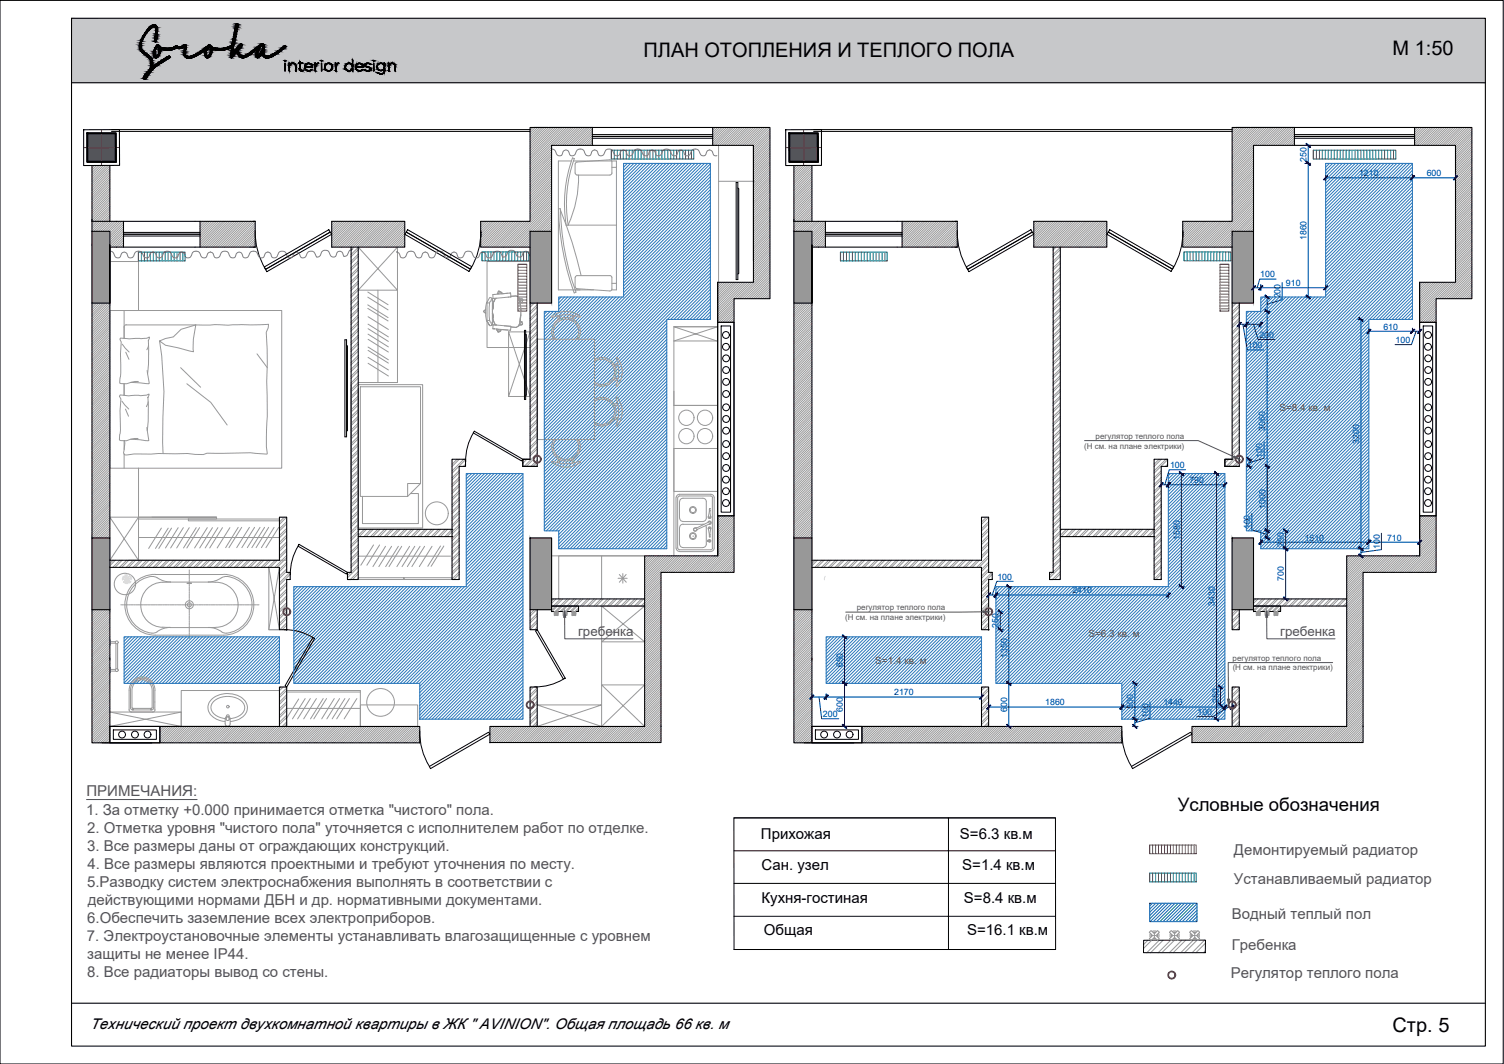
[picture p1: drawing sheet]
<svg xmlns="http://www.w3.org/2000/svg" width="420mm" height="297mm" viewBox="0 0 420 297" stroke-linecap="round" stroke-linejoin="round" font-family="sans-serif">
<defs><g id="words">
<g font-size="5.6">
<text x="179.8" y="15.8">ПЛАН ОТОПЛЕНИЯ И ТЕПЛОГО ПОЛА</text>
<text x="389" y="15.4">М 1:50</text>
<text x="389" y="288.1">Стр. 5</text>
</g>
<text font-size="5.2" x="329" y="226.5">Условные обозначения</text>
<g font-size="4.2" fill="#545454">
<text x="24" y="227.4">1. За отметку +0.000 принимается отметка &quot;чистого&quot; пола.</text>
<text x="24.2" y="222.3">ПРИМЕЧАНИЯ:</text>
<text x="24.4" y="232.5">2. Отметка уровня &quot;чистого пола&quot; уточняется с исполнителем работ по отделке.</text>
<text x="24.3" y="237.5">3. Все размеры даны от ограждающих конструкций.</text>
<text x="344.7" y="238.8">Демонтируемый радиатор</text>
<text x="24.4" y="242.6">4. Все размеры являются проектными и требуют уточнения по месту.</text>
<text x="24.3" y="247.6">5.Разводку систем электроснабжения выполнять в соответствии с</text>
<text x="344.7" y="246.7">Устанавливаемый радиатор</text>
<text x="24.3" y="257.7">6.Обеспечить заземление всех электроприборов.</text>
<text x="24.5" y="252.6">действующими нормами ДБН и др. нормативными документами.</text>
<text x="344.1" y="256.6">Водный теплый пол</text>
<text x="24.3" y="262.7">7. Электроустановочные элементы устанавливать влагозащищенные с уровнем</text>
<text x="24.4" y="267.7">защиты не менее IP44.</text>
<text x="344.1" y="265.3">Гребенка</text>
<text x="24.3" y="272.7">8. Все радиаторы вывод со стены.</text>
<text x="343.9" y="273.2">Регулятор теплого пола</text>
</g>
<g font-size="4.2">
<text x="212.6" y="234.3">Прихожая</text>
<text x="268.2" y="234.3">S=6.3 кв.м</text>
<text x="212.8" y="242.9">Сан. узел</text>
<text x="268.8" y="242.9">S=1.4 кв.м</text>
<text x="212.7" y="252.1">Кухня-гостиная</text>
<text x="269.3" y="252.1">S=8.4 кв.м</text>
<text x="213.4" y="261.1">Общая</text>
<text x="270.2" y="261.1">S=16.1 кв.м</text>
<text x="25.2" y="287.1">Технический проект двухкомнатной квартиры в ЖК &quot; AVINION&quot;. Общая площадь 66 кв. м</text>
</g>
<g font-size="3.7" fill="#545454">
<text x="161.5" y="177.7">гребенка</text>
<text x="357.6" y="177.7">гребенка</text>
</g>
<g font-size="2.8" fill="#545454">
<text x="357.4" y="114.8">S=8.4 кв. м</text>
<text x="304" y="177.8">S=6.3 кв. м</text>
<text x="244.5" y="185.2">S=1.4 кв. м</text>
</g>
<g font-size="2.4" fill="#000095">
<text x="365" y="45.1" transform="rotate(-90 365 45.1)">250</text>
<text x="379.7" y="49.2">1210</text>
<text x="398.6" y="49.2">600</text>
<text x="365" y="67" transform="rotate(-90 365 67)">1860</text>
<text x="352.1" y="77.5">100</text>
<text x="357.7" y="83.3" transform="rotate(-90 357.7 83.3)">200</text>
<text x="359.2" y="79.9">910</text>
<text x="351.8" y="94.3">200</text>
<text x="386.5" y="92">610</text>
<text x="389.9" y="95.7">100</text>
<text x="348.6" y="97.2">100</text>
<text x="353.5" y="120.3" transform="rotate(-90 353.5 120.3)">3060</text>
<text x="379.7" y="123.9" transform="rotate(-90 379.7 123.9)">3200</text>
<text x="326.9" y="130.7">100</text>
<text x="352.7" y="127.7" transform="rotate(-90 352.7 127.7)">100</text>
<text x="332.3" y="134.9">790</text>
<text x="353.6" y="142" transform="rotate(-90 353.6 142)">1000</text>
<text x="349.2" y="147.8" transform="rotate(-90 349.2 147.8)">100</text>
<text x="329.6" y="150.8" transform="rotate(-90 329.6 150.8)">1580</text>
<text x="358.7" y="152.7" transform="rotate(-90 358.7 152.7)">250</text>
<text x="364.5" y="150.9">1510</text>
<text x="385.4" y="153.3" transform="rotate(-90 385.4 153.3)">100</text>
<text x="387.5" y="150.9">710</text>
<text x="278.6" y="161.8">100</text>
<text x="299.6" y="165.6">2410</text>
<text x="358.7" y="162.2" transform="rotate(-90 358.7 162.2)">700</text>
<text x="339.4" y="169.2" transform="rotate(-90 339.4 169.2)">3430</text>
<text x="279" y="175.3" transform="rotate(-90 279 175.3)">250</text>
<text x="281.3" y="183.6" transform="rotate(-90 281.3 183.6)">1350</text>
<text x="235.5" y="186.3" transform="rotate(-90 235.5 186.3)">650</text>
<text x="249.8" y="194.1">2170</text>
<text x="292" y="196.9">1860</text>
<text x="316.6" y="197.8" transform="rotate(-90 316.6 197.8)">500</text>
<text x="325" y="196.9">1440</text>
<text x="340.5" y="196.3" transform="rotate(-90 340.5 196.3)">250</text>
<text x="229.9" y="200.2">200</text>
<text x="235.5" y="198.8" transform="rotate(-90 235.5 198.8)">600</text>
<text x="281.3" y="198.8" transform="rotate(-90 281.3 198.8)">600</text>
<text x="320.8" y="200.3" transform="rotate(-90 320.8 200.3)">100</text>
<text x="334.6" y="199.5">100</text>
</g>
<g font-size="2.2" fill="#545454">
<text x="302.9" y="125.3">(Н см. на плане электрики)</text>
<text x="306.1" y="122.5">регулятор теплого пола</text>
<text x="236.1" y="173.1">(Н см. на плане электрики)</text>
<text x="239.4" y="170.4">регулятор теплого пола</text>
<text x="344.3" y="184.5">регулятор теплого пола</text>
<text x="344.4" y="187.2">(Н см. на плане электрики)</text>
</g>
</g></defs>
<path d="M20 5.1l395 18v-18zM20 5.1l395 18h-395z" fill="#c7c8ca" stroke="#c7c8ca" stroke-width=".28"/>
<g fill="none" stroke="#989898" stroke-width=".28">
<path d="M148.3 35.6l-.2 .2M148.9 35.6l-.8 .8M149.5 35.6l-1.4 1.4M150.2 35.6l-2.1 2.1M150.8 35.6l-2.7 2.7M151.4 35.6l-3.3 3.3M152 35.6l-3.9 4M152.7 35.6l-4.6 4.6M153.3 35.6l-5.2 5.2M153.9 35.6l-5.8 5.8M154.6 35.6l-6.5 6.5M155.2 35.6l-7.1 7.1"/>
<path d="M155.8 35.6l-7.7 7.7M156.4 35.6l-8.3 8.4M157.1 35.6l-9 9M157.7 35.6l-9.6 9.6M158.3 35.6l-10.2 10.2M159 35.6l-10.9 10.9M159.6 35.6l-5 5M160.2 35.6l-5 5M160.8 35.6l-5 5M161.5 35.6l-5 5M162.1 35.6l-5 5M162.7 35.6l-5 5"/>
<path d="M163.4 35.6l-5.1 5M164 35.6l-5 5M164.6 35.6l-5 5M165.2 35.6l-5 5M165.5 36l-4.6 4.6M165.5 36.6l-4 4M165.5 37.2l-3.4 3.4M165.5 37.9l-2.8 2.7M165.5 38.5l-2.1 2.1M165.5 39.1l-1.5 1.5M165.5 39.7l-.9 .9M199.2 35.6l-.1 .1"/>
<path d="M199.8 35.6l-.7 .7M200.4 35.6l-1.3 1.3M201 35.6l-1.9 2M201.7 35.6l-2.6 2.6M202.3 35.6l-3.2 3.2M202.9 35.6l-3.8 3.9M203.6 35.6l-4.5 4.5M204.2 35.6l-5 5M204.8 35.6l-5 5M205.4 35.6l-5 5M206.1 35.6l-5 5M206.7 35.6l-5 5"/>
<path d="M207.3 35.6l-4.9 5M208 35.6l-5 5M208.6 35.6l-5 5M209.2 35.6l-5 5M209.8 35.6l-4.9 5M210.5 35.6l-5 5M211.1 35.6l-5 5M211.8 35.6l-5 5M212.4 35.6l-5 5M213 35.6l-5 5M213.6 35.6l-5 5M214.2 35.6l-4.9 5"/>
<path d="M214.9 35.6l-5 5M215.1 36.1l-4.6 4.5M215.1 36.7l-4.6 4.6M215.1 37.3l-4.6 4.6M215.1 37.9l-4.6 4.6M215.1 39.8l-4.6 4.6M215.1 38.6l-4.6 4.6M215.1 39.2l-4.6 4.6M344.4 35.6l-.2 .2M345 35.6l-.8 .8M345.7 35.6l-1.5 1.4M346.3 35.6l-2.1 2.1"/>
<path d="M346.9 35.6l-2.7 2.7M347.5 35.6l-3.3 3.3M348.1 35.6l-3.9 4M348.8 35.6l-4.6 4.6M349.4 35.6l-5.2 5.2M350.1 35.6l-5.9 5.8M350.7 35.6l-6.5 6.5M351.3 35.6l-7.1 7.1M351.9 35.6l-7.7 7.7M352.6 35.6l-8.4 8.4M353.2 35.6l-9 9M353.8 35.6l-9.6 9.6"/>
<path d="M354.5 35.6l-10.3 10.2M355.1 35.6l-10.9 10.9M355.7 35.6l-5 5M356.3 35.6l-5 5M357 35.6l-5 5M357.6 35.6l-5 5M358.2 35.6l-5 5M358.9 35.6l-5.1 5M359.5 35.6l-5 5M360.1 35.6l-5 5M360.7 35.6l-5 5M361.4 35.6l-5 5"/>
<path d="M361.6 36l-4.6 4.6M361.6 36.6l-4 4M361.6 37.2l-3.4 3.4M361.6 37.9l-2.7 2.7M361.6 38.5l-2.1 2.1M361.6 39.1l-1.5 1.5M361.6 39.7l-.8 .9M395.3 35.6l-.1 .1M395.9 35.6l-.7 .7M396.5 35.6l-1.3 1.3M397.2 35.6l-2 2M397.8 35.6l-2.6 2.6"/>
<path d="M398.4 35.6l-3.2 3.2M399.1 35.6l-3.9 3.9M399.7 35.6l-4.5 4.5M400.3 35.6l-5 5M400.9 35.6l-5 5M401.6 35.6l-5 5M402.2 35.6l-5 5M402.8 35.6l-5 5M403.5 35.6l-5 5M404.1 35.6l-5 5M404.7 35.6l-5 5M405.3 35.6l-5 5"/>
<path d="M406 35.6l-5 5M406.6 35.6l-5 5M407.2 35.6l-4.9 5M407.9 35.6l-5 5M408.5 35.6l-5 5M409.1 35.6l-5 5M409.7 35.6l-5 5M410.4 35.6l-5 5M411 35.6l-5 5M411.2 36.1l-4.6 4.5M411.2 36.7l-4.6 4.6M411.2 37.3l-4.6 4.6"/>
<path d="M411.2 37.9l-4.6 4.6M411.2 38.6l-4.6 4.6M411.2 39.2l-4.6 4.6M411.2 39.8l-4.6 4.6M25.7 46.2v.1M26.4 46.2l-.7 .7M27 46.2l-1.3 1.3M27.6 46.2l-1.9 2M28.3 46.2l-2.6 2.6M28.9 46.2l-3.2 3.2M29.5 46.2l-3.8 3.9M30.2 46.2l-4.5 4.5"/>
<path d="M30.7 57l-5 5M30.7 57.6l-5 5M30.7 58.2l-5 5.1M30.7 58.9l-5 5M30.7 59.5l-5 5M30.7 46.3l-5 5M30.7 46.9l-5 5M30.7 47.6l-5 5M30.7 48.2l-5 5M30.7 48.8l-5 5M30.7 49.5l-5 5M30.7 50.1l-5 5"/>
<path d="M30.7 50.7l-5 5M30.7 51.3l-5 5M30.7 52l-5 5M30.7 52.6l-5 5M30.7 53.2l-5 5M30.7 53.9l-5 5M30.7 54.5l-5 5M30.7 55.1l-5 5M30.7 55.7l-5 5M30.7 56.4l-5 5M154.1 41.1l-6 6M154.1 41.7l-6 6"/>
<path d="M154.1 42.4l-6 5.9M154.1 43l-6 6M154.1 43.6l-6 6M154.1 44.2l-6 6M154.1 44.9l-6 6M154.1 45.5l-6 6M154.1 46.1l-6 6M154.1 46.8l-6 5.9M154.1 47.4l-6 6M154.1 48l-6 6M154.1 48.6l-6 6M154.1 49.3l-6 6"/>
<path d="M154.1 49.9l-6 6M154.1 50.5l-6 6M154.1 51.2l-6 5.9M154.1 51.8l-6 6M154.1 52.4l-6 6M154.1 53l-6 6M154.1 53.7l-6 6M154.1 54.3l-6 6M154.1 54.9l-6 6M154.1 55.6l-6 5.9M154.1 56.2l-12.8 12.8M154.1 56.8l-12.2 12.2"/>
<path d="M154.1 57.4l-11.6 11.6M154.1 58.1l-11 10.9M154.1 58.7l-5.9 5.9M154.1 59.3l-5.3 5.3M154.1 60l-4.7 4.6M165.5 40.4l-.2 .2M215.1 40.5l-4.6 4.5M215.1 41.1l-4.6 4.6M215.1 41.7l-4.6 4.6M215.1 42.3l-4.6 4.6M215.1 43l-4.6 4.6M215.1 44.9l-4.6 4.5"/>
<path d="M215.1 43.6l-4.6 4.6M215.1 44.2l-4.6 4.6M215.1 45.5l-4.6 4.6M215.1 46.1l-4.6 4.6M215.1 46.7l-4.6 4.6M215.1 47.4l-4.6 4.6M215.1 48l-4.6 4.6M215.1 48.6l-4.6 4.6M215.1 49.3l-4.6 4.5M215.1 49.9l-4.6 4.6M215.1 50.5l-4.6 4.6M215.1 51.1l-4.6 4.6"/>
<path d="M215.1 51.8l-4.6 4.6M215.1 52.4l-4.6 4.6M215.1 53l-4.6 4.6M215.1 53.6l-4.6 4.6M215.1 54.3l-4.6 4.6M215.1 54.9l-4.6 4.6M215.1 55.5l-4.6 4.6M215.1 56.2l-4.6 4.6M215.1 56.8l-4.6 4.6M215.1 57.4l-4.6 4.6M215.1 58l-4.6 4.6M215.1 58.7l-4.6 4.6"/>
<path d="M215.1 59.3l-4.6 4.6M215.1 59.9l-4.6 4.6M221.9 46.2l-.1 .1M222.5 46.2l-.7 .7M223.1 46.2l-1.3 1.3M223.8 46.2l-2 2M224.4 46.2l-2.6 2.6M225 46.2l-3.2 3.2M225.7 46.2l-3.9 3.9M226.3 46.2l-4.5 4.5M226.8 57l-5 5M226.8 57.6l-5 5"/>
<path d="M226.8 58.2l-5 5.1M226.8 58.9l-5 5M226.8 59.5l-5 5M226.8 49.5l-5 5M226.8 50.1l-5 5M226.8 46.3l-5 5M226.8 46.9l-5 5M226.8 47.6l-5 5M226.8 48.2l-5 5M226.8 48.8l-5 5M226.8 50.7l-5 5M226.8 51.3l-5 5"/>
<path d="M226.8 52l-5 5M226.8 52.6l-5 5M226.8 53.2l-5 5M226.8 53.9l-5 5M226.8 54.5l-5 5M226.8 55.1l-5 5M226.8 55.7l-5 5M226.8 56.4l-5 5M350.2 41.1l-6 6M350.2 41.7l-6 6M350.2 42.4l-6 5.9M350.2 43l-6 6"/>
<path d="M350.2 43.6l-6 6M350.2 44.2l-6 6M350.2 44.9l-6 6M350.2 45.5l-6 6M350.2 46.1l-6 6M350.2 46.8l-6 5.9M350.2 47.4l-6 6M350.2 48l-6 6M350.2 48.6l-6 6M350.2 49.3l-6 6M350.2 49.9l-6 6M350.2 50.5l-6 6"/>
<path d="M350.2 51.2l-6 5.9M350.2 51.8l-6 6M350.2 52.4l-6 6M350.2 53l-6 6M350.2 53.7l-6 6M350.2 54.3l-6 6M350.2 54.9l-6 6M350.2 55.6l-6 5.9M350.2 56.2l-12.8 12.8M350.2 56.8l-12.2 12.2M350.2 57.4l-11.6 11.6M350.2 58.1l-10.9 10.9"/>
<path d="M350.2 58.7l-5.9 5.9M350.2 59.3l-5.3 5.3M350.2 60l-4.6 4.6M361.6 40.4l-.2 .2M411.2 40.5l-4.6 4.5M411.2 41.1l-4.6 4.6M411.2 41.7l-4.6 4.6M411.2 42.3l-4.6 4.6M411.2 43l-4.6 4.6M411.2 43.6l-4.6 4.6M411.2 44.2l-4.6 4.6M411.2 44.9l-4.6 4.5"/>
<path d="M411.2 45.5l-4.6 4.6M411.2 46.1l-4.6 4.6M411.2 46.7l-4.6 4.6M411.2 47.4l-4.6 4.6M411.2 48l-4.6 4.6M411.2 48.6l-4.6 4.6M411.2 49.3l-4.6 4.5M411.2 49.9l-4.6 4.6M411.2 50.5l-4.6 4.6M411.2 51.1l-4.6 4.6M411.2 51.8l-4.6 4.6M411.2 52.4l-4.6 4.6"/>
<path d="M411.2 53l-4.6 4.6M411.2 53.6l-4.6 4.6M411.2 54.3l-4.6 4.6M411.2 54.9l-4.6 4.6M411.2 55.5l-4.6 4.6M411.2 56.2l-4.6 4.6M411.2 56.8l-4.6 4.6M411.2 57.4l-4.6 4.6M411.2 58l-4.6 4.6M411.2 58.7l-4.6 4.6M411.2 59.3l-4.6 4.6M411.2 59.9l-4.6 4.6"/>
<path d="M30.7 60.1l-4.5 4.5M30.7 60.8l-3.9 3.8M30.7 61.4l-3.2 3.2M30.9 61.8l-2.8 2.8M31.5 61.8l-2.8 2.8M32.2 61.8l-2.8 2.8M32.8 61.8l-2.8 2.8M33.4 61.8l-2.8 2.8M34 61.8l-3.3 3.4M34.5 62l-3.8 3.8M34.5 62.6l-3.8 3.8M34.5 63.3l-3.8 3.7"/>
<path d="M34.5 63.9l-3.8 3.8M34.5 64.5l-3.8 3.8M34.5 65.1l-3.8 3.8M34.5 65.8l-3.3 3.2M34.5 66.4l-2.6 2.6M34.5 67l-2 2M34.5 67.7l-1.4 1.3M34.5 68.3l-.7 .7M34.5 68.9l-.1 .1M56 61.8l-.1 .2M56.7 61.8l-.8 .8M57.3 61.8l-1.4 1.4"/>
<path d="M58 61.8l-2.1 2.1M58.5 61.8l-2.6 2.7M59.2 61.8l-3.3 3.3M59.8 61.8l-3.9 3.9M60.5 61.8l-4.6 4.6M61.1 61.8l-5.2 5.2M61.7 61.8l-5.8 5.8M62.4 61.8l-6.5 6.5M62.9 61.8l-7 7.1M63.6 61.8l-7.2 7.2M64.2 61.8l-7.2 7.2M64.9 61.8l-7.2 7.2"/>
<path d="M65.5 61.8l-7.2 7.2M66.1 61.8l-7.2 7.2M66.7 61.8l-7.2 7.2M67.4 61.8l-7.2 7.2M68 61.8l-7.2 7.2M68.6 61.8l-7.2 7.2M69.3 61.8l-7.2 7.2M69.9 61.8l-7.2 7.2M70.5 61.8l-7.2 7.2M71.1 61.8l-7.2 7.2M71.3 62.3l-6.7 6.7M71.3 62.9l-6.1 6.1"/>
<path d="M71.3 63.5l-5.5 5.5M71.3 64.2l-4.8 4.8M71.3 64.8l-4.2 4.2M71.3 65.4l-3.6 3.6M71.3 66.1l-3 2.9M71.3 66.7l-2.3 2.3M71.3 67.3l-1.7 1.7M71.3 67.9l-1.1 1.1M71.3 68.6l-.4 .4M93.1 61.8l-.4 .5M93.8 61.8l-1.1 1.1M94.4 61.8l-1.7 1.7"/>
<path d="M95 61.8l-2.3 2.4M95.7 61.8l-3 3M96.3 61.8l-3.6 3.6M96.9 61.8l-4.2 4.2M97.5 61.8l-4.8 4.9M98.2 61.8l-5.5 5.5M98.3 69l-.3 .2M98.8 61.8l-6.1 6.1M98.9 69l-.9 .9M99.4 61.8l-6.7 6.8M100 61.8l-7.2 7.2M100.1 69.1l-2.1 2"/>
<path d="M100.1 70.9l-2.1 2.1M100.1 72.8l-2.1 2.1M100.1 74.7l-2.1 2.1M100.1 76.6l-2.1 2M100.1 78.5l-2.1 2M100.1 69.7l-2.1 2M100.1 71.6l-2.1 2M100.1 73.5l-2.1 2M100.1 75.3l-2.1 2.1M100.1 77.2l-2.1 2.1M100.1 79.1l-2.1 2.1M100.7 61.8l-7.2 7.2"/>
<path d="M101.3 61.8l-7.2 7.2M101.9 61.8l-7.2 7.2M102.6 61.8l-7.2 7.2M103.2 61.8l-7.2 7.2M103.8 61.8l-7.2 7.2M104.4 61.8l-7.2 7.2M105.1 61.8l-7.2 7.2M105.7 61.8l-7.2 7.2M106.3 61.8l-7.2 7.2M107 61.8l-7.2 7.2M107.6 61.8l-7.2 7.2M108.2 61.8l-7.2 7.2"/>
<path d="M108.8 61.8l-7.2 7.2M109.5 61.8l-7.2 7.2M110.1 61.8l-7.2 7.2M110.7 61.8l-7.2 7.2M111.4 61.8l-7.2 7.2M112 61.8l-7.2 7.2M112.6 61.8l-7.2 7.2M113.1 62l-7.1 7M113.1 62.6l-6.4 6.4M113.1 63.2l-5.8 5.8M113.1 63.9l-5.2 5.1M113.1 64.5l-4.5 4.5"/>
<path d="M113.1 65.1l-3.9 3.9M113.1 65.7l-3.3 3.3M113.1 66.4l-2.7 2.6M113.1 67l-2 2M113.1 67.6l-1.4 1.4M113.1 68.3l-.7 .7M113.1 68.9l-.1 .1M134.6 61.8l-.3 .3M135.3 61.8l-1 1M135.9 61.8l-1.6 1.6M136.5 61.8l-2.2 2.2M137.2 61.8l-2.9 2.9"/>
<path d="M137.8 61.8l-3.5 3.5M138.4 61.8l-4.1 4.1M139 61.8l-4.7 4.7M139.7 61.8l-5.4 5.4M140.3 61.8l-6 6M140.9 61.8l-6.6 6.6M141.6 61.8l-7.3 7.2M142.2 61.8l-7.2 7.2M142.8 61.8l-7.2 7.2M143.4 61.8l-7.2 7.2M144.1 61.8l-7.2 7.2M144.7 61.8l-7.2 7.2"/>
<path d="M145.3 61.8l-7.2 7.2M145.9 61.8l-7.2 7.2M146.6 61.8l-7.2 7.2M147.2 61.8l-7.2 7.2M147.8 61.8l-7.2 7.2M148.1 64.7l-4.3 4.3M148.1 65.3l-3.7 3.7M148.1 65.9l-3.1 3.1M148.1 66.6l-2.4 2.4M148.1 67.2l-1.8 1.8M148.1 67.8l-1.2 1.2M148.1 68.5l-.6 .5"/>
<path d="M154.1 60.6l-4 4M154.1 61.2l-3.4 3.4M154.1 61.8l-2.8 2.8M154.1 62.5l-2.2 2.1M154.1 63.1l-1.5 1.5M154.1 63.7l-.9 .9M154.1 64.3l-.3 .3M200.6 78.8l-.1 .1M201.3 78.8l-.8 .8M201.8 78.8l-1.3 1.4M202.5 78.8l-2 2M203.1 78.8l-2.6 2.6"/>
<path d="M203.8 78.8l-3.3 3.3M204.4 78.8l-3.9 3.9M205 78.8l-4.5 4.5M205.6 78.8l-5.1 5.1M206.2 78.8l-5.7 5.8M206.9 78.8l-6.4 6.4M207.5 78.8l-7 7M208.2 78.8l-7.7 7.7M208.8 78.8l-8.3 8.3M209.4 78.8l-8.9 8.9M210 78.8l-4.6 4.6M215.1 60.6l-4.6 4.5"/>
<path d="M215.1 61.2l-4.6 4.6M215.1 61.8l-4.6 4.6M215.1 62.4l-4.6 4.6M215.1 63.1l-4.6 4.6M215.1 63.7l-4.6 4.6M215.1 64.3l-4.6 4.6M215.1 65l-4.6 4.5M215.1 65.6l-4.6 4.6M215.1 66.2l-4.6 4.6M215.1 66.8l-4.6 4.6M215.1 67.5l-4.6 4.6M215.1 68.1l-4.6 4.6"/>
<path d="M215.1 68.7l-4.6 4.6M215.1 69.4l-4.6 4.5M215.1 70l-4.6 4.6M215.1 70.6l-4.6 4.6M215.1 71.2l-4.6 4.6M215.1 71.9l-4.6 4.6M215.1 72.5l-4.6 4.6M215.1 73.1l-4.6 4.6M215.1 73.8l-4.6 4.5M215.1 74.4l-9 9M215.1 75l-8.4 8.4M215.1 75.6l-7.8 7.8"/>
<path d="M215.1 76.3l-7.2 7.1M215.1 76.9l-6.5 6.5M215.1 77.5l-5.9 5.9M215.1 78.2l-5.3 5.2M215.1 78.8l-4.6 4.6M215.1 79.4l-4 4M226.8 60.1l-4.5 4.5M226.8 60.8l-3.8 3.8M226.8 61.4l-3.2 3.2M227 61.8l-2.8 2.8M227.7 61.8l-2.8 2.8M228.3 61.8l-2.8 2.8"/>
<path d="M228.9 61.8l-2.8 2.8M229.5 61.8l-2.8 2.8M230.2 61.8l-3.4 3.4M230.6 62.6l-3.8 3.8M230.6 63.3l-3.8 3.7M230.6 66.4l-2.6 2.6M230.6 67l-2 2M230.6 62l-3.8 3.8M230.6 63.9l-3.8 3.8M230.6 64.5l-3.8 3.8M230.6 65.1l-3.8 3.8M230.6 65.8l-3.2 3.2"/>
<path d="M230.6 67.7l-1.3 1.3M230.6 68.3l-.7 .7M230.6 68.9l-.1 .1M252.2 61.8l-.2 .2M252.8 61.8l-.8 .8M253.4 61.8l-1.4 1.4M254 61.8l-2 2.1M254.7 61.8l-2.7 2.7M255.3 61.8l-3.3 3.3M255.9 61.8l-3.9 3.9M256.6 61.8l-4.6 4.6M257.2 61.8l-5.2 5.2"/>
<path d="M257.9 61.8l-5.9 5.8M258.4 61.8l-6.4 6.5M259.1 61.8l-7.1 7.1M259.7 61.8l-7.2 7.2M260.3 61.8l-7.1 7.2M261 61.8l-7.2 7.2M261.6 61.8l-7.2 7.2M262.2 61.8l-7.2 7.2M262.8 61.8l-7.1 7.2M263.5 61.8l-7.2 7.2M264.1 61.8l-7.2 7.2M264.8 61.8l-7.2 7.2"/>
<path d="M265.4 61.8l-7.2 7.2M266 61.8l-7.2 7.2M266.6 61.8l-7.2 7.2M267.3 61.8l-7.2 7.2M267.4 68.6l-.4 .4M267.4 62.3l-6.7 6.7M267.4 62.9l-6.1 6.1M267.4 63.5l-5.4 5.5M267.4 64.2l-4.8 4.8M267.4 64.8l-4.2 4.2M267.4 65.4l-3.6 3.6M267.4 66.1l-2.9 2.9"/>
<path d="M267.4 66.7l-2.3 2.3M267.4 67.3l-1.7 1.7M267.4 67.9l-1 1.1M289.3 61.8l-.5 .5M289.9 61.8l-1.1 1.1M290.5 61.8l-1.7 1.7M291.2 61.8l-2.4 2.4M291.8 61.8l-3 3M292.4 61.8l-3.6 3.6M293 61.8l-4.2 4.2M293.7 61.8l-4.9 4.9M294.3 61.8l-5.5 5.5"/>
<path d="M294.4 69l-.3 .2M294.9 61.8l-6.1 6.1M295 69l-.9 .9M295.5 61.8l-6.7 6.8M296.2 61.8l-7.2 7.2M296.2 69.1l-2.1 2M296.2 70.9l-2.1 2.1M296.2 72.8l-2.1 2.1M296.2 74.7l-2.1 2.1M296.2 76.6l-2.1 2M296.2 78.5l-2.1 2M296.2 69.7l-2.1 2"/>
<path d="M296.2 71.6l-2.1 2M296.2 73.5l-2.1 2M296.2 75.3l-2.1 2.1M296.2 77.2l-2.1 2.1M296.2 79.1l-2.1 2.1M296.8 61.8l-7.2 7.2M297.4 61.8l-7.2 7.2M298.1 61.8l-7.2 7.2M298.7 61.8l-7.2 7.2M299.3 61.8l-7.2 7.2M299.9 61.8l-7.2 7.2M300.6 61.8l-7.2 7.2"/>
<path d="M301.2 61.8l-7.2 7.2M301.8 61.8l-7.2 7.2M302.5 61.8l-7.2 7.2M303.1 61.8l-7.2 7.2M303.7 61.8l-7.2 7.2M304.3 61.8l-7.2 7.2M305 61.8l-7.2 7.2M305.6 61.8l-7.2 7.2M306.2 61.8l-7.2 7.2M306.9 61.8l-7.2 7.2M307.5 61.8l-7.2 7.2M308.1 61.8l-7.2 7.2"/>
<path d="M308.7 61.8l-7.2 7.2M309.2 62l-7 7M309.2 63.2l-5.8 5.8M309.2 67l-2 2M309.2 68.3l-.7 .7M309.2 62.6l-6.4 6.4M309.2 63.9l-5.1 5.1M309.2 64.5l-4.5 4.5M309.2 65.1l-3.9 3.9M309.2 65.7l-3.3 3.3M309.2 66.4l-2.6 2.6M309.2 67.6l-1.4 1.4"/>
<path d="M309.2 68.9l-.1 .1M330.8 61.8l-.4 .3M331.4 61.8l-1 1M332 61.8l-1.6 1.6M332.7 61.8l-2.3 2.2M333.2 61.8l-2.8 2.9M333.9 61.8l-3.5 3.5M334.5 61.8l-4.1 4.1M335.2 61.8l-4.8 4.7M335.8 61.8l-5.4 5.4M336.4 61.8l-6 6M337 61.8l-6.6 6.6"/>
<path d="M337.7 61.8l-7.2 7.2M338.3 61.8l-7.2 7.2M338.9 61.8l-7.2 7.2M339.6 61.8l-7.2 7.2M340.2 61.8l-7.2 7.2M340.8 61.8l-7.2 7.2M341.4 61.8l-7.2 7.2M342.1 61.8l-7.2 7.2M342.7 61.8l-7.2 7.2M343.3 61.8l-7.2 7.2M344 61.8l-7.2 7.2M344.2 64.7l-4.3 4.3"/>
<path d="M344.2 65.3l-3.7 3.7M344.2 65.9l-3 3.1M344.2 66.6l-2.4 2.4M344.2 67.2l-1.8 1.8M344.2 67.8l-1.2 1.2M344.2 68.5l-.5 .5M350.2 60.6l-4 4M350.2 61.2l-3.4 3.4M350.2 61.8l-2.8 2.8M350.2 62.5l-2.1 2.1M350.2 63.1l-1.5 1.5M350.2 63.7l-.9 .9"/>
<path d="M350.2 64.3l-.2 .3M396.7 78.8l-.1 .1M397.3 78.8l-.7 .8M398 78.8l-1.4 1.4M398.6 78.8l-2 2M399.2 78.8l-2.6 2.6M399.9 78.8l-3.3 3.3M400.5 78.8l-3.9 3.9M401.1 78.8l-4.5 4.5M401.7 78.8l-5.1 5.1M402.4 78.8l-5.8 5.8M403 78.8l-6.4 6.4"/>
<path d="M403.6 78.8l-7 7M404.3 78.8l-7.7 7.7M404.9 78.8l-8.3 8.3M405.5 78.8l-8.9 8.9M406.1 78.8l-4.5 4.6M411.2 60.6l-4.6 4.5M411.2 61.2l-4.6 4.6M411.2 61.8l-4.6 4.6M411.2 62.4l-4.6 4.6M411.2 63.1l-4.6 4.6M411.2 63.7l-4.6 4.6M411.2 64.3l-4.6 4.6"/>
<path d="M411.2 65l-4.6 4.5M411.2 65.6l-4.6 4.6M411.2 66.2l-4.6 4.6M411.2 66.8l-4.6 4.6M411.2 67.5l-4.6 4.6M411.2 68.1l-4.6 4.6M411.2 68.7l-4.6 4.6M411.2 69.4l-4.6 4.5M411.2 70l-4.6 4.6M411.2 70.6l-4.6 4.6M411.2 71.2l-4.6 4.6M411.2 71.9l-4.6 4.6"/>
<path d="M411.2 72.5l-4.6 4.6M411.2 73.1l-4.6 4.6M411.2 73.8l-4.6 4.5M411.2 74.4l-9 9M411.2 75l-8.4 8.4M411.2 75.6l-7.8 7.8M411.2 76.3l-7.1 7.1M411.2 76.9l-6.5 6.5M411.2 77.5l-5.9 5.9M411.2 78.2l-5.3 5.2M411.2 78.8l-4.6 4.6M411.2 79.4l-4 4"/>
<path d="M26.3 84.6l-.6 .6M27 84.6l-1.3 1.3M27.6 84.6l-1.9 1.9M28.2 84.6l-2.5 2.6M28.9 84.6l-3.2 3.2M29.5 84.6l-3.8 3.8M30.1 84.6l-4.4 4.4M30.7 84.7l-5 4.9M30.7 85.3l-5 5M30.7 85.9l-5 5M30.7 86.6l-5 5M30.7 87.2l-5 5"/>
<path d="M30.7 87.8l-5 5M30.7 88.4l-5 5M30.7 89.1l-5 5M30.7 89.7l-5 5M30.7 90.3l-5 5M30.7 91l-5 5M30.7 91.6l-5 4.9M30.7 92.2l-5 5M30.7 92.8l-5 5M30.7 93.5l-5 5M30.7 94.1l-5 5M30.7 94.7l-5 5"/>
<path d="M30.7 95.3l-5 5.1M30.7 96l-5 5M30.7 96.6l-5 5M30.7 97.2l-5 5M30.7 97.9l-5 5M30.7 98.5l-5 5M30.7 99.1l-5 5M30.7 99.7l-5 5.1M100.1 80.4l-2.1 2.1M100.1 82.2l-2.1 2.1M100.1 84.1l-2.1 2.1M100.1 86l-2.1 2.1"/>
<path d="M100.1 87.9l-2.1 2.1M100.1 89.8l-2.1 2M100.1 91.7l-2.1 2.1M100.1 93.6l-2.1 2M100.1 95.4l-2.1 2.1M100.1 97.4l-2.1 2M100.1 99.2l-2.1 2.1M100.1 81l-2.1 2M100.1 82.9l-2.1 2M100.1 84.8l-2.1 2M100.1 86.6l-2.1 2.1M100.1 88.5l-2.1 2.1"/>
<path d="M100.1 90.4l-2.1 2.1M100.1 92.3l-2.1 2.1M100.1 94.2l-2.1 2.1M100.1 96.1l-2.1 2.1M100.1 98l-2.1 2M100.1 99.9l-2.1 2M148.7 84.6l-.6 .6M149.3 84.6l-1.2 1.2M150.1 98.9l-2 2M150.1 85.1l-2 2M150.1 86.9l-2 2M150.1 88.8l-2 2"/>
<path d="M150.1 90.7l-2 2M150.1 92.6l-2 2M150.1 94.5l-2 2M150.1 96.4l-2 2M150.1 98.2l-2 2.1M150.1 85.7l-2 2M150.1 87.6l-2 2M150.1 89.5l-2 2M150.1 91.3l-2 2M150.1 93.2l-2 2M150.1 95.1l-2 2M150.1 97l-2 2"/>
<path d="M205.1 83.8l-4.6 4.5M205.1 84.4l-4.6 4.6M205.1 85l-4.6 4.6M205.1 85.6l-4.4 4.4M205.1 86.3l-3.8 3.7M205.1 86.9l-3.1 3.1M205.1 87.5l-2.5 2.5M205.1 88.2l-1.9 1.8M205.1 88.8l-1.2 1.2M205.1 89.4l-.6 .6M215.1 80l-3.4 3.4M215.1 80.7l-2.8 2.7"/>
<path d="M215.1 81.3l-2.1 2.1M215.1 81.9l-1.5 1.5M215.1 82.5l-.9 .9M215.1 83.2l-.3 .2M221.8 84.6h.1M222.5 84.6l-.7 .6M223.1 84.6l-1.3 1.3M223.7 84.6l-1.9 1.9M224.4 84.6l-2.6 2.6M225 84.6l-3.2 3.2M225.6 84.6l-3.8 3.8M226.2 84.6l-4.4 4.4"/>
<path d="M226.8 87.2l-5 5M226.8 84.7l-5 4.9M226.8 85.3l-5 5M226.8 85.9l-5 5M226.8 86.6l-5 5M226.8 87.8l-5 5M226.8 88.4l-5 5M226.8 89.1l-5 5M226.8 89.7l-5 5M226.8 90.3l-5 5M226.8 91l-5 5M226.8 91.6l-5 4.9"/>
<path d="M226.8 92.2l-5 5M226.8 92.8l-5 5M226.8 93.5l-5 5M226.8 94.1l-5 5M226.8 94.7l-5 5M226.8 95.3l-5 5.1M226.8 96l-5 5M226.8 96.6l-5 5M226.8 97.2l-5 5M226.8 97.9l-5 5M226.8 98.5l-5 5M226.8 99.1l-5 5"/>
<path d="M226.8 99.7l-5 5.1M296.2 80.4l-2.1 2.1M296.2 82.2l-2.1 2.1M296.2 84.1l-2.1 2.1M296.2 86l-2.1 2.1M296.2 87.9l-2.1 2.1M296.2 89.8l-2.1 2M296.2 91.7l-2.1 2.1M296.2 93.6l-2.1 2M296.2 95.4l-2.1 2.1M296.2 97.4l-2.1 2M296.2 99.2l-2.1 2.1"/>
<path d="M296.2 81l-2.1 2M296.2 82.9l-2.1 2M296.2 84.8l-2.1 2M296.2 86.6l-2.1 2.1M296.2 88.5l-2.1 2.1M296.2 90.4l-2.1 2.1M296.2 92.3l-2.1 2.1M296.2 94.2l-2.1 2.1M296.2 96.1l-2.1 2.1M296.2 98l-2.1 2M296.2 99.9l-2.1 2M344.8 84.6l-.6 .6"/>
<path d="M345.4 84.6l-1.2 1.2M346.2 98.2l-2 2.1M346.2 85.1l-2 2M346.2 86.9l-2 2M346.2 88.8l-2 2M346.2 90.7l-2 2M346.2 92.6l-2 2M346.2 94.5l-2 2M346.2 96.4l-2 2M346.2 85.7l-2 2M346.2 87.6l-2 2M346.2 89.5l-2 2"/>
<path d="M346.2 91.3l-2 2M346.2 93.2l-2 2M346.2 95.1l-2 2M346.2 97l-2 2M346.2 98.9l-2 2M401.2 83.8l-4.6 4.5M401.2 84.4l-4.6 4.6M401.2 85l-4.6 4.6M401.2 85.6l-4.4 4.4M401.2 86.3l-3.7 3.7M401.2 86.9l-3.1 3.1M401.2 87.5l-2.5 2.5"/>
<path d="M401.2 88.2l-1.8 1.8M401.2 88.8l-1.2 1.2M401.2 89.4l-.6 .6M411.2 80l-3.4 3.4M411.2 80.7l-2.7 2.7M411.2 81.3l-2.1 2.1M411.2 81.9l-1.5 1.5M411.2 82.5l-.9 .9M411.2 83.2l-.2 .2M30.7 100.4l-5 5M30.7 101l-5 5M30.7 101.6l-5 5"/>
<path d="M30.7 102.3l-5 5M30.7 102.9l-5 5M30.7 103.5l-5 5M30.7 104.1l-5 5M30.7 104.8l-5 5M30.7 105.4l-5 5M30.7 106l-5 5M30.7 106.7l-5 5M30.7 107.3l-5 5M30.7 107.9l-5 5M30.7 108.5l-5 5M30.7 109.2l-5 5"/>
<path d="M30.7 109.8l-5 5M30.7 110.4l-5 5M30.7 111.1l-5 5M30.7 111.7l-5 5M30.7 112.3l-5 5M30.7 112.9l-5 5M30.7 113.6l-5 5M30.7 114.2l-5 5M30.7 114.8l-5 5M30.7 115.5l-5 5M30.7 116.1l-5 5M30.7 116.7l-5 5"/>
<path d="M30.7 117.3l-5 5M30.7 118l-5 5M30.7 118.6l-5 5M30.7 119.2l-5 5M30.7 119.9l-5 5M100.1 101.1l-2.1 2.1M100.1 103l-2.1 2.1M100.1 104.9l-2.1 2.1M100.1 106.8l-2.1 2M100.1 108.7l-2.1 2M100.1 110.6l-2.1 2M100.1 112.4l-2.1 2.1"/>
<path d="M100.1 114.3l-2.1 2.1M100.1 116.2l-2.1 2.1M100.1 118.1l-2.1 2M100.1 120l-2.1 2M100.1 101.8l-2.1 2M100.1 103.6l-2.1 2.1M100.1 105.5l-2.1 2.1M100.1 107.4l-2.1 2.1M100.1 109.3l-2.1 2M100.1 111.2l-2.1 2M100.1 113.1l-2.1 2M100.1 115l-2.1 2"/>
<path d="M100.1 116.8l-2.1 2.1M100.1 118.7l-2.1 2.1M150.1 100.1l-2 2M150.1 102.1l-2 1.9M150.1 103.9l-2 2M150.1 105.8l-2 2M150.1 107.7l-2 2M150.1 109.6l-2 2M150.1 111.4l-2 2.1M150.1 113.4l-2 1.9M150.1 115.2l-2 2M150.1 117.1l-2 2"/>
<path d="M150.1 119l-2 2M150.1 100.8l-2 2M150.1 102.6l-2 2.1M150.1 104.5l-2 2M150.1 106.5l-2 1.9M150.1 108.3l-2 2M150.1 110.2l-2 2M150.1 112.1l-2 2M150.1 114l-2 2M150.1 115.9l-2 1.9M150.1 117.8l-2 1.9M150.1 119.6l-2 2.1"/>
<path d="M226.8 116.1l-5 5M226.8 117.3l-5 5M226.8 118l-5 5M226.8 119.2l-5 5M226.8 119.9l-5 5M226.8 100.4l-5 5M226.8 101l-5 5M226.8 101.6l-5 5M226.8 102.3l-5 5M226.8 102.9l-5 5M226.8 103.5l-5 5M226.8 104.1l-5 5"/>
<path d="M226.8 104.8l-5 5M226.8 105.4l-5 5M226.8 106l-5 5M226.8 106.7l-5 5M226.8 107.3l-5 5M226.8 107.9l-5 5M226.8 108.5l-5 5M226.8 109.2l-5 5M226.8 109.8l-5 5M226.8 110.4l-5 5M226.8 111.1l-5 5M226.8 111.7l-5 5"/>
<path d="M226.8 112.3l-5 5M226.8 112.9l-5 5M226.8 113.6l-5 5M226.8 114.2l-5 5M226.8 114.8l-5 5M226.8 115.5l-5 5M226.8 116.7l-5 5M226.8 118.6l-5 5M296.2 101.1l-2.1 2.1M296.2 103l-2.1 2.1M296.2 104.9l-2.1 2.1M296.2 106.8l-2.1 2"/>
<path d="M296.2 108.7l-2.1 2M296.2 110.6l-2.1 2M296.2 112.4l-2.1 2.1M296.2 114.3l-2.1 2.1M296.2 116.2l-2.1 2.1M296.2 118.1l-2.1 2M296.2 120l-2.1 2M296.2 101.8l-2.1 2M296.2 103.6l-2.1 2.1M296.2 105.5l-2.1 2.1M296.2 107.4l-2.1 2.1M296.2 109.3l-2.1 2"/>
<path d="M296.2 111.2l-2.1 2M296.2 113.1l-2.1 2M296.2 115l-2.1 2M296.2 116.8l-2.1 2.1M296.2 118.7l-2.1 2.1M346.2 100.1l-2 2M346.2 102.1l-2 1.9M346.2 103.9l-2 2M346.2 105.8l-2 2M346.2 107.7l-2 2M346.2 109.6l-2 2M346.2 111.4l-2 2.1"/>
<path d="M346.2 113.4l-2 1.9M346.2 115.2l-2 2M346.2 117.1l-2 2M346.2 119l-2 2M346.2 100.8l-2 2M346.2 102.6l-2 2.1M346.2 104.5l-2 2M346.2 106.5l-2 1.9M346.2 108.3l-2 2M346.2 110.2l-2 2M346.2 112.1l-2 2M346.2 114l-2 2"/>
<path d="M346.2 115.9l-2 1.9M346.2 117.8l-2 1.9M346.2 119.6l-2 2.1M30.7 120.5l-5 5M30.7 121.1l-5 5M30.7 121.7l-5 5M30.7 122.4l-5 5M30.7 123l-5 5M30.7 123.6l-5 5M30.7 124.2l-5 5.1M30.7 124.9l-5 5M30.7 125.5l-5 5"/>
<path d="M30.7 126.1l-5 5M30.7 126.8l-5 5M30.7 127.4l-5 5M30.7 128l-5 5M30.7 128.6l-5 5.1M30.7 129.3l-5 5M30.7 129.9l-5 5M30.7 130.5l-5 5M30.7 131.2l-5 5M30.7 131.8l-5 5M30.7 132.4l-5 5M30.7 133l-5 5"/>
<path d="M30.7 133.7l-5 5M30.7 134.3l-5 5M30.7 134.9l-5 5M30.7 135.6l-5 5M30.7 136.2l-5 5M30.7 136.8l-5 5M30.7 137.4l-5 5M30.7 138.1l-5 5M30.7 138.7l-5 5M30.7 139.3l-5 5M30.7 140l-5 5M100.1 121.9l-2.1 2"/>
<path d="M100.1 123.7l-2.1 2.1M100.1 125.6l-2.1 2.1M100.1 127.5l-2.1 2.1M100.1 129.4l-2.1 2.1M100.1 131.3l-2.1 2M100.1 133.2l-2.1 2M100.1 135.1l-2.1 2M100.1 136.9l-2.1 2.1M100.1 138.8l-2.1 2.1M100.1 120.6l-2.1 2.1M100.1 122.5l-2.1 2M100.1 124.4l-2.1 2"/>
<path d="M100.1 126.3l-2.1 2M100.1 128.1l-2.1 2.1M100.1 130l-2.1 2.1M100.1 131.9l-2.1 2.1M100.1 133.8l-2.1 2.1M100.1 135.7l-2.1 2M100.1 137.6l-2.1 2M100.1 139.5l-2.1 2M126.4 128.2l-.1 .1M127.7 128.2l-1.4 1.4M128.3 131.4l-2 2M128.3 133.3l-2 1.9"/>
<path d="M128.3 135.2l-2 1.9M128.3 137l-2 2.1M128.3 138.9l-2 2M128.3 132l-2 2M128.3 133.9l-2 2M128.3 135.8l-2 2M128.3 137.7l-2 1.9M128.3 139.6l-2 1.9M128.3 128.2l-2 2M129.6 128.2l-3.3 3.3M130 129.6l-.5 .6M130 128.3l-3.7 3.8"/>
<path d="M146.6 128.2l-.6 .5M147.2 128.2l-1.2 1.1M150.1 120.9l-2 2M150.1 122.8l-2 2M150.1 124.7l-2 1.9M150.1 126.6l-3.7 3.6M150.1 128.4l-1.8 1.8M150.1 121.5l-2 2M150.1 123.4l-2 2M150.1 125.3l-2 2M150.1 127.2l-3 3M150.1 129.1l-1.2 1.1"/>
<path d="M226.8 123.6l-5 5M226.8 128.6l-5 5.1M226.8 132.4l-5 5M226.8 136.8l-5 5M226.8 120.5l-5 5M226.8 121.1l-5 5M226.8 121.7l-5 5M226.8 122.4l-5 5M226.8 123l-5 5M226.8 124.2l-5 5.1M226.8 124.9l-5 5M226.8 125.5l-5 5"/>
<path d="M226.8 126.1l-5 5M226.8 126.8l-5 5M226.8 127.4l-5 5M226.8 128l-5 5M226.8 129.3l-5 5M226.8 129.9l-5 5M226.8 130.5l-5 5M226.8 131.2l-5 5M226.8 131.8l-5 5M226.8 133l-5 5M226.8 133.7l-5 5M226.8 134.3l-5 5"/>
<path d="M226.8 134.9l-5 5M226.8 135.6l-5 5M226.8 136.2l-5 5M226.8 137.4l-5 5M226.8 138.1l-5 5M226.8 138.7l-5 5M226.8 139.3l-5 5M226.8 140l-5 5M296.2 121.9l-2.1 2M296.2 123.7l-2.1 2.1M296.2 125.6l-2.1 2.1M296.2 127.5l-2.1 2.1"/>
<path d="M296.2 129.4l-2.1 2.1M296.2 131.3l-2.1 2M296.2 133.2l-2.1 2M296.2 135.1l-2.1 2M296.2 136.9l-2.1 2.1M296.2 138.8l-2.1 2.1M296.2 120.6l-2.1 2.1M296.2 122.5l-2.1 2M296.2 124.4l-2.1 2M296.2 126.3l-2.1 2M296.2 128.1l-2.1 2.1M296.2 130l-2.1 2.1"/>
<path d="M296.2 131.9l-2.1 2.1M296.2 133.8l-2.1 2.1M296.2 135.7l-2.1 2M296.2 137.6l-2.1 2M296.2 139.5l-2.1 2M322.5 128.2l-.1 .1M323.8 128.2l-1.4 1.4M324.4 131.4l-2 2M324.4 133.3l-2 1.9M324.4 135.2l-2 1.9M324.4 137l-2 2.1M324.4 138.9l-2 2"/>
<path d="M324.4 132l-2 2M324.4 133.9l-2 2M324.4 135.8l-2 2M324.4 137.7l-2 1.9M324.4 139.6l-2 1.9M324.4 128.2l-2 2M325.7 128.2l-3.3 3.3M326.2 129.6l-.6 .6M326.2 128.3l-3.8 3.8M342.7 128.2l-.5 .5M343.3 128.2l-1.1 1.1M346.2 120.9l-2 2"/>
<path d="M346.2 122.8l-2 2M346.2 124.7l-2 1.9M346.2 126.6l-3.6 3.6M346.2 128.4l-1.8 1.8M346.2 121.5l-2 2M346.2 123.4l-2 2M346.2 125.3l-2 2M346.2 127.2l-3 3M346.2 129.1l-1.1 1.1M30.7 140.6l-5 5M30.7 141.2l-5 5M30.7 141.8l-5 5"/>
<path d="M30.7 142.5l-5 5M30.7 143.1l-5 5M30.7 143.7l-5 5M30.7 144.4l-5 5M30.7 145l-5 5M30.7 145.6l-4.6 4.6M30.7 146.2l-3.9 4M30.7 146.9l-3.3 3.3M30.7 147.5l-2.7 2.7M30.7 148.2l-2.1 2M30.7 148.8l-1.4 1.4M30.7 149.4l-.8 .8"/>
<path d="M30.7 150l-.2 .2M31.6 156.4l-.9 .9M32.2 156.4l-1.5 1.5M33.5 156.4l-2 2M34.1 156.4l-2 2M35.4 156.4l-2 2M36 156.4l-2 2M37.3 156.4l-2 2M37.9 156.4l-2 2M39.2 156.4l-2.1 2M39.8 156.4l-2 2M41 156.4l-2 2"/>
<path d="M41.7 156.4l-2 2M42.9 156.4l-2 2M43.6 156.4l-2.1 2M44.8 156.4l-2 2M45.4 156.4l-2 2M46.7 156.4l-2 2M47.3 156.4l-2 2M48.6 156.4l-2 2M49.2 156.4l-2 2M50.5 156.4l-2 2M51.1 156.4l-2 2M52.3 156.4l-2 2"/>
<path d="M53 156.4l-2 2M54.2 156.4l-2 2M54.9 156.4l-2 2M56.1 156.4l-2 2M56.7 156.4l-2 2M58 156.4l-2 2M58.6 156.4l-2 2M59.9 156.4l-2 2M60.5 156.4l-2 2M61.8 156.4l-2 2M62.4 156.4l-2 2M63.7 156.4l-2.1 2"/>
<path d="M64.3 156.4l-2 2M65.5 156.4l-2 2M66.2 156.4l-2 2M67.4 156.4l-2 2M68.1 156.4l-2.1 2M69.3 156.4l-2 2M69.9 156.4l-2 2M71.2 156.4l-2 2M71.8 156.4l-2 2M73.1 156.4l-2 2M73.7 156.4l-2 2M75 156.4l-2 2"/>
<path d="M75.6 156.4l-2 2M76.9 156.4l-2.1 2M77.5 156.4l-2 2M78.2 144.4l-.1 .1M79.4 144.4l-1.3 1.3M80.1 144.4l-2 2M80.1 145.6l-2 2M80.1 147.5l-2 2M80.1 149.4l-2 2M80.1 151.3l-2 2M80.1 153.2l-2 2M80.1 155.1l-3.3 3.3"/>
<path d="M80.1 157l-2 1.9M80.1 158.8l-2 2M80.1 146.2l-2 2M80.1 148.2l-2 1.9M80.1 150l-2 2M80.1 151.9l-2 2M80.1 153.8l-2 2M80.1 155.7l-2.7 2.7M80.1 157.6l-2 2M80.1 159.5l-2 1.9M81 159.8l-2.9 2.9M98.9 147.6l-.9 .8"/>
<path d="M99.4 147.6l-1.4 1.4M100.1 153.9l-2.1 2.1M100.1 140.7l-2.1 2.1M100.1 142.6l-2.1 2M100.1 144.5l-2.1 2M100.1 146.4l-1 1M100.1 150.1l-2.1 2.1M100.1 152l-2.1 2.1M100.1 155.8l-2.1 2M100.1 157.7l-3 3M100.1 159.6l-2.2 2.2M100.1 141.3l-2.1 2.1"/>
<path d="M100.1 143.2l-2.1 2.1M100.1 145.1l-2.1 2.1M100.1 147l-.4 .4M100.1 148.9l-2.1 2M100.1 150.8l-2.1 2M100.1 152.6l-2.1 2.1M100.1 154.5l-2.1 2.1M100.1 156.4l-2.1 2.1M100.1 158.3l-3 3M100.5 147.8l-2.5 2.5M101.8 147.8l-1.7 1.7M102.4 147.8l-2 2"/>
<path d="M103.6 147.8l-2 2M104.3 147.8l-2 2M105.5 147.8l-2 2M106.2 147.8l-2.1 2M107.4 147.8l-2 2M108 147.8l-2 2M109.3 147.8l-2 2M109.9 147.8l-2 2M111.2 147.8l-2 2M111.8 147.8l-2 2M113.1 147.8l-2 2M113.7 147.8l-2 2"/>
<path d="M114.9 147.8l-2 2M115.6 147.8l-2 2M116.8 147.8l-1.9 2M117.5 147.8l-2 2M118.7 147.8l-2 2M119.3 147.8l-2 2M120.6 147.8l-2 2M121.2 147.8l-1.9 2M122.5 147.8l-2 2M123.1 147.8l-2 2M124.4 147.8l-2 2M125 147.8l-2 2"/>
<path d="M126.3 147.8l-2.1 2M126.3 149.7l-.1 .1M128.3 146.5l-3.4 3.3M128.3 140.8l-2 2M128.3 142.7l-2 2M128.3 144.6l-2 2M128.3 148.4l-2 2M128.3 150.2l-2 2M128.3 152.1l-2 2M128.3 154l-2 2M128.3 155.9l-2 2M128.3 157.8l-2 2"/>
<path d="M128.3 159.7l-2 2M128.3 141.4l-2 2M128.3 143.3l-2 2M128.3 145.2l-2 2M128.3 147.1l-2 2M128.3 149l-2 2M128.3 150.9l-2 2M128.3 152.7l-2 2.1M128.3 154.6l-2 2M128.3 156.5l-2 2M128.3 158.4l-2 2M180.2 155.2l-.1 .1"/>
<path d="M180.8 155.2l-.7 .7M181.4 155.2l-1.3 1.3M182 155.2l-1.9 2M182.7 155.2l-2.6 2.6M183.3 155.2l-3.2 3.2M183.9 155.2l-3.8 3.8M184.5 155.2l-4.4 4.5M185.2 155.2l-5.1 5.1M185.8 155.2l-5.7 5.7M186.4 155.2l-6.3 6.3M187.1 155.2l-7 7M187.7 155.2l-7.6 7.6"/>
<path d="M188.3 155.2l-8.2 8.2M188.9 155.2l-8.8 8.9M189.6 155.2l-4.6 4.6M190.2 155.2l-4.6 4.6M190.8 155.2l-4.6 4.6M191.5 155.2l-4.6 4.6M192.1 155.2l-4.6 4.6M192.7 155.2l-4.6 4.6M193.3 155.2l-4.5 4.6M194 155.2l-4.6 4.6M194.6 155.2l-4.6 4.6M195.2 155.2l-4.6 4.6"/>
<path d="M195.9 155.2l-4.6 4.6M196.5 155.2l-4.6 4.6M197.1 155.2l-4.6 4.6M197.7 155.2l-4.5 4.6M198.4 155.2l-4.6 4.6M199 155.2l-4.6 4.6M199.6 155.2l-4.6 4.6M200.3 155.2l-4.6 4.6M200.8 144l-.3 .3M201.4 144l-.9 .9M202.1 144l-1.6 1.6M202.6 144l-2.1 2.2"/>
<path d="M203.3 144l-2.8 2.8M203.9 144l-3.4 3.4M204.6 144l-4.1 4.1M205.1 144.1l-4.6 4.6M205.1 144.7l-4.6 4.6M205.1 145.4l-4.6 4.6M205.1 146l-4.6 4.6M205.1 146.6l-4.6 4.6M205.1 147.2l-4.6 4.6M205.1 147.9l-4.6 4.6M205.1 148.5l-4.6 4.6M205.1 149.1l-4.6 4.6"/>
<path d="M205.1 149.8l-4.6 4.5M205.1 150.4l-4.6 4.6M205.1 151l-8.8 8.8M205.1 151.6l-8.2 8.2M205.1 152.3l-7.5 7.5M205.1 152.9l-6.9 6.9M205.1 153.5l-6.3 6.3M205.1 154.2l-5.7 5.6M205.1 154.8l-5 5M205.1 155.4l-4.4 4.4M205.1 156l-3.8 3.8M205.1 156.7l-3.1 3.1"/>
<path d="M205.1 157.3l-2.5 2.5M205.1 157.9l-1.9 1.9M205.1 158.6l-1.3 1.2M205.1 159.2l-.6 .6M226.8 145l-5 5M226.8 145.6l-4.6 4.6M226.8 146.2l-3.9 4M226.8 149.4l-.8 .8M226.8 150l-.1 .2M226.8 140.6l-5 5M226.8 141.2l-5 5M226.8 141.8l-5 5"/>
<path d="M226.8 142.5l-5 5M226.8 143.1l-5 5M226.8 143.7l-5 5M226.8 144.4l-5 5M226.8 146.9l-3.3 3.3M226.8 147.5l-2.7 2.7M226.8 148.2l-2.1 2M226.8 148.8l-1.4 1.4M227.7 156.4l-.9 .9M228.3 156.4l-1.5 1.5M229.6 156.4l-2 2M230.3 156.4l-2.1 2"/>
<path d="M231.5 156.4l-2 2M232.1 156.4l-2 2M233.4 156.4l-2 2M234 156.4l-2 2M235.2 156.4l-1.9 2M235.9 156.4l-2 2M237.2 156.4l-2 2M237.8 156.4l-2 2M239.1 156.4l-2.1 2M239.6 156.4l-1.9 2M240.9 156.4l-2 2M241.6 156.4l-2 2"/>
<path d="M242.8 156.4l-2 2M243.4 156.4l-2 2M244.7 156.4l-2 2M245.3 156.4l-2 2M246.6 156.4l-2 2M247.2 156.4l-2 2M248.5 156.4l-2 2M249.1 156.4l-2 2M250.4 156.4l-2 2M251 156.4l-2 2M252.2 156.4l-2 2M252.9 156.4l-2 2"/>
<path d="M254.1 156.4l-2 2M254.8 156.4l-2 2M256 156.4l-2 2M256.6 156.4l-2 2M257.9 156.4l-2 2M258.5 156.4l-2 2M259.8 156.4l-2 2M260.4 156.4l-2 2M261.7 156.4l-2 2M262.3 156.4l-2 2M263.6 156.4l-2.1 2M264.2 156.4l-2 2"/>
<path d="M265.4 156.4l-2 2M266.1 156.4l-2 2M267.3 156.4l-2 2M268 156.4l-2.1 2M269.2 156.4l-2 2M269.8 156.4l-2 2M271.1 156.4l-2 2M271.7 156.4l-2 2M273 156.4l-2 2M273.6 156.4l-2 2M274.3 144.4l-.1 .1M275.5 144.4l-1.3 1.3"/>
<path d="M276.2 145.6l-2 2M276.2 147.5l-2 2M276.2 149.4l-2 2M276.2 151.3l-2 2M276.2 153.2l-2 2M276.2 155.1l-3.3 3.3M276.2 157l-2 1.9M276.2 158.8l-2 2M276.2 144.4l-2 2M276.2 146.2l-2 2M276.2 148.2l-2 1.9M276.2 150l-2 2"/>
<path d="M276.2 151.9l-2 2M276.2 153.8l-2 2M276.2 155.7l-2.7 2.7M276.2 157.6l-2 2M276.2 159.5l-2 1.9M277.1 159.8l-2.9 2.9M295 147.6l-.9 .8M295.5 147.6l-1.4 1.4M296.2 140.7l-2.1 2.1M296.2 142.6l-2.1 2M296.2 144.5l-2.1 2M296.2 146.4l-1 1"/>
<path d="M296.2 150.1l-2.1 2.1M296.2 152l-2.1 2.1M296.2 153.9l-2.1 2.1M296.2 155.8l-2.1 2M296.2 157.7l-3 3M296.2 159.6l-2.2 2.2M296.2 141.3l-2.1 2.1M296.2 143.2l-2.1 2.1M296.2 145.1l-2.1 2.1M296.2 147l-.4 .4M296.2 148.9l-2.1 2M296.2 150.8l-2.1 2"/>
<path d="M296.2 152.6l-2.1 2.1M296.2 154.5l-2.1 2.1M296.2 156.4l-2.1 2.1M296.2 158.3l-3 3M296.6 147.8l-2.5 2.5M297.9 147.8l-1.7 1.7M298.5 147.8l-2 2M299.8 147.8l-2 2M300.4 147.8l-2 2M301.7 147.8l-2.1 2M302.3 147.8l-2 2M303.5 147.8l-2 2"/>
<path d="M304.2 147.8l-2 2M305.4 147.8l-2 2M306 147.8l-2 2M307.3 147.8l-2 2M307.9 147.8l-2 2M309.2 147.8l-2 2M309.8 147.8l-2 2M311.1 147.8l-2 2M311.7 147.8l-2 2M313 147.8l-2 2M313.6 147.8l-2 2M314.8 147.8l-2 2"/>
<path d="M315.5 147.8l-2 2M316.7 147.8l-2 2M317.4 147.8l-2.1 2M318.6 147.8l-2 2M319.2 147.8l-2 2M320.5 147.8l-2 2M321.1 147.8l-1.9 2M322.4 147.8l-2 2M322.4 149.7l-.1 .1M322.4 148.4l-1.4 1.4M324.4 144.6l-2 2M324.4 145.2l-2 2"/>
<path d="M324.4 149l-2 2M324.4 140.8l-2 2M324.4 142.7l-2 2M324.4 146.5l-2 1.9M324.4 148.4l-2 2M324.4 150.2l-2 2M324.4 152.1l-2 2M324.4 154l-2 2M324.4 155.9l-2 2M324.4 157.8l-2 2M324.4 159.7l-2 2M324.4 141.4l-2 2"/>
<path d="M324.4 143.3l-2 2M324.4 147.1l-2 2M324.4 150.9l-2 2M324.4 152.7l-2 2.1M324.4 154.6l-2 2M324.4 156.5l-2 2M324.4 158.4l-2 2M376.3 155.2l-.1 .1M376.9 155.2l-.7 .7M377.5 155.2l-1.3 1.3M378.2 155.2l-2 2M378.8 155.2l-2.6 2.6"/>
<path d="M379.4 155.2l-3.2 3.2M380 155.2l-3.8 3.8M380.7 155.2l-4.5 4.5M381.3 155.2l-5.1 5.1M381.9 155.2l-5.7 5.7M382.6 155.2l-6.4 6.3M383.2 155.2l-7 7M383.8 155.2l-7.6 7.6M384.4 155.2l-8.2 8.2M385.1 155.2l-8.9 8.9M385.7 155.2l-4.6 4.6M386.3 155.2l-4.6 4.6"/>
<path d="M387 155.2l-4.6 4.6M387.6 155.2l-4.6 4.6M388.2 155.2l-4.6 4.6M388.8 155.2l-4.5 4.6M389.5 155.2l-4.6 4.6M390.1 155.2l-4.6 4.6M390.7 155.2l-4.6 4.6M391.4 155.2l-4.6 4.6M392 155.2l-4.6 4.6M392.6 155.2l-4.6 4.6M393.2 155.2l-4.5 4.6M393.9 155.2l-4.6 4.6"/>
<path d="M394.5 155.2l-4.6 4.6M395.1 155.2l-4.6 4.6M395.8 155.2l-4.6 4.6M396.4 155.2l-4.6 4.6M396.9 144l-.3 .3M397.5 144l-.9 .9M398.1 144l-1.5 1.6M398.8 144l-2.2 2.2M399.4 144l-2.8 2.8M400 144l-3.4 3.4M400.7 144l-4.1 4.1M401.2 144.1l-4.6 4.6"/>
<path d="M401.2 144.7l-4.6 4.6M401.2 145.4l-4.6 4.6M401.2 146l-4.6 4.6M401.2 146.6l-4.6 4.6M401.2 147.2l-4.6 4.6M401.2 147.9l-4.6 4.6M401.2 148.5l-4.6 4.6M401.2 149.1l-4.6 4.6M401.2 149.8l-4.6 4.5M401.2 150.4l-4.6 4.6M401.2 151l-8.8 8.8M401.2 151.6l-8.1 8.2"/>
<path d="M401.2 152.3l-7.5 7.5M401.2 152.9l-6.9 6.9M401.2 153.5l-6.3 6.3M401.2 154.2l-5.6 5.6M401.2 154.8l-5 5M401.2 155.4l-4.4 4.4M401.2 156l-3.8 3.8M401.2 156.7l-3.1 3.1M401.2 157.3l-2.5 2.5M401.2 157.9l-1.9 1.9M401.2 158.6l-1.2 1.2M401.2 159.2l-.6 .6"/>
<path d="M26.2 170.2l-.5 .6M26.8 170.2l-1.1 1.2M27.5 170.2l-1.8 1.8M28.1 170.2l-2.4 2.4M28.7 170.2l-3 3.1M29.4 170.2l-3.7 3.7M30 170.2l-4.3 4.3M30.6 170.2l-4.9 4.9M30.7 170.8l-5 5M30.7 171.4l-5 5M30.7 172l-5 5M30.7 172.7l-5 5"/>
<path d="M30.7 173.3l-5 5M30.7 173.9l-5 5M30.7 174.5l-5 5M30.7 175.2l-5 5M30.7 175.8l-5 5M30.7 176.4l-5 5M30.7 177.1l-5 5M30.7 177.7l-5 5M30.7 178.3l-5 5M30.7 178.9l-5 5M30.7 179.6l-5 5M80.1 173.9l-1.9 1.9"/>
<path d="M80.1 162.6l-2 2M80.1 164.5l-2 2M80.1 166.4l-2 2M80.1 168.3l-2 2M80.1 170.1l-2 2.1M80.1 172l-2 2M80.1 163.2l-2 2M80.1 165.1l-2 2M80.1 167l-2 2M80.1 168.9l-2 2M80.1 170.8l-2 1.9M80.1 172.7l-2 2"/>
<path d="M80.1 174.5l-1.3 1.3M81.1 161.6l-.2 .2M81.1 160.3l-3 3.1M100.1 161.4l-.4 .4M100.1 160.2l-1.6 1.6M128.3 161.5l-.3 .3M128.3 160.3l-1.5 1.5M149.3 170.2l-1.2 1.2M149.9 170.2l-1.8 1.8M150.1 171.3l-2 2M150.1 173.2l-2 2M150.1 175l-.7 .8"/>
<path d="M150.1 171.9l-2 2M150.1 173.8l-2 2M150.1 175.7l-.2 .1M154.3 169.2l-.2 .2M154.7 167.2l-.6 .6M154.9 171v.5M155 170.7l.4 .4v.4l-.4 .4-.2-.2 .4-.4-.4-.4zM155 171.1v.3zM155.1 171.7h.6M155.1 170.7h.6M155.2 170.9h.3zM155.2 169.2l-1.1 1.2"/>
<path d="M155.3 171.6h.2zM155.3 167.2l-1.2 1.2M155.4 171.1l.4-.4 .2 .2-.4 .4h-.4M155.6 171.3l.4 .4-.2 .2-.4-.4M155.7 169.2l-1.5 1.5M155.8 171.1v.3zM155.9 171v.5M156.6 167.2l-2 2M156.6 169.2l-1.5 1.5M157.2 167.2l-2 2M157.4 171v.5M157.4 170.7l.5 .4v.4l-.5 .4-.2-.2 .4-.4-.4-.4z"/>
<path d="M157.5 171.1v.3M157.6 171.7h.6M157.6 170.7h.6M157.7 171.6h.3M157.7 170.9h.3M157.8 171.6h.2M157.8 170.9h.2M157.9 171.1l.3-.4 .3 .2-.4 .4h-.5M158 169.2l-1.5 1.5M158.1 171.3l.4 .4-.3 .2-.3-.4M158.2 171.1v.3M158.3 171.1v.3"/>
<path d="M158.4 171v.5M158.5 167.2l-2 2M158.5 169.2l-1.6 1.5M159.1 167.2l-3.5 3.5M159.4 169.2l-1.5 1.5M159.8 171v.5M159.9 169.2l-1.6 1.5M160 171.1v.3M160.1 171.7h.5M160.1 170.7h.5M160.1 171.3l-.4 .4 .2 .2 .4-.4M160.2 170.9h.3z"/>
<path d="M160.2 171.6h.3zM160.3 171.1l-.4-.4-.2 .2 .4 .4h.4M160.4 167.2l-2 2M160.7 170.7l.2 .2-.4 .4 .4 .4-.2 .2-.4-.4v-.4zM160.7 171.1v.3zM160.8 169.2l-1.5 1.5M160.8 171v.5M161 167.2l-2 2M161.2 169.2l-1.5 1.5M161.6 170.2l-.5 .5M161.6 169.7l-.9 1M162.2 167.2l-2 2"/>
<path d="M162.9 167.2l-2 2M164.1 167.2l-2 2M164.8 167.2l-2.1 2M166 167.2l-2 2M166.6 167.2l-2 2M167.9 167.2l-2 2M168.5 167.2l-2 2M169.8 167.2l-2 2M170.4 167.2l-2 2M171.7 167.2l-2 2M172.3 167.2l-2 2M173.6 167.2l-2.1 2"/>
<path d="M174.2 167.2l-2 2M175.4 167.2l-2 2M176.1 167.2l-2 2M177.3 167.2l-2 2M178 167.2l-2.1 2M179.2 167.2l-2 2M179.8 167.2l-2 2M180.1 168.2l-1 1M180.1 168.9l-.4 .3M184.7 160.1l-4.6 4.6M184.7 160.7l-4.6 4.6M184.7 161.4l-4.6 4.5"/>
<path d="M184.7 162l-4.6 4.6M184.7 162.6l-4.6 4.6M184.7 163.2l-4.6 4.6M184.7 163.9l-4.6 4.6M184.7 164.5l-4.6 4.6M184.7 165.1l-4.6 4.6M184.7 165.8l-4.6 4.5M184.7 166.4l-4.6 4.6M184.7 167l-4.6 4.6M184.7 167.6l-4.6 4.6M184.7 168.3l-4.6 4.6M184.7 168.9l-4.6 4.6"/>
<path d="M184.7 169.5l-4.6 4.6M184.7 170.2l-4.6 4.5M184.7 170.8l-4.6 4.6M184.7 171.4l-4.6 4.6M184.7 172l-4.6 4.6M184.7 172.7l-4.6 4.6M184.7 173.3l-4.6 4.6M184.7 173.9l-4.6 4.6M184.7 174.6l-4.6 4.5M184.7 175.2l-4.6 4.6M184.7 175.8l-4.6 4.6M184.7 176.4l-4.6 4.6"/>
<path d="M184.7 177.1l-4.6 4.6M184.7 177.7l-4.6 4.6M184.7 178.3l-4.6 4.6M184.7 178.9l-4.6 4.6M184.7 179.6l-4.6 4.6M222.3 170.2l-.5 .6M223 170.2l-1.2 1.2M223.6 170.2l-1.8 1.8M224.2 170.2l-2.4 2.4M224.9 170.2l-3.1 3.1M225.5 170.2l-3.7 3.7M226.1 170.2l-4.3 4.3"/>
<path d="M226.7 170.2l-4.9 4.9M226.8 170.8l-5 5M226.8 171.4l-5 5M226.8 172l-5 5M226.8 172.7l-5 5M226.8 173.3l-5 5M226.8 173.9l-5 5M226.8 174.5l-5 5M226.8 175.2l-5 5M226.8 175.8l-5 5M226.8 176.4l-5 5M226.8 177.1l-5 5"/>
<path d="M226.8 177.7l-5 5M226.8 178.3l-5 5M226.8 178.9l-5 5M226.8 179.6l-5 5M276.2 168.3l-2 2M276.2 162.6l-2 2M276.2 164.5l-2 2M276.2 166.4l-2 2M276.2 170.1l-2 2.1M276.2 172l-2 2M276.2 173.9l-1.9 1.9M276.2 163.2l-2 2"/>
<path d="M276.2 165.1l-2 2M276.2 167l-2 2M276.2 168.9l-2 2M276.2 170.8l-2 1.9M276.2 172.7l-2 2M276.2 174.5l-1.2 1.3M277.2 161.6l-.2 .2M277.2 160.3l-3 3.1M296.2 161.4l-.3 .4M296.2 160.2l-1.6 1.6M324.4 161.5l-.3 .3M324.4 160.3l-1.5 1.5"/>
<path d="M345.4 170.2l-1.2 1.2M346 170.2l-1.8 1.8M346.2 171.3l-2 2M346.2 173.2l-2 2M346.2 175l-.8 .8M346.2 171.9l-2 2M346.2 173.8l-2 2M346.2 175.7l-.1 .1M350.4 169.2l-.2 .2M350.8 167.2l-.6 .6M350.9 170.9l.2-.2 .4 .4v.4l-.4 .4-.2-.2 .4-.4zM351 171v.5"/>
<path d="M351.1 171.1v.3zM351.2 171.7h.6M351.2 170.7h.6M351.4 170.9h.3zM351.4 169.2l-1.2 1.2M351.4 171.6h.2zM351.5 167.2l-1.3 1.2M351.5 171.1l.4-.4 .2 .2-.4 .4h-.4M351.7 171.3l.4 .4-.2 .2-.4-.4M351.8 169.2l-1.5 1.5M351.9 171.1v.3zM352 171v.5"/>
<path d="M352.7 167.2l-2 2M352.8 169.2l-1.6 1.5M353.3 167.2l-2 2M353.5 171v.5M353.6 170.7l.3 .4v.4l-.3 .4-.2-.2 .3-.4-.3-.4zM353.6 171.1v.3M353.7 171.7h.5M353.7 170.7h.5M353.9 171.1l.5-.4 .2 .2-.4 .4h-.5M354.1 171.6h-.3h.3M354.1 169.2l-1.5 1.5M354.1 170.9h-.3h.3"/>
<path d="M354.2 171.3l.4 .4-.2 .2-.5-.4M354.3 171.1v.3M354.5 171v.5M354.6 167.2l-2 2M354.6 169.2l-1.5 1.5M355.2 167.2l-3.5 3.5M355.5 169.2l-1.5 1.5M356 171v.5M356 169.2l-1.5 1.5M356.1 171.1v.3zM356.2 171.7h.5M356.2 170.7h.5"/>
<path d="M356.2 171.3l-.4 .4 .2 .2 .4-.4M356.3 170.9h.3zM356.3 171.6h.3zM356.4 171.1l.4-.4 .2 .2-.3 .4 .3 .4-.2 .2-.4-.4zM356.4 171.1l-.4-.4-.2 .2 .4 .4h.5M356.5 167.2l-2 2M356.8 171.1v.3zM356.9 169.2l-1.5 1.5M357 171v.5M357.1 167.2l-2 2M357.4 169.2l-1.5 1.5M357.8 170.2l-.6 .5"/>
<path d="M357.8 169.7l-1.1 1M358.4 167.2l-2 2M359 167.2l-2 2M360.3 167.2l-2.1 2M360.9 167.2l-2 2M362.1 167.2l-2 2M362.8 167.2l-2 2M364 167.2l-2 2M364.7 167.2l-2.1 2M365.9 167.2l-2 2M366.5 167.2l-2 2M367.8 167.2l-2 2"/>
<path d="M368.4 167.2l-2 2M369.7 167.2l-2 2M370.3 167.2l-2 2M371.6 167.2l-2 2M372.2 167.2l-2 2M373.4 167.2l-2 2M374.1 167.2l-2 2M375.3 167.2l-2 2M376 167.2l-2 2M376.2 168.2l-1 1M376.2 168.9l-.4 .3M380.8 160.1l-4.6 4.6"/>
<path d="M380.8 160.7l-4.6 4.6M380.8 161.4l-4.6 4.5M380.8 162l-4.6 4.6M380.8 162.6l-4.6 4.6M380.8 163.2l-4.6 4.6M380.8 163.9l-4.6 4.6M380.8 164.5l-4.6 4.6M380.8 165.1l-4.6 4.6M380.8 165.8l-4.6 4.5M380.8 166.4l-4.6 4.6M380.8 167l-4.6 4.6M380.8 167.6l-4.6 4.6"/>
<path d="M380.8 168.3l-4.6 4.6M380.8 168.9l-4.6 4.6M380.8 169.5l-4.6 4.6M380.8 170.2l-4.6 4.5M380.8 170.8l-4.6 4.6M380.8 171.4l-4.6 4.6M380.8 172l-4.6 4.6M380.8 172.7l-4.6 4.6M380.8 173.3l-4.6 4.6M380.8 173.9l-4.6 4.6M380.8 174.6l-4.6 4.5M380.8 175.2l-4.6 4.6"/>
<path d="M380.8 175.8l-4.6 4.6M380.8 176.4l-4.6 4.6M380.8 177.1l-4.6 4.6M380.8 177.7l-4.6 4.6M380.8 178.3l-4.6 4.6M380.8 178.9l-4.6 4.6M380.8 179.6l-4.6 4.6M30.7 180.2l-5 5M30.7 180.8l-5 5M30.7 181.5l-5 5M30.7 182.1l-5 5M30.7 182.7l-5 5"/>
<path d="M30.7 183.3l-5 5M30.7 184l-5 5M30.7 184.6l-5 5M30.7 185.2l-5 5M30.7 185.9l-5 5M30.7 186.5l-5 5M30.7 187.1l-5 5M30.7 187.7l-5 5M30.7 188.4l-5 5M30.7 189l-5 5M30.7 189.6l-5 5M30.7 190.2l-5 5.1"/>
<path d="M30.7 190.9l-5 5M30.7 191.5l-5 5M30.7 192.1l-5 5M30.7 192.8l-5 5M30.7 193.4l-5 5M30.7 194l-5 5M30.7 194.6l-5 5.1M30.7 195.3l-5 5M30.7 195.9l-5 5M30.7 196.5l-5 5M30.7 197.2l-5 5M30.7 197.8l-5 5"/>
<path d="M30.7 198.4l-5 5M30.7 199l-5 5M30.7 199.7l-5 5M78.5 191.8l-.4 .4M79.1 191.8l-1 1M80.1 192.1l-2 2M80.1 194l-2 2M80.1 195.9l-2 2M80.1 197.8l-2 2M80.1 199.6l-2 2M80.1 192.7l-2 2M80.1 194.6l-2 2"/>
<path d="M80.1 196.5l-2 2M80.1 198.4l-2 2M148.4 191.8l-.3 .3M149.1 191.8l-1 1M150.1 192l-2 2M150.1 193.9l-2 2M150.1 195.8l-2 2M150.1 197.7l-2 2M150.1 199.5l-2 2.1M150.1 192.6l-2 2M150.1 194.5l-2 2M150.1 196.4l-2 2"/>
<path d="M150.1 198.3l-2 2M184.7 180.2l-4.6 4.6M184.7 180.8l-4.6 4.6M184.7 181.5l-4.6 4.6M184.7 182.1l-4.6 4.6M184.7 182.7l-4.6 4.6M184.7 183.3l-4.6 4.6M184.7 184l-4.6 4.6M184.7 184.6l-4.6 4.6M184.7 185.2l-4.6 4.7M184.7 185.9l-4.6 4.5M184.7 186.5l-4.6 4.6"/>
<path d="M184.7 187.1l-4.6 4.6M184.7 187.7l-4.6 4.6M184.7 188.4l-4.6 4.6M184.7 189l-4.6 4.6M184.7 189.6l-4.6 4.7M184.7 190.3l-4.6 4.5M184.7 190.9l-4.6 4.6M184.7 191.5l-4.6 4.6M184.7 192.1l-4.6 4.7M184.7 192.8l-4.6 4.6M184.7 193.4l-4.6 4.6M184.7 194l-4.6 4.6"/>
<path d="M184.7 194.7l-4.6 4.5M184.7 195.3l-4.6 4.6M184.7 195.9l-4.6 4.6M184.7 196.5l-4.6 4.7M184.7 197.2l-4.6 4.6M184.7 197.8l-4.6 4.6M184.7 198.4l-8.9 8.9M184.7 199.1l-8.3 8.2M184.7 199.7l-7.6 7.6M226.8 180.2l-5 5M226.8 180.8l-5 5M226.8 181.5l-5 5"/>
<path d="M226.8 182.1l-5 5M226.8 182.7l-5 5M226.8 183.3l-5 5M226.8 184l-5 5M226.8 184.6l-5 5M226.8 185.2l-5 5M226.8 185.9l-5 5M226.8 186.5l-5 5M226.8 187.1l-5 5M226.8 187.7l-5 5M226.8 188.4l-5 5M226.8 189l-5 5"/>
<path d="M226.8 189.6l-5 5M226.8 190.2l-5 5.1M226.8 190.9l-5 5M226.8 191.5l-5 5M226.8 192.1l-5 5M226.8 192.8l-5 5M226.8 193.4l-5 5M226.8 194l-5 5M226.8 194.6l-5 5.1M226.8 195.3l-5 5M226.8 195.9l-5 5M226.8 196.5l-5 5"/>
<path d="M226.8 197.2l-5 5M226.8 197.8l-5 5M226.8 198.4l-5 5M226.8 199l-5 5M226.8 199.7l-5 5M274.6 191.8l-.4 .4M275.3 191.8l-1.1 1M276.2 192.1l-2 2M276.2 194l-2 2M276.2 195.9l-2 2M276.2 197.8l-2 2M276.2 199.6l-2 2"/>
<path d="M276.2 192.7l-2 2M276.2 194.6l-2 2M276.2 196.5l-2 2M276.2 198.4l-2 2M344.6 191.8l-.4 .3M345.2 191.8l-1 1M346.2 192l-2 2M346.2 193.9l-2 2M346.2 195.8l-2 2M346.2 197.7l-2 2M346.2 199.5l-2 2.1M346.2 192.6l-2 2"/>
<path d="M346.2 194.5l-2 2M346.2 196.4l-2 2M346.2 198.3l-2 2M380.8 180.2l-4.6 4.6M380.8 180.8l-4.6 4.6M380.8 181.5l-4.6 4.6M380.8 182.1l-4.6 4.6M380.8 182.7l-4.6 4.6M380.8 183.3l-4.6 4.6M380.8 184l-4.6 4.6M380.8 184.6l-4.6 4.6M380.8 185.2l-4.6 4.7"/>
<path d="M380.8 185.9l-4.6 4.5M380.8 186.5l-4.6 4.6M380.8 187.1l-4.6 4.6M380.8 187.7l-4.6 4.6M380.8 188.4l-4.6 4.6M380.8 189l-4.6 4.6M380.8 189.6l-4.6 4.7M380.8 190.3l-4.6 4.5M380.8 190.9l-4.6 4.6M380.8 191.5l-4.6 4.6M380.8 192.1l-4.6 4.7M380.8 192.8l-4.6 4.6"/>
<path d="M380.8 193.4l-4.6 4.6M380.8 194l-4.6 4.6M380.8 194.7l-4.6 4.5M380.8 195.3l-4.6 4.6M380.8 195.9l-4.6 4.6M380.8 196.5l-4.6 4.7M380.8 197.2l-4.6 4.6M380.8 197.8l-4.6 4.6M380.8 198.4l-8.9 8.9M380.8 199.1l-8.2 8.2M380.8 199.7l-7.6 7.6M30.7 200.3l-5 5"/>
<path d="M30.7 200.9l-5 5M30.7 201.6l-5 5M30.7 202.2l-5 5M30.7 202.8l-4.6 4.6M30.7 203.4l-3.9 4M30.7 204.1l-3.3 3.3M30.7 204.7l-2.7 2.7M30.7 205.3l-2.1 2.1M30.7 206l-1.4 1.4M30.7 206.6l-.8 .8M30.7 207.2l-.2 .2M45.2 202.8l-.5 .5"/>
<path d="M45.8 202.8l-1.1 1.1M46.4 202.8l-1.7 1.7M47.1 202.8l-2.4 2.4M47.7 202.8l-3 3M48.3 202.8l-3.6 3.6M48.9 202.8l-4.2 4.2M49.6 202.8l-4.6 4.6M50.2 202.8l-4.6 4.6M50.8 202.8l-4.6 4.6M51.5 202.8l-4.6 4.6M52.1 202.8l-4.6 4.6M52.7 202.8l-4.6 4.6"/>
<path d="M53.3 202.8l-4.5 4.6M54 202.8l-4.6 4.6M54.6 202.8l-4.6 4.6M55.2 202.8l-4.6 4.6M55.9 202.8l-4.6 4.6M56.5 202.8l-4.6 4.6M57.1 202.8l-4.6 4.6M57.7 202.8l-4.6 4.6M58.4 202.8l-4.6 4.6M59 202.8l-4.6 4.6M59.6 202.8l-4.6 4.6M60.3 202.8l-4.6 4.6"/>
<path d="M60.9 202.8l-4.6 4.6M61.5 202.8l-4.6 4.6M62.1 202.8l-4.6 4.6M62.8 202.8l-4.6 4.6M63.4 202.8l-4.6 4.6M64.1 202.8l-4.7 4.6M64.6 202.8l-4.5 4.6M65.3 202.8l-4.6 4.6M65.9 202.8l-4.6 4.6M66.5 202.8l-4.6 4.6M67.2 202.8l-4.6 4.6M67.8 202.8l-4.6 4.6"/>
<path d="M68.5 202.8l-4.7 4.6M69 202.8l-4.5 4.6M69.7 202.8l-4.6 4.6M70.3 202.8l-4.6 4.6M71 202.8l-4.7 4.6M71.6 202.8l-4.6 4.6M72.2 202.8l-4.6 4.6M72.9 202.8l-4.7 4.6M73.4 202.8l-4.5 4.6M74.1 202.8l-4.6 4.6M74.7 202.8l-4.6 4.6M75.4 202.8l-4.7 4.6"/>
<path d="M76 202.8l-4.6 4.6M76.6 202.8l-4.6 4.6M77.2 202.8l-4.6 4.6M77.9 202.8l-4.6 4.6M78.5 202.8l-4.6 4.6M79.1 202.8l-4.6 4.6M79.8 202.8l-4.7 4.6M80.1 201.5l-1.3 1.3M80.1 200.3l-2 2M80.1 202.1l-.6 .7M80.4 202.8l-4.6 4.6M81 202.8l-4.6 4.6"/>
<path d="M81.6 202.8l-4.6 4.6M82.3 202.8l-4.6 4.6M82.9 202.8l-4.6 4.6M83.5 202.8l-4.6 4.6M84.2 202.8l-4.7 4.6M84.8 202.8l-4.6 4.6M85.4 202.8l-4.6 4.6M86 202.8l-4.6 4.6M86.7 202.8l-4.6 4.6M87.3 202.8l-4.6 4.6M87.9 202.8l-4.6 4.6M88.6 202.8l-4.7 4.6"/>
<path d="M89.2 202.8l-4.6 4.6M89.8 202.8l-4.6 4.6M90.4 202.8l-4.5 4.6M91.1 202.8l-4.7 4.6M91.7 202.8l-4.6 4.6M92.3 202.8l-4.6 4.6M93 202.8l-4.7 4.6M93.6 202.8l-4.6 4.6M94.2 202.8l-4.6 4.6M94.8 202.8l-4.5 4.6M95.5 202.8l-4.7 4.6M96.1 202.8l-4.6 4.6"/>
<path d="M96.7 202.8l-4.6 4.6M97.4 202.8l-4.6 4.6M98 202.8l-4.6 4.6M98.6 202.8l-4.6 4.6M99.2 202.8l-4.6 4.6M99.9 202.8l-4.7 4.6M100.5 202.8l-4.6 4.6M101.1 202.8l-4.6 4.6M101.8 202.8l-4.6 4.6M102.4 202.8l-4.6 4.6M103 202.8l-4.6 4.6M103.6 202.8l-4.6 4.6"/>
<path d="M104.3 202.8l-4.6 4.6M104.9 202.8l-4.6 4.6M105.5 202.8l-4.6 4.6M106.1 202.8l-4.5 4.6M106.8 202.8l-4.6 4.6M107.4 202.8l-4.6 4.6M108 202.8l-4.6 4.6M108.7 202.8l-4.6 4.6M109.3 202.8l-4.6 4.6M109.9 202.8l-4.6 4.6M110.5 202.8l-4.5 4.6M111.2 202.8l-4.6 4.6"/>
<path d="M111.8 202.8l-4.6 4.6M112.4 202.8l-4.6 4.6M113.1 202.8l-4.6 4.6M113.7 202.8l-4.6 4.6M114.3 202.8l-4.6 4.6M114.9 202.8l-4.5 4.6M115.6 202.8l-4.6 4.6M116.2 202.8l-4.6 4.6M116.8 202.8l-4.6 4.6M117.3 203l-4.4 4.4M117.3 203.6l-3.8 3.8M117.3 204.2l-3.2 3.2"/>
<path d="M117.3 204.9l-2.5 2.5M117.3 205.5l-1.9 1.9M117.3 206.1l-1.3 1.3M117.3 206.7l-.7 .7M136.9 202.8h.1M137.6 202.8l-.7 .7M138.2 202.8l-1.3 1.3M138.9 202.8l-2 2M139.4 202.8l-2.5 2.6M140.1 202.8l-3.2 3.2M140.7 202.8l-3.8 3.8M141.4 202.8l-4.5 4.4"/>
<path d="M142 202.8l-4.5 4.5M142.6 202.8l-4.5 4.5M143.3 202.8l-4.6 4.5M143.8 202.8l-4.4 4.5M144.5 202.8l-4.5 4.5M145.1 202.8l-4.5 4.5M145.8 202.8l-4.5 4.5M146.4 202.8l-4.5 4.5M147 202.8l-4.5 4.5M147.7 202.8l-4.6 4.5M148.3 202.8l-4.5 4.5M148.9 202.8l-4.5 4.5"/>
<path d="M149.5 202.8l-4.5 4.5M150.1 201.5l-1.3 1.3M150.1 200.2l-2 2M150.1 202.1l-.7 .7M150.2 202.8l-4.5 4.5M150.8 202.8l-4.5 4.5M151.4 202.8l-4.5 4.5M152 202.8l-4.5 4.5M152.7 202.8l-4.5 4.5M153.3 202.8l-4.5 4.5M153.9 202.8l-4.5 4.5M154.6 202.8l-4.5 4.5"/>
<path d="M155.2 202.8l-4.5 4.5M155.8 202.8l-4.5 4.5M156.4 202.8l-4.5 4.5M157.1 202.8l-4.5 4.5M157.7 202.8l-4.5 4.5M158.3 202.8l-4.5 4.5M159 202.8l-4.5 4.5M159.6 202.8l-4.5 4.5M160.2 202.8l-4.5 4.5M160.8 202.8l-4.5 4.5M161.5 202.8l-4.5 4.5M162.1 202.8l-4.5 4.5"/>
<path d="M162.7 202.8l-4.5 4.5M163.4 202.8l-4.6 4.5M164 202.8l-4.5 4.5M164.6 202.8l-4.5 4.5M165.2 202.8l-4.5 4.5M165.9 202.8l-4.5 4.5M166.5 202.8l-4.5 4.5M167.1 202.8l-4.5 4.5M167.8 202.8l-4.6 4.5M168.4 202.8l-4.5 4.5M169 202.8l-4.5 4.5M169.6 202.8l-4.5 4.5"/>
<path d="M170.3 202.8l-4.5 4.5M170.9 202.8l-4.5 4.5M171.5 202.8l-4.5 4.5M172.2 202.8l-4.6 4.5M172.8 202.8l-4.5 4.5M173.4 202.8l-4.5 4.5M174 202.8l-4.5 4.5M174.7 202.8l-4.5 4.5M175.3 202.8l-4.5 4.5M175.9 202.8l-4.5 4.5M176.6 202.8l-4.6 4.5M177.2 202.8l-4.5 4.5"/>
<path d="M177.8 202.8l-4.5 4.5M178.4 202.8l-4.5 4.5M179.1 202.8l-4.5 4.5M179.7 202.8l-4.5 4.5M184.7 200.3l-7 7M184.7 200.9l-6.3 6.4M184.7 201.6l-5.7 5.7M184.7 202.2l-5.1 5.1M184.7 202.8l-4.5 4.5M184.7 203.5l-3.9 3.8M184.7 204.1l-3.2 3.2M184.7 204.7l-2.6 2.6"/>
<path d="M184.7 205.3l-1.9 2M184.7 206l-1.3 1.3M184.7 206.6l-.7 .7M184.7 207.2l-.1 .1M226.8 200.3l-5 5M226.8 200.9l-5 5M226.8 201.6l-5 5M226.8 202.2l-5 5M226.8 202.8l-4.6 4.6M226.8 203.4l-3.9 4M226.8 204.1l-3.3 3.3M226.8 204.7l-2.7 2.7"/>
<path d="M226.8 205.3l-2.1 2.1M226.8 206l-1.4 1.4M226.8 206.6l-.8 .8M226.8 207.2l-.1 .2M241.3 202.8l-.5 .5M241.9 202.8l-1.1 1.1M242.6 202.8l-1.8 1.7M243.2 202.8l-2.4 2.4M243.8 202.8l-3 3M244.4 202.8l-3.6 3.6M245.1 202.8l-4.3 4.2M245.7 202.8l-4.6 4.6"/>
<path d="M246.3 202.8l-4.6 4.6M247 202.8l-4.6 4.6M247.6 202.8l-4.6 4.6M248.2 202.8l-4.6 4.6M248.8 202.8l-4.6 4.6M249.5 202.8l-4.6 4.6M250.1 202.8l-4.6 4.6M250.7 202.8l-4.6 4.6M251.4 202.8l-4.6 4.6M252 202.8l-4.6 4.6M252.6 202.8l-4.6 4.6M253.2 202.8l-4.6 4.6"/>
<path d="M253.9 202.8l-4.6 4.6M254.5 202.8l-4.6 4.6M255.1 202.8l-4.6 4.6M255.7 202.8l-4.5 4.6M256.4 202.8l-4.6 4.6M257 202.8l-4.6 4.6M257.6 202.8l-4.6 4.6M258.3 202.8l-4.6 4.6M258.9 202.8l-4.6 4.6M259.5 202.8l-4.6 4.6M260.1 202.8l-4.5 4.6M260.8 202.8l-4.6 4.6"/>
<path d="M261.4 202.8l-4.6 4.6M262 202.8l-4.6 4.6M262.7 202.8l-4.6 4.6M263.3 202.8l-4.6 4.6M263.9 202.8l-4.6 4.6M264.5 202.8l-4.5 4.6M265.2 202.8l-4.6 4.6M265.8 202.8l-4.6 4.6M266.4 202.8l-4.6 4.6M267.1 202.8l-4.6 4.6M267.7 202.8l-4.6 4.6M268.3 202.8l-4.6 4.6"/>
<path d="M268.9 202.8l-4.5 4.6M269.6 202.8l-4.6 4.6M270.2 202.8l-4.6 4.6M270.8 202.8l-4.6 4.6M271.5 202.8l-4.6 4.6M272.1 202.8l-4.6 4.6M272.7 202.8l-4.6 4.6M273.3 202.8l-4.5 4.6M274 202.8l-4.6 4.6M274.6 202.8l-4.6 4.6M275.3 202.8l-4.7 4.6M275.9 202.8l-4.6 4.6"/>
<path d="M276.2 201.5l-1.2 1.3M276.2 200.3l-2 2M276.2 202.1l-.7 .7M276.5 202.8l-4.6 4.6M277.1 202.8l-4.6 4.6M277.7 202.8l-4.5 4.6M278.4 202.8l-4.6 4.6M279 202.8l-4.6 4.6M279.7 202.8l-4.7 4.6M280.3 202.8l-4.6 4.6M280.9 202.8l-4.6 4.6M281.5 202.8l-4.6 4.6"/>
<path d="M282.2 202.8l-4.7 4.6M282.8 202.8l-4.6 4.6M283.4 202.8l-4.6 4.6M284.1 202.8l-4.7 4.6M284.7 202.8l-4.6 4.6M285.3 202.8l-4.6 4.6M285.9 202.8l-4.6 4.6M286.6 202.8l-4.7 4.6M287.2 202.8l-4.6 4.6M287.8 202.8l-4.6 4.6M288.5 202.8l-4.7 4.6M289.1 202.8l-4.6 4.6"/>
<path d="M289.7 202.8l-4.6 4.6M290.3 202.8l-4.6 4.6M291 202.8l-4.7 4.6M291.6 202.8l-4.6 4.6M292.2 202.8l-4.6 4.6M292.9 202.8l-4.7 4.6M293.5 202.8l-4.6 4.6M294.1 202.8l-4.6 4.6M294.7 202.8l-4.6 4.6M295.4 202.8l-4.7 4.6M296 202.8l-4.6 4.6M296.6 202.8l-4.6 4.6"/>
<path d="M297.3 202.8l-4.6 4.6M297.9 202.8l-4.6 4.6M298.5 202.8l-4.6 4.6M299.1 202.8l-4.6 4.6M299.8 202.8l-4.7 4.6M300.4 202.8l-4.6 4.6M301 202.8l-4.6 4.6M301.6 202.8l-4.5 4.6M302.3 202.8l-4.6 4.6M302.9 202.8l-4.6 4.6M303.5 202.8l-4.6 4.6M304.2 202.8l-4.6 4.6"/>
<path d="M304.8 202.8l-4.6 4.6M305.4 202.8l-4.6 4.6M306 202.8l-4.5 4.6M306.7 202.8l-4.6 4.6M307.3 202.8l-4.6 4.6M307.9 202.8l-4.6 4.6M308.6 202.8l-4.6 4.6M309.2 202.8l-4.6 4.6M309.8 202.8l-4.6 4.6M310.4 202.8l-4.5 4.6M311.1 202.8l-4.6 4.6M311.7 202.8l-4.6 4.6"/>
<path d="M312.3 202.8l-4.6 4.6M313 202.8l-4.6 4.6M313.4 203l-4.4 4.4M313.4 203.6l-3.8 3.8M313.4 204.2l-3.1 3.2M313.4 204.9l-2.5 2.5M313.4 205.5l-1.9 1.9M313.4 206.1l-1.3 1.3M313.4 206.7l-.6 .7M333.1 202.8h-.1M333.7 202.8l-.7 .7M334.3 202.8l-1.3 1.3"/>
<path d="M334.9 202.8l-1.9 2M335.6 202.8l-2.6 2.6M336.2 202.8l-3.2 3.2M336.8 202.8l-3.8 3.8M337.5 202.8l-4.5 4.4M338.1 202.8l-4.5 4.5M338.8 202.8l-4.6 4.5M339.3 202.8l-4.4 4.5M340 202.8l-4.5 4.5M340.6 202.8l-4.5 4.5M341.2 202.8l-4.4 4.5M341.9 202.8l-4.5 4.5"/>
<path d="M342.5 202.8l-4.5 4.5M343.1 202.8l-4.5 4.5M343.7 202.8l-4.4 4.5M344.4 202.8l-4.5 4.5M345 202.8l-4.5 4.5M345.7 202.8l-4.5 4.5M346.2 201.5l-1.4 1.3M346.2 200.2l-2 2M346.2 202.1l-.7 .7M346.3 202.8l-4.5 4.5M346.9 202.8l-4.5 4.5M347.5 202.8l-4.5 4.5"/>
<path d="M348.1 202.8l-4.4 4.5M348.8 202.8l-4.5 4.5M349.4 202.8l-4.5 4.5M350.1 202.8l-4.5 4.5M350.7 202.8l-4.5 4.5M351.3 202.8l-4.5 4.5M351.9 202.8l-4.5 4.5M352.6 202.8l-4.5 4.5M353.2 202.8l-4.5 4.5M353.8 202.8l-4.5 4.5M354.5 202.8l-4.5 4.5M355.1 202.8l-4.5 4.5"/>
<path d="M355.7 202.8l-4.5 4.5M356.3 202.8l-4.5 4.5M357 202.8l-4.5 4.5M357.6 202.8l-4.5 4.5M358.2 202.8l-4.5 4.5M358.9 202.8l-4.6 4.5M359.5 202.8l-4.5 4.5M360.1 202.8l-4.5 4.5M360.7 202.8l-4.5 4.5M361.4 202.8l-4.5 4.5M362 202.8l-4.5 4.5M362.6 202.8l-4.5 4.5"/>
<path d="M363.3 202.8l-4.6 4.5M363.9 202.8l-4.5 4.5M364.5 202.8l-4.5 4.5M365.1 202.8l-4.5 4.5M365.8 202.8l-4.5 4.5M366.4 202.8l-4.5 4.5M367 202.8l-4.5 4.5M367.7 202.8l-4.6 4.5M368.3 202.8l-4.5 4.5M368.9 202.8l-4.5 4.5M369.5 202.8l-4.5 4.5M370.2 202.8l-4.5 4.5"/>
<path d="M370.8 202.8l-4.5 4.5M371.4 202.8l-4.5 4.5M372.1 202.8l-4.6 4.5M372.7 202.8l-4.5 4.5M373.3 202.8l-4.5 4.5M373.9 202.8l-4.5 4.5M374.6 202.8l-4.5 4.5M375.2 202.8l-4.5 4.5M375.8 202.8l-4.5 4.5M380.8 200.3l-7 7M380.8 200.9l-6.3 6.4M380.8 201.6l-5.7 5.7"/>
<path d="M380.8 202.2l-5.1 5.1M380.8 202.8l-4.5 4.5M380.8 203.5l-3.8 3.8M380.8 204.1l-3.2 3.2M380.8 204.7l-2.6 2.6M380.8 205.3l-1.9 2M380.8 206l-1.3 1.3M380.8 206.6l-.7 .7M380.8 207.2l-.1 .1M320.7 262.5l-1.3 1.2M321.1 260.3l.5-.5 .9 .9v1l-.9 .9-.5-.5 .9-.9zM321.4 260.5l-.2 .7 .2 .6"/>
<path d="M321.6 260.8v.7M321.7 262.5l-2.3 2.3M321.7 260.9v.5M321.9 260l.6-.1 .6 .1M321.9 262.3l.6 .2 .6-.2M322 261.2h1l.9 .9-.5 .5-.9-.9M322.1 260.3h.8M322.1 262h.8M322.2 260.4h.6M322.2 261.9h.6M322.5 260.7l.9-.9 .5 .5-.9 .9M323.3 260.9v.5"/>
<path d="M323.4 260.8v.7M323.6 260.5l.2 .7-.2 .6M323.8 262.5l-3.5 3.5M324.9 262.5l-3.5 3.5M327 260.5l-.1 .7 .1 .6M327 262.5l-3.5 3.5M327.3 260.8v.7M327.4 260.9v.5M327.5 260l.6-.1 .7 .1M327.5 262.3l.6 .2 .7-.2M327.8 260.3h.7M327.8 262h.7"/>
<path d="M327.9 260.4h.5M327.9 261.9h.5M328.1 262.5l-3.5 3.5M328.1 260.7l.9-.9 .5 .5-.9 .9 .9 .9-.5 .5-.9-.9zM328.1 260.7l-.9-.9-.5 .5 .9 .9M328.6 261.2h-1l-.9 .9 .5 .5 .9-.9M328.9 260.9v.5M329 260.8v.7M329.3 260.5l.1 .7-.1 .6M330.2 262.5l-3.5 3.5M331.2 262.5l-3.5 3.5M332.6 260.5l-.1 .7 .1 .6"/>
<path d="M332.9 260.8v.7M333 260.9v.5M333.1 260l.7-.1 .6 .1M333.1 262.3l.7 .2 .6-.2M333.3 262.5l-3.4 3.5M333.4 260.3h.7M333.4 262h.7M333.5 260.4h.6M333.5 261.9h.6M333.8 260.7l.8-.9 .6 .5-.9 .9 .9 .9-.6 .5-.8-.9zM333.8 260.7l-1-.9-.5 .5 .9 .9M334.3 261.2h-1.1l-.9 .9 .5 .5 1-.9"/>
<path d="M334.4 262.5l-3.5 3.5M334.6 260.9v.5M334.7 260.8v.7M334.9 260.5l.2 .7-.2 .6M336.5 262.5l-3.5 3.5M336.7 265.4l-.5 .6M336.8 263.3l-2.7 2.7"/>
</g>
<g fill="#989898" stroke="#989898" stroke-width=".28">
<path d="M25.6 84.6h.2z"/>
<path d="M313.3 207.4h.2z"/>
<path d="M25.7 64.6l5 3.8v-3.8zM25.7 64.6l5 3.8h-5z"/>
<path d="M148.1 64.6l6 20v-20zM148.1 64.6l6 20h-6z"/>
<path d="M25.7 68.4l5 16.2v-16.2zM25.7 68.4l5 16.2h-5z"/>
<path d="M148.1 150.2l6 20v-20zM148.1 150.2l6 20h-6z"/>
<path d="M25.7 150.2l5 20v-20zM25.7 150.2l5 20h-5z"/>
<path d="M221.8 64.6l5 3.8v-3.8zM221.8 64.6l5 3.8h-5z"/>
<path d="M344.2 64.6l6 20v-20zM344.2 64.6l6 20h-6z"/>
<path d="M221.8 68.4l5 16.2v-16.2zM221.8 68.4l5 16.2h-5z"/>
<path d="M344.2 150.2l6 20v-20zM344.2 150.2l6 20h-6z"/>
<path d="M221.8 150.2l5 20v-20zM221.8 150.2l5 20h-5z"/>
<circle cx="117.3" cy="207.4" r=".07"/>
</g>
<g fill="none" stroke="#2776bb" stroke-width=".28">
<path d="M174.4 45.6l-.2 .1M175.3 45.6l-1.1 1.1M176.1 45.6l-1.9 2M177.1 45.6l-2.9 2.9M178 45.6l-3.8 3.7M178.9 45.6l-4.7 4.6M179.7 45.6l-5.5 5.6M180.6 45.6l-6.4 6.5M181.6 45.6l-7.4 7.3M182.5 45.6l-8.3 8.2M183.3 45.6l-9.1 9.2M184.2 45.6l-10 10.1"/>
<path d="M185.2 45.6l-11 10.9M186.1 45.6l-11.9 11.8M186.9 45.6l-12.7 12.7M187.8 45.6l-13.6 13.7M188.7 45.6l-14.5 14.5M189.7 45.6l-15.5 15.4M190.5 45.6l-16.3 16.3M191.4 45.6l-17.2 17.2M192.3 45.6l-18.1 18.1M193.2 45.6l-19 19M194.1 45.6l-19.9 19.9M195 45.6l-20.8 20.8"/>
<path d="M195.9 45.6l-21.7 21.7M196.8 45.6l-22.6 22.6M197.7 45.6l-23.5 23.5M198.5 45.7l-24.3 24.3M198.5 46.6l-24.3 24.3M198.5 47.5l-24.3 24.3M198.5 48.5l-24.3 24.2M198.5 49.3l-24.3 24.3M198.5 50.2l-24.3 24.3M198.5 51.1l-24.3 24.3M198.5 52l-24.3 24.3M198.5 52.9l-24.3 24.3"/>
<path d="M198.5 53.8l-24.3 24.3M198.5 54.7l-24.3 24.3M198.5 55.6l-24.3 24.3M198.5 56.5l-24.3 24.3M198.5 57.4l-24.3 24.3M198.5 58.3l-24.3 24.3M198.5 59.2l-46.4 46.4M370.5 45.6l-.2 .1M371.4 45.6l-1.1 1.1M372.3 45.6l-2 2M373.2 45.6l-2.9 2.9M374.1 45.6l-3.8 3.7"/>
<path d="M375 45.6l-4.7 4.6M375.9 45.6l-5.6 5.6M376.8 45.6l-6.5 6.5M377.7 45.6l-7.4 7.3M378.6 45.6l-8.3 8.2M379.5 45.6l-9.2 9.2M380.4 45.6l-10.1 10.1M381.3 45.6l-11 10.9M382.2 45.6l-11.9 11.8M383.1 45.6l-12.8 12.7M384 45.6l-13.7 13.7M384.9 45.6l-14.6 14.5"/>
<path d="M385.7 45.6l-15.4 15.4M386.7 45.6l-16.4 16.3M387.6 45.6l-17.3 17.2M388.5 45.6l-18.2 18.1M389.3 45.6l-19 19M390.2 45.6l-19.9 19.9M391.2 45.6l-20.9 20.8M392 45.6l-21.7 21.7M392.9 45.6l-22.6 22.6M393.8 45.6l-23.5 23.5M394.6 45.7l-24.3 24.3M394.6 46.6l-24.3 24.3"/>
<path d="M394.6 47.5l-24.3 24.3M394.6 48.5l-24.3 24.2M394.6 49.3l-24.3 24.3M394.6 50.2l-24.3 24.3M394.6 51.1l-24.3 24.3M394.6 52l-24.3 24.3M394.6 52.9l-24.3 24.3M394.6 53.8l-24.3 24.3M394.6 54.7l-24.3 24.3M394.6 55.6l-24.3 24.3M394.6 56.5l-24.3 24.3M394.6 57.4l-24.3 24.3"/>
<path d="M394.6 58.3l-24.3 24.3M394.6 59.2l-46.4 46.4M198.5 60.1l-46.4 46.4M198.5 61l-46.4 46.4M198.5 61.9l-46.4 46.4M198.5 62.8l-46.4 46.4M198.5 63.7l-46.4 46.4M198.5 64.6l-46.4 46.4M198.5 65.5l-46.4 46.4M198.5 66.4l-46.4 46.4M198.5 67.3l-46.4 46.4M198.5 68.2l-46.4 46.4"/>
<path d="M198.5 69.1l-46.4 46.4M198.5 70l-46.4 46.4M198.5 70.9l-46.4 46.4M198.5 71.8l-46.4 46.4M198.5 72.7l-46.4 46.4M198.5 73.6l-46.4 46.4M198.5 74.5l-46.4 46.4M198.5 75.4l-46.4 46.4M198.5 76.3l-46.4 46.4M198.5 77.2l-12.1 12M198.5 78l-11.1 11.2M198.5 79l-10.2 10.2"/>
<path d="M198.5 79.9l-9.4 9.3M394.6 60.1l-46.4 46.4M394.6 61l-46.4 46.4M394.6 61.9l-46.4 46.4M394.6 62.8l-46.4 46.4M394.6 63.7l-46.4 46.4M394.6 64.6l-46.4 46.4M394.6 65.5l-46.4 46.4M394.6 66.4l-46.4 46.4M394.6 67.3l-46.4 46.4M394.6 68.2l-46.4 46.4M394.6 69.1l-46.4 46.4"/>
<path d="M394.6 70l-46.4 46.4M394.6 70.9l-46.4 46.4M394.6 71.8l-46.4 46.4M394.6 72.7l-46.4 46.4M394.6 73.6l-46.4 46.4M394.6 74.5l-46.4 46.4M394.6 75.4l-46.4 46.4M394.6 76.3l-46.4 46.4M394.6 77.2l-12 12M394.6 78l-11.1 11.2M394.6 79l-10.2 10.2M394.6 79.9l-9.3 9.3"/>
<path d="M152.8 86.9l-.7 .8M153.7 86.9l-1.6 1.6M154.6 86.9l-2.5 2.5M155.5 86.9l-3.4 3.4M156.8 82.9l-.7 .7M157.7 82.9l-1.6 1.7M158.6 82.9l-2.5 2.6M159.5 82.9l-3.4 3.4M160.4 82.9l-8.3 8.4M161.3 82.9l-9.2 9.2M162.2 82.9l-10.1 10.1M163.1 82.9l-11 11"/>
<path d="M164 82.9l-11.9 11.9M164.9 82.9l-12.8 12.8M165.8 82.9l-13.7 13.7M166.7 82.9l-14.6 14.6M167.6 82.9l-15.5 15.5M168.5 82.9l-16.4 16.4M169.4 82.9l-17.3 17.3M170.3 82.9l-18.2 18.2M171.2 82.9l-19.1 19.1M172.1 82.9l-20 20M173 82.9l-20.9 20.9M173.9 82.9l-21.8 21.8"/>
<path d="M186.3 89.4l-34.2 34.2M186.3 90.3l-34.2 34.1M186.3 91.2l-34.2 34.2M186.3 92.1l-34.2 34.2M186.3 92.9l-34.2 34.3M186.3 93.8l-34.2 34.2M186.3 94.8l-34.2 34.1M186.3 95.7l-34.2 34.2M186.3 96.5l-34.2 34.3M186.3 97.4l-34.2 34.2M186.3 98.4l-34.2 34.1M186.3 99.3l-34.2 34.2"/>
<path d="M198.5 80.8l-8.5 8.4M198.5 81.6l-7.6 7.6M198.5 82.6l-6.6 6.6M198.5 83.5l-5.8 5.7M198.5 84.4l-4.9 4.8M198.5 85.2l-4 4M198.5 86.1l-3.1 3.1M198.5 87.1l-2.2 2.1M198.5 88l-1.3 1.2M198.5 88.8l-.4 .4M348.9 86.9l-.7 .8M349.8 86.9l-1.6 1.6"/>
<path d="M350.7 86.9l-2.5 2.5M351.6 86.9l-3.4 3.4M352.9 82.9l-.7 .7M353.8 82.9l-1.6 1.7M354.7 82.9l-2.5 2.6M355.6 82.9l-3.4 3.4M356.5 82.9l-8.3 8.4M357.4 82.9l-9.2 9.2M358.3 82.9l-10.1 10.1M359.2 82.9l-11 11M360.1 82.9l-11.9 11.9M361 82.9l-12.8 12.8"/>
<path d="M361.9 82.9l-13.7 13.7M362.8 82.9l-14.6 14.6M363.7 82.9l-15.5 15.5M364.6 82.9l-16.4 16.4M365.5 82.9l-17.3 17.3M366.4 82.9l-18.2 18.2M367.3 82.9l-19.1 19.1M368.2 82.9l-20 20M369.1 82.9l-20.9 20.9M370 82.9l-21.8 21.8M382.4 89.4l-34.2 34.2M382.4 90.3l-34.2 34.1"/>
<path d="M382.4 91.2l-34.2 34.2M382.4 92.1l-34.2 34.2M382.4 92.9l-34.2 34.3M382.4 93.8l-34.2 34.2M382.4 94.8l-34.2 34.1M382.4 95.7l-34.2 34.2M382.4 96.5l-34.2 34.3M382.4 97.4l-34.2 34.2M382.4 98.4l-34.2 34.1M382.4 99.3l-34.2 34.2M394.6 80.8l-8.4 8.4M394.6 81.6l-7.5 7.6"/>
<path d="M394.6 82.6l-6.7 6.6M394.6 83.5l-5.7 5.7M394.6 84.4l-4.8 4.8M394.6 85.2l-3.9 4M394.6 86.1l-3.1 3.1M394.6 87.1l-2.2 2.1M394.6 88l-1.2 1.2M394.6 88.8l-.3 .4M186.3 100.1l-34.2 34.3M186.3 101l-34.2 34.2M186.3 101.9l-34.2 34.2M186.3 102.9l-34.2 34.1"/>
<path d="M186.3 103.7l-34.2 34.3M186.3 104.6l-34.2 34.2M186.3 105.5l-34.2 34.2M186.3 106.4l-34.2 34.2M186.3 107.3l-34.2 34.2M186.3 108.2l-34.2 34.2M186.3 109.1l-34.2 34.2M186.3 110l-34.2 34.2M186.3 110.9l-34.2 34.2M186.3 111.8l-34.2 34.2M186.3 112.7l-34.2 34.2M186.3 113.6l-34.2 34.2"/>
<path d="M186.3 114.5l-33.7 33.7M186.3 115.4l-32.8 32.8M186.3 116.3l-31.9 31.9M186.3 117.2l-31 31M186.3 118.1l-30.2 30.2M186.3 119l-30.2 30.2M186.3 119.9l-30.2 30.2M382.4 100.1l-34.2 34.3M382.4 101l-34.2 34.2M382.4 101.9l-34.2 34.2M382.4 102.9l-34.2 34.1M382.4 103.7l-34.2 34.3"/>
<path d="M382.4 104.6l-34.2 34.2M382.4 105.5l-34.2 34.2M382.4 106.4l-34.2 34.2M382.4 107.3l-34.2 34.2M382.4 108.2l-34.2 34.2M382.4 109.1l-34.2 34.2M382.4 110l-34.2 34.2M382.4 110.9l-34.2 34.2M382.4 111.8l-34.2 34.2M382.4 112.7l-34.2 34.2M382.4 113.6l-34.2 34.2M382.4 114.5l-33.7 33.7"/>
<path d="M382.4 115.4l-32.8 32.8M382.4 116.3l-31.9 31.9M382.4 117.2l-31 31M382.4 118.1l-30.2 30.2M382.4 119l-30.2 30.2M382.4 119.9l-30.2 30.2M130.9 132.2l-.6 .6M131.8 132.2l-1.5 1.5M132.7 132.2l-2.4 2.4M133.6 132.2l-3.3 3.3M134.5 132.2l-4.2 4.2M135.4 132.2l-5.1 5.1"/>
<path d="M136.3 132.2l-6 6M137.2 132.2l-6.9 6.9M138 132.2l-7.7 7.8M139 132.2l-8.7 8.7M139.9 132.2l-9.6 9.6M140.8 132.2l-10.5 10.4M141.6 132.2l-11.3 11.4M142.5 132.2l-12.2 12.3M143.5 132.2l-13.2 13.2M144.4 132.2l-14.1 14M145.2 132.2l-14.9 15M146.1 132.3l-15.8 15.8"/>
<path d="M146.1 133.2l-15.8 15.8M146.1 134.1l-15.8 15.7M146.1 134.9l-15.8 15.8M146.1 135.8l-15.8 15.9M146.1 136.8l-15.8 15.8M146.1 137.7l-15.8 15.7M146.1 138.5l-15.8 15.8M146.1 139.4l-15.8 15.8M186.3 120.8l-30.2 30.2M186.3 121.7l-30.2 30.2M186.3 122.6l-30.2 30.2M186.3 123.5l-29.7 29.7"/>
<path d="M186.3 124.4l-28.8 28.8M186.3 125.3l-27.9 27.9M186.3 126.2l-27 27M186.3 127.1l-26.2 26.1M186.3 128l-25.2 25.2M186.3 128.9l-24.3 24.3M186.3 129.8l-23.4 23.4M186.3 130.7l-22.6 22.5M186.3 131.6l-21.6 21.6M186.3 132.5l-20.7 20.7M186.3 133.4l-19.8 19.8M186.3 134.3l-19 18.9"/>
<path d="M186.3 135.2l-18.1 18M186.3 136l-17.1 17.2M186.3 137l-16.2 16.2M186.3 137.9l-15.4 15.3M186.3 138.8l-14.5 14.4M186.3 139.6l-13.6 13.6M327 132.2l-.6 .6M327.9 132.2l-1.5 1.5M328.8 132.2l-2.4 2.4M329.7 132.2l-3.3 3.3M330.6 132.2l-4.2 4.2M331.5 132.2l-5.1 5.1"/>
<path d="M332.4 132.2l-6 6M333.3 132.2l-6.9 6.9M334.2 132.2l-7.8 7.8M335.1 132.2l-8.7 8.7M336 132.2l-9.6 9.6M336.9 132.2l-10.5 10.4M337.8 132.2l-11.4 11.4M338.7 132.2l-12.3 12.3M339.6 132.2l-13.2 13.2M340.5 132.2l-14.1 14M341.4 132.2l-15 15M342.2 132.3l-15.8 15.8"/>
<path d="M342.2 133.2l-15.8 15.8M342.2 134.1l-15.8 15.7M342.2 134.9l-15.8 15.8M342.2 135.8l-15.8 15.9M342.2 136.8l-15.8 15.8M342.2 137.7l-15.8 15.7M342.2 138.5l-15.8 15.8M342.2 139.4l-15.8 15.8M382.4 120.8l-30.2 30.2M382.4 121.7l-30.2 30.2M382.4 122.6l-30.2 30.2M382.4 123.5l-29.7 29.7"/>
<path d="M382.4 124.4l-28.8 28.8M382.4 125.3l-27.9 27.9M382.4 126.2l-27 27M382.4 127.1l-26.1 26.1M382.4 128l-25.2 25.2M382.4 128.9l-24.3 24.3M382.4 129.8l-23.4 23.4M382.4 130.7l-22.5 22.5M382.4 131.6l-21.6 21.6M382.4 132.5l-20.7 20.7M382.4 133.4l-19.8 19.8M382.4 134.3l-18.9 18.9"/>
<path d="M382.4 135.2l-18 18M382.4 136l-17.1 17.2M382.4 137l-16.2 16.2M382.4 137.9l-15.3 15.3M382.4 138.8l-14.4 14.4M382.4 139.6l-13.5 13.6M146.1 140.3l-15.8 15.9M146.1 141.3l-15.8 15.7M146.1 142.1l-15.8 15.8M146.1 143l-15.8 15.8M146.1 143.9l-15.8 15.8M146.1 144.9l-15.8 15.7"/>
<path d="M146.1 145.7l-15.8 15.8M146.1 146.6l-15.8 15.8M146.1 147.5l-15.8 15.8M146.1 148.4l-42.4 42.4M146.1 149.3l-41.5 41.5M146.1 150.2l-40.6 40.6M146.1 151.1l-39.7 39.7M146.1 152l-38.8 38.8M146.1 152.9l-37.9 37.9M146.1 153.8l-37 37M146.1 154.7l-36.1 36.1M146.1 155.6l-35.2 35.2"/>
<path d="M146.1 156.5l-34.3 34.3M146.1 157.4l-33.4 33.4M146.1 158.3l-32.5 32.5M146.1 159.2l-31.6 31.6M186.3 140.5l-12.6 12.7M186.3 141.5l-11.8 11.7M186.3 142.4l-10.9 10.8M186.3 143.2l-10 10M186.3 144.1l-9.1 9.1M186.3 145l-8.2 8.2M186.3 146l-7.3 7.2M186.3 146.8l-6.4 6.4"/>
<path d="M186.3 147.7l-5.5 5.5M186.3 148.6l-4.6 4.6M186.3 149.5l-3.7 3.7M186.3 150.4l-2.8 2.8M186.3 151.3l-1.9 1.9M186.3 152.2l-1 1M186.3 153.1l-.1 .1M342.2 140.3l-15.8 15.9M342.2 141.3l-15.8 15.7M342.2 142.1l-15.8 15.8M342.2 143l-15.8 15.8M342.2 143.9l-15.8 15.8"/>
<path d="M342.2 144.9l-15.8 15.7M342.2 145.7l-15.8 15.8M342.2 146.6l-15.8 15.8M342.2 147.5l-15.8 15.8M342.2 148.4l-42.4 42.4M342.2 149.3l-41.5 41.5M342.2 150.2l-40.6 40.6M342.2 151.1l-39.7 39.7M342.2 152l-38.8 38.8M342.2 152.9l-37.9 37.9M342.2 153.8l-37 37M342.2 154.7l-36.1 36.1"/>
<path d="M342.2 155.6l-35.2 35.2M342.2 156.5l-34.3 34.3M342.2 157.4l-33.4 33.4M342.2 158.3l-32.5 32.5M342.2 159.2l-31.6 31.6M382.4 140.5l-12.7 12.7M382.4 141.5l-11.7 11.7M382.4 142.4l-10.8 10.8M382.4 143.2l-10 10M382.4 144.1l-9.1 9.1M382.4 145l-8.1 8.2M382.4 146l-7.2 7.2"/>
<path d="M382.4 146.8l-6.4 6.4M382.4 147.7l-5.5 5.5M382.4 148.6l-4.6 4.6M382.4 149.5l-3.6 3.7M382.4 150.4l-2.8 2.8M382.4 151.3l-1.9 1.9M382.4 152.2l-1 1M382.4 153.1l-.1 .1M35 177.8l-.3 .3M35.9 177.8l-1.2 1.2M36.8 177.8l-2.1 2.1M37.7 177.8l-3 3"/>
<path d="M38.6 177.8l-3.9 3.9M39.5 177.8l-4.8 4.8M40.4 177.8l-5.7 5.7M41.3 177.8l-6.6 6.6M42.2 177.8l-7.5 7.5M43.1 177.8l-8.4 8.4M44 177.8l-9.3 9.3M44.9 177.8l-10.2 10.2M45.8 177.8l-11.1 11.1M46.7 177.8l-12 12M47.6 177.8l-12.9 12.9M48.5 177.8l-13 13"/>
<path d="M49.4 177.8l-13 13M50.2 177.8l-12.9 13M51.1 177.8l-13 13M52.1 177.8l-13 13M53 177.8l-13 13M53.8 177.8l-12.9 13M54.7 177.8l-13 13M55.6 177.8l-13 13M56.6 177.8l-13 13M57.4 177.8l-13 13M58.3 177.8l-13 13M59.2 177.8l-13 13"/>
<path d="M60.2 177.8l-13.1 13M61 177.8l-13 13M61.9 177.8l-13 13M62.8 177.8l-13 13M63.7 177.8l-13 13M64.6 177.8l-13 13M65.5 177.8l-13 13M66.4 177.8l-13 13M67.3 177.8l-13 13M68.2 177.8l-13 13M69.1 177.8l-13 13M70 177.8l-13 13"/>
<path d="M70.9 177.8l-13 13M71.8 177.8l-13 13M72.7 177.8l-13 13M73.6 177.8l-13 13M74.5 177.8l-13 13M75.4 177.8l-13 13M76.3 177.8l-13 13M77.2 177.8l-13 13M78.1 177.8l-13 13M78.1 178.7l-12.1 12.1M78.1 179.6l-11.2 11.2M82.2 163.8l-.1 .1"/>
<path d="M83.1 163.8l-1 1M84 163.8l-1.9 1.9M84.9 163.8l-2.8 2.8M85.8 163.8l-3.7 3.7M86.7 163.8l-4.6 4.6M87.6 163.8l-5.5 5.5M88.5 163.8l-6.4 6.4M89.4 163.8l-7.3 7.3M90.3 163.8l-8.2 8.2M91.2 163.8l-9.1 9.1M92.1 163.8l-10 10M93 163.8l-10.9 10.9"/>
<path d="M93.9 163.8l-11.8 11.8M94.8 163.8l-12.7 12.7M95.7 163.8l-13.6 13.6M96.6 163.8l-14.5 14.5M97.5 163.8l-15.4 15.4M98.4 163.8l-16.3 16.3M99.3 163.8l-17.2 17.2M100.2 163.8l-18.1 18.1M101.1 163.8l-19 19M102 163.8l-19.9 19.9M102.9 163.8l-20.8 20.8M103.8 163.8l-21.7 21.7"/>
<path d="M104.6 163.8l-22.5 22.6M105.6 163.8l-23.5 23.5M106.5 163.8l-24.4 24.4M107.4 163.8l-25.3 25.3M108.2 163.8l-26.1 26.2M109.1 163.8l-26.9 27M110.1 163.8l-27 27M111 163.8l-27.1 27M111.8 163.8l-27 27M112.7 163.8l-26.9 27M113.7 163.8l-27 27M114.6 163.8l-27.1 27"/>
<path d="M115.4 163.8l-27 27M116.3 163.8l-27 27M117.2 163.8l-26.9 27M118.2 163.8l-27.1 27M119 163.8l-27 27M119.9 163.8l-27 27M120.8 163.8l-27 27M121.7 163.8l-27 27M122.6 163.8l-27 27M123.5 163.8l-27 27M124.4 163.8l-27 27M125.3 163.8l-27 27"/>
<path d="M126.2 163.8l-27 27M127.1 163.8l-27 27M128 163.8l-27 27M128.9 163.8l-27 27M129.8 163.8l-27 27M146.1 160.1l-30.7 30.7M146.1 161l-29.8 29.8M146.1 161.9l-28.9 28.9M146.1 162.8l-28.8 28.8M146.1 163.7l-28.8 28.8M146.1 164.6l-28.8 28.8M146.1 165.5l-28.8 28.8"/>
<path d="M146.1 166.4l-28.8 28.8M146.1 167.3l-28.8 28.8M146.1 168.2l-28.8 28.8M146.1 169.1l-28.8 28.8M146.1 170l-28.8 28.8M146.1 170.9l-28.8 28.8M146.1 171.8l-28.8 28.8M146.1 172.7l-28.2 28.1M146.1 173.6l-27.2 27.2M146.1 174.4l-26.3 26.4M146.1 175.4l-25.5 25.4M146.1 176.3l-24.6 24.5"/>
<path d="M146.1 177.2l-23.7 23.6M146.1 178l-22.7 22.8M146.1 179l-21.9 21.8M146.1 179.9l-21 20.9M231.1 177.8l-.3 .3M232 177.8l-1.2 1.2M232.9 177.8l-2.1 2.1M233.8 177.8l-3 3M234.7 177.8l-3.9 3.9M235.6 177.8l-4.8 4.8M236.5 177.8l-5.7 5.7M237.4 177.8l-6.6 6.6"/>
<path d="M238.3 177.8l-7.5 7.5M239.2 177.8l-8.4 8.4M240.1 177.8l-9.3 9.3M241 177.8l-10.2 10.2M241.9 177.8l-11.1 11.1M242.8 177.8l-12 12M243.7 177.8l-12.9 12.9M244.6 177.8l-13 13M245.5 177.8l-13 13M246.4 177.8l-13 13M247.3 177.8l-13 13M248.2 177.8l-13 13"/>
<path d="M249.1 177.8l-13 13M250 177.8l-13 13M250.9 177.8l-13 13M251.8 177.8l-13 13M252.6 177.8l-13 13M253.6 177.8l-13 13M254.5 177.8l-13 13M255.4 177.8l-13 13M256.2 177.8l-13 13M257.2 177.8l-13.1 13M258.1 177.8l-13 13M259 177.8l-13 13"/>
<path d="M259.8 177.8l-13 13M260.7 177.8l-13 13M261.7 177.8l-13 13M262.6 177.8l-13 13M263.4 177.8l-13 13M264.3 177.8l-13 13M265.2 177.8l-13 13M266.1 177.8l-12.9 13M267 177.8l-13 13M267.9 177.8l-13 13M268.8 177.8l-13 13M269.7 177.8l-13 13"/>
<path d="M270.6 177.8l-13 13M271.5 177.8l-13 13M272.4 177.8l-13 13M273.3 177.8l-13 13M274.2 177.8l-13 13M274.2 178.7l-12.1 12.1M274.2 179.6l-11.2 11.2M278.3 163.8l-.1 .1M279.2 163.8l-1 1M280.1 163.8l-1.9 1.9M281.1 163.8l-2.9 2.8M281.9 163.8l-3.7 3.7"/>
<path d="M282.8 163.8l-4.6 4.6M283.7 163.8l-5.5 5.5M284.6 163.8l-6.4 6.4M285.5 163.8l-7.3 7.3M286.4 163.8l-8.2 8.2M287.3 163.8l-9.1 9.1M288.2 163.8l-10 10M289.1 163.8l-10.9 10.9M290 163.8l-11.8 11.8M290.9 163.8l-12.7 12.7M291.8 163.8l-13.6 13.6M292.7 163.8l-14.5 14.5"/>
<path d="M293.6 163.8l-15.4 15.4M294.5 163.8l-16.3 16.3M295.4 163.8l-17.2 17.2M296.3 163.8l-18.1 18.1M297.2 163.8l-19 19M298.1 163.8l-19.9 19.9M299 163.8l-20.8 20.8M299.9 163.8l-21.7 21.7M300.8 163.8l-22.6 22.6M301.7 163.8l-23.5 23.5M302.6 163.8l-24.4 24.4M303.5 163.8l-25.3 25.3"/>
<path d="M304.4 163.8l-26.2 26.2M305.3 163.8l-27 27M306.2 163.8l-27 27M307.1 163.8l-27 27M308 163.8l-27 27M308.9 163.8l-27 27M309.8 163.8l-27 27M310.7 163.8l-27 27M311.6 163.8l-27 27M312.5 163.8l-27 27M313.4 163.8l-27.1 27M314.2 163.8l-26.9 27"/>
<path d="M315.2 163.8l-27 27M316.1 163.8l-27 27M316.9 163.8l-27 27M317.8 163.8l-26.9 27M318.7 163.8l-26.9 27M319.7 163.8l-27 27M320.5 163.8l-27 27M321.4 163.8l-27 27M322.3 163.8l-26.9 27M323.3 163.8l-27.1 27M324.1 163.8l-27 27M325 163.8l-27 27"/>
<path d="M325.9 163.8l-27 27M342.2 160.1l-30.7 30.7M342.2 161l-29.8 29.8M342.2 161.9l-28.9 28.9M342.2 162.8l-28.8 28.8M342.2 163.7l-28.8 28.8M342.2 164.6l-28.8 28.8M342.2 165.5l-28.8 28.8M342.2 166.4l-28.8 28.8M342.2 167.3l-28.8 28.8M342.2 168.2l-28.8 28.8M342.2 169.1l-28.8 28.8"/>
<path d="M342.2 170l-28.8 28.8M342.2 170.9l-28.8 28.8M342.2 171.8l-28.8 28.8M342.2 172.7l-28.1 28.1M342.2 173.6l-27.2 27.2M342.2 174.4l-26.3 26.4M342.2 175.4l-25.4 25.4M342.2 176.3l-24.5 24.5M342.2 177.2l-23.6 23.6M342.2 178l-22.8 22.8M342.2 179l-21.8 21.8M342.2 179.9l-20.9 20.9"/>
<path d="M78.1 180.5l-10.3 10.3M78.1 181.4l-9.4 9.4M78.1 182.3l-8.5 8.5M78.1 183.2l-7.6 7.6M78.1 184.1l-6.7 6.7M78.1 185l-5.8 5.8M78.1 185.9l-4.9 4.9M78.1 186.8l-4 4M78.1 187.7l-3.1 3.1M78.1 188.6l-2.2 2.2M78.1 189.5l-1.3 1.3M78.1 190.4l-.4 .4"/>
<path d="M146.1 180.7l-20.1 20.1M146.1 181.6l-19.2 19.2M146.1 182.5l-18.3 18.3M146.1 183.5l-17.4 17.3M146.1 184.3l-16.5 16.5M146.1 185.2l-15.6 15.6M146.1 186.1l-14.7 14.7M146.1 187l-13.8 13.8M146.1 187.9l-12.9 12.9M146.1 188.8l-12 12M146.1 189.7l-11.1 11.1M146.1 190.6l-10.2 10.2"/>
<path d="M146.1 191.5l-9.3 9.3M146.1 192.4l-8.4 8.4M146.1 193.3l-7.5 7.5M146.1 194.2l-6.6 6.6M146.1 195.1l-5.7 5.7M146.1 196l-4.8 4.8M146.1 196.9l-3.9 3.9M146.1 197.8l-3 3M146.1 198.7l-2.1 2.1M146.1 199.6l-1.2 1.2M274.2 180.5l-10.3 10.3M274.2 181.4l-9.4 9.4"/>
<path d="M274.2 182.3l-8.5 8.5M274.2 183.2l-7.6 7.6M274.2 184.1l-6.7 6.7M274.2 185l-5.8 5.8M274.2 185.9l-4.9 4.9M274.2 186.8l-4 4M274.2 187.7l-3.1 3.1M274.2 188.6l-2.2 2.2M274.2 189.5l-1.3 1.3M274.2 190.4l-.4 .4M342.2 180.7l-20 20.1M342.2 181.6l-19.2 19.2"/>
<path d="M342.2 182.5l-18.3 18.3M342.2 183.5l-17.3 17.3M342.2 184.3l-16.4 16.5M342.2 185.2l-15.6 15.6M342.2 186.1l-14.7 14.7M342.2 187l-13.7 13.8M342.2 187.9l-12.8 12.9M342.2 188.8l-12 12M342.2 189.7l-11.1 11.1M342.2 190.6l-10.2 10.2M342.2 191.5l-9.2 9.3M342.2 192.4l-8.4 8.4"/>
<path d="M342.2 193.3l-7.5 7.5M342.2 194.2l-6.6 6.6M342.2 195.1l-5.7 5.7M342.2 196l-4.8 4.8M342.2 196.9l-3.9 3.9M342.2 197.8l-3 3M342.2 198.7l-2.1 2.1M342.2 199.6l-1.2 1.2M146.1 200.5l-.3 .3M342.2 200.5l-.3 .3"/>
</g>
<g fill="none" stroke="#105689" stroke-width=".28">
<path d="M321.9 252.2l-.7 .7M322.9 252.2l-1.7 1.6M323.8 252.2l-2.6 2.5M324.7 252.2l-3.5 3.4M325.5 252.2l-4.3 4.3M326.4 252.2l-5.1 5.1M327.4 252.2l-5.2 5.1M328.3 252.2l-5.2 5.1M329.1 252.2l-5.1 5.1M330 252.2l-5.1 5.1M330.9 252.2l-5.1 5.1M331.9 252.2l-5.2 5.1"/>
<path d="M332.7 252.2l-5.1 5.1M333.6 252.2l-5.1 5.1M334.4 252.3l-5 5M334.4 253.2l-4.1 4.1M334.4 254.1l-3.2 3.2M334.4 255l-2.3 2.3M334.4 255.9l-1.4 1.4M334.4 256.8l-.5 .5"/>
</g>
<g fill="none" stroke="#139b48" stroke-width=".28">
<path d="M170.8 41.9v2.5M171.6 41.9v2.5M172.5 41.9v2.5M173.3 41.9v2.5M174.1 41.9v2.5M175 41.9v2.5M175.8 41.9v2.5M176.6 41.9v2.5M177.4 41.9v2.5M178.3 41.9v2.5M179.1 41.9v2.5M179.9 41.9v2.5"/>
<path d="M180.8 41.9v2.5M181.6 41.9v2.5M182.4 41.9v2.5M183.2 41.9v2.5M184.1 41.9v2.5M184.9 41.9v2.5M185.7 41.9v2.5M186.6 41.9v2.5M187.4 41.9v2.5M188.2 41.9v2.5M189 41.9v2.5M189.9 41.9v2.5"/>
<path d="M190.7 41.9v2.5M191.5 41.9v2.5M192.4 41.9v2.5M193.2 41.9v2.5M366.9 41.9v2.5M367.7 41.9v2.5M368.6 41.9v2.5M369.4 41.9v2.5M370.2 41.9v2.5M371.1 41.9v2.5M371.9 41.9v2.5M372.7 41.9v2.5"/>
<path d="M373.5 41.9v2.5M374.4 41.9v2.5M375.2 41.9v2.5M376 41.9v2.5M376.9 41.9v2.5M377.7 41.9v2.5M378.5 41.9v2.5M379.3 41.9v2.5M380.2 41.9v2.5M381 41.9v2.5M381.8 41.9v2.5M382.7 41.9v2.5"/>
<path d="M383.5 41.9v2.5M384.3 41.9v2.5M385.1 41.9v2.5M386 41.9v2.5M386.8 41.9v2.5M387.6 41.9v2.5M388.5 41.9v2.5M389.3 41.9v2.5M38.7 70.4v2.4M39.5 70.4v2.4M40.3 70.4v2.4M41.1 70.4v2.4"/>
<path d="M42 70.4v2.4M42.8 70.4v2.4M43.6 70.4v2.4M44.5 70.4v2.4M45.3 70.4v2.4M46.1 70.4v2.4M46.9 70.4v2.4M47.8 70.4v2.4M48.6 70.4v2.4M49.4 70.4v2.4M50.3 70.4v2.4M51.1 70.4v2.4"/>
<path d="M134.7 70.3v2.5M135.5 70.3v2.5M136.4 70.3v2.5M137.2 70.3v2.5M138 70.3v2.5M138.8 70.3v2.5M139.7 70.3v2.5M140.5 70.3v2.5M141.3 70.3v2.5M142.2 70.3v2.5M143 70.3v2.5M143.8 70.3v2.5"/>
<path d="M144.6 70.3v2.5M145.5 70.3v2.5M146.3 70.3v2.5M147.1 70.3v2.5M234.8 70.4v2.4M235.6 70.4v2.4M236.5 70.4v2.4M237.3 70.4v2.4M238.1 70.4v2.4M238.9 70.4v2.4M239.8 70.4v2.4M240.6 70.4v2.4"/>
<path d="M241.4 70.4v2.4M242.3 70.4v2.4M243.1 70.4v2.4M243.9 70.4v2.4M244.7 70.4v2.4M245.6 70.4v2.4M246.4 70.4v2.4M247.2 70.4v2.4M330.8 70.3v2.5M331.6 70.3v2.5M332.4 70.3v2.5M333.3 70.3v2.5"/>
<path d="M334.1 70.3v2.5M334.9 70.3v2.5M335.8 70.3v2.5M336.6 70.3v2.5M337.4 70.3v2.5M338.2 70.3v2.5M339.1 70.3v2.5M339.9 70.3v2.5M340.7 70.3v2.5M341.6 70.3v2.5M342.4 70.3v2.5M343.2 70.3v2.5"/>
<path d="M321.2 243.7v2.5M322 243.7v2.5M322.8 243.7v2.5M323.6 243.7v2.5M324.5 243.7v2.5M325.3 243.7v2.5M326.1 243.7v2.5M327 243.7v2.5M327.8 243.7v2.5M328.6 243.7v2.5M329.4 243.7v2.5M330.3 243.7v2.5"/>
<path d="M331.1 243.7v2.5M331.9 243.7v2.5M332.8 243.7v2.5M333.6 243.7v2.5"/>
</g>
<g fill="none" stroke="#ed1f24" stroke-width=".28">
<path d="M144.7 79.6h2.5M144.7 78.8h2.5M144.7 78h2.5M144.7 77.1h2.5M144.7 76.3h2.5M144.7 75.5h2.5M144.7 74.6h2.5M144.7 73.8h2.5M340.8 79.6h2.5M340.8 78.8h2.5M340.8 78h2.5M340.8 77.1h2.5"/>
<path d="M340.8 76.3h2.5M340.8 75.5h2.5M340.8 74.6h2.5M340.8 73.8h2.5M144.7 86.2h2.5M144.7 85.4h2.5M144.7 84.6h2.5M144.7 83.8h2.5M144.7 82.9h2.5M144.7 82.1h2.5M144.7 81.3h2.5M144.7 80.4h2.5"/>
<path d="M340.8 86.2h2.5M340.8 85.4h2.5M340.8 84.6h2.5M340.8 83.8h2.5M340.8 82.9h2.5M340.8 82.1h2.5M340.8 81.3h2.5M340.8 80.4h2.5M321.2 235.9v2.4M322 235.9v2.4M322.8 235.9v2.4M323.6 235.9v2.4"/>
<path d="M324.5 235.9v2.4M325.3 235.9v2.4M326.1 235.9v2.4M327 235.9v2.4M327.8 235.9v2.4M328.6 235.9v2.4M329.4 235.9v2.4M330.3 235.9v2.4M331.1 235.9v2.4M331.9 235.9v2.4M332.8 235.9v2.4M333.6 235.9v2.4"/>
</g>
<g fill="none" stroke="#989898" stroke-width=".28">
<path d="M156 58.3h.5a72.5 72.5 0 0 0 4.4 23.3l-.5 .2a74.9 74.9 0 0 1-4.4-23.5zM156.6 58.7a116 116 0 0 1 5.7 18.2M159.6 44.9h-3.6v36h9.8M160.2 44.9h12v36h-1.3M160.4 44.3l-.5-.2a37.5 37.5 0 0 0-1.7 18.8h14M160.5 44.3a36.9 36.9 0 0 0-1.8 18.5M160.7 45.8v2.5M160.7 48.3l.5 .5M161.2 48.9h9.2M161.6 48.8a31.4 31.4 0 0 1-2.9 14M170.3 44.6l-9.1 .6-.5 .6M170.4 44.6l.4 .1 .1 .4"/>
<path d="M170.9 45.2v3.1l-.5 .5M170.9 46.7h1.3M200.7 40.6v38.2M200.7 50.6h10.1M30.7 73h8v13.7h-8M100.1 69l10.9 12h-10.9l10.9-12v37.8h-10.9M148.1 73h-12v24h12M160.7 77.5v2.6M161.2 76.9h9.2l.5 .6M161.2 76.9l-.5 .6M170.9 77.5v3.2M170.9 79.1h1.3"/>
<path d="M30.7 86.7h48v44h-48zM33.7 94.4l5.6 .2 1.7-.2 .7-.3-.3 1 .1 6.6-.3 2.7 .5 2.6-5.1-.2-1.2 .3h-1.6l-.4-.1 .2-1.6a21.5 21.5 0 0 0 .1-6.6l.2-3.3-.4-.8zM34.2 96.1l1.9 2.2M34.7 86.7v7.8M35.1 98.3l.9 2M35.3 90.7l24.7-.1 3.8 .2 11.2-.3-.1 1-.5 1.3a100.8 100.8 0 0 1 .1 13.7 122.6 122.6 0 0 1-.1 15.3l.1 5a58 58 0 0 0-12.1-.2l-4.6-.1-1 .4a178.5 178.5 0 0 0-20.2 0l-1.8 .1-.3-.5 .4-2.8-.1-.7M35.3 90.7l-.4 .1-.2 .5M41.5 96.3l-.5 1.3M44.6 95.2l1.6 1.2 7.9 1.8-.1-3.5 .7-4-4.1 1.2-2.2 2.2-2.2 .4-1.6 .7 .6 4.1 .6 10-.3 7.2 .1 10.1M71.8 98.8l2.9 3.8M102.7 86.1l5.7 3.5M102.7 85.1l5.7 3.6"/>
<path d="M102.7 83l5.7 3.5M102.7 81.5l5.7 3.6M102.8 99.8l5.7 3.5M102.8 97.8l5.7 3.6M102.8 96.9l5.7 3.5M102.8 94.7l5.7 3.6M102.8 93.3l5.7 3.5M102.8 91.8l5.7 3.5M102.8 90.5l5.7 3.6M102.8 88.4l5.7 3.6M105.6 81v25.8M135.1 86.9h-.1"/>
<path d="M135.4 87.2l.3 .3M135.7 86.8l-.5 .1 .1 .3h.4M135.7 86.3l-.7 .6 .2 .1M136.8 89.5v-5l-.9 .1-.2 3.6 .2 1.2 .9 .1 .1 .4 .3 .1 .2 .7 .2-.1-.1 .2M136.8 84.5l.1-.4 .3-.1 .2-.7 .2 .1v7.2M137.3 90.8l.1-.1-.6 .2-.9-1.5 .9 1.5M137.5 87.6h.1M137.5 86.5h.1M137.6 87.4l.2-2.9 .4-1-.4 1.1-.2 2 .2-1.2a6.3 6.3 0 0 0 0 3.2l-.2-1.3 .2 2.1 .5 1.1M137.6 83.4l-.1-.2-.7-.1-.9 1.5 .3-.5M137.7 88.3l-.1-.9 .2 2.1 .4 1M137.8 90.7h.7"/>
<path d="M138.2 82.2h-.5l.1 1.1h.5h-.5M138.6 90.7l-.4-.2 .5 .2M138.6 83.3l-.4 .2M138.7 83.3l-.4 .2M138.7 91.9h.1M138.9 92.2l-.2-.3 .4 .8h.2M139.1 81.6l-.2 .4 .2 .1M139.1 92.7h.1M139.2 81.4l.1-.2 .5 .3M139.3 91.9l-.2 .6 .3 .2M139.4 81.2l.1 .1M139.7 92.4l-.1 .1"/>
<path d="M139.7 82l-.3-.7-.3 .2 .2 .6M139.9 92.2l-.2-.2-.3 .7M139.9 92.3l-.2-.3 .3 .4h-.3M140.2 81.6l-.4-.1 .5 .2-.2 .3M140.2 92l1.7 .1M140.9 91l1.8 .1-.1 1.1-4.9-.4h.5M141.9 81.9l-1.7 .1M141.9 83h.2M142.1 92.7l6 18h-6v-18h6l-6 18M142.4 81.8h.2l.1 1.1-4.9 .4M142.4 92.2h.2M142.5 82.9h.1"/>
<path d="M142.5 91.1h.2M142.6 91.1l-4.8-.4-.1 1.1M142.6 81.8l-4.9 .4M142.7 82.7l1.5-.1 .7 .5-.7-.4h-1.5M145.2 83.8l.5-.4 .3 .2-.7 .7M145.3 89.9l.2-2.1-.2 1.1a2.07 2.07 0 0 1-1.1 2.5l-1.5-.1M145.3 89.8l.7 .6-.3 .2-.5-.4M145.3 84.2l-.4-1.1 .4 1 .2 2.3-.2-2.2a15.3 15.3 0 0 1-.4 6.8l-.7 .4M145.4 90.7h.4l-.8 .1 .2-.1M145.4 89.8h.4v.4M145.4 83.5h.1M145.6 83.5l-.4-.1v.2"/>
<path d="M145.7 89.8h.1M145.9 90.5l-.1 .2M145.9 83.5l.1 .2M146 84.1v-.4l-.1 .9-.6-.2M150.1 94.7h16v28h-16zM154.5 88.6a9.8 9.8 0 0 1 7.3 0M154.7 94.7a4 4 0 0 1 3.4-6.1 4 4 0 0 1 3.5 6.1M155.3 94.7a3.5 3.5 0 0 1 2.8-5.6 3.5 3.5 0 0 1 2.9 5.6M155.8 88.2l.2 1.1M156.3 88.1l.1 .9M159.9 88.1l-.1 .9M160.4 88.2l-.1 1.1"/>
<path d="M160.7 80.1l.5 .5 9.1 .6M162.2 88.4l-.4 .2M162.2 88.4a6.5 6.5 0 0 0-8.2 0l.4 .2M170.9 80.7l-.1 .4-.4 .1M172.4 99.8l-.2 .4M172.4 99.8a6.5 6.5 0 0 1-.1 8.2l-.2-.4M188.3 91.2h12.2l-12.2 4h12zM200.5 91.2h-12.2v64M33.6 110.3l2.4 .2 1.7-.2 1.5 .2 1.7-.2 .7-.3-.3 1 .1 6.6-.3 2.7 .5 2.7-5.1-.4-1.2 .4-1.9-.2 .3-2.8-.2-5.3 .3-3.3-.4-.8zM34.1 112l1.9 2.2M34.7 107.1v3.2M35.1 114.2l.8 2"/>
<path d="M38.7 106.5l-2.1 .3M41 119.4l.1 .9M41.1 103.4l.1 1M41.4 112.2l-.5 1.3M50.5 102.6l5.5 5.5M52.2 107.1l6.7 5.2 4.6 6.3M98 108.4l.1 39.4M98.1 107.4v40M100 108.4v39.4M100.1 107.4h18v40h-18M100.7 108h16.8v27h-3.6v3.6h-13.2zM102.8 101.4l5.7 3.6"/>
<path d="M166.1 111.5a4 4 0 0 1 6 3.4 4 4 0 0 1-6 3.5M166.1 112.1a3.5 3.5 0 0 1 5.6 2.8 3.5 3.5 0 0 1-5.6 2.9M166.1 100.9a3.5 3.5 0 0 1 5.6 2.9 3.5 3.5 0 0 1-5.6 2.9M166.1 100.4a4 4 0 0 1 6 3.4 4 4 0 0 1-6 3.4M171.4 106l1.2 .2M171.5 117.1l1.1 .1M171.7 105.6l.9 .1M171.7 116.6l1 .1M172.2 100.2a9.8 9.8 0 0 1-.1 7.3M172.3 110.8l-.2 .4a9.8 9.8 0 0 1 .1 7.4l.2 .4M172.3 110.8a6.5 6.5 0 0 1 .1 8.2M172.6 112.6l-1.2 .2"/>
<path d="M172.6 101.5l-1.1 .2M172.6 113.1l-.9 .1M172.7 102.1l-1 .1M188.3 113.2h12M34.7 123v2.5M34.7 126.7v4M38.6 122.4l-2.1 .2M114.7 137.8h2.2v8.4h-15.6v-7.6M117.5 135l-3.6 3.6M154 128.9a6.5 6.5 0 0 0 8.2 .1M154.4 128.8l-.4 .2M154.5 128.8a9.8 9.8 0 0 0 7.3 0l.4 .2"/>
<path d="M154.7 122.7a4 4 0 0 0 3.4 6 4 4 0 0 0 3.5-6M155.3 122.7a3.5 3.5 0 0 0 2.8 5.6 3.5 3.5 0 0 0 2.9-5.6M156 128.1l-.2 1.1M156.4 128.3l-.1 1M159.8 128.3l.1 1M160.3 128.1l.1 1.1M188.3 125.2h12h-12v12h12M188.8 139v14M188.9 138.9a.95 .95 0 0 1 .9-.9h8.7a.95 .95 0 0 1 1 .9M189.3 139l.1 14.2 .4 .3h8.7l.6-.5M189.4 138.9l.4-.4h8.7l.6 .4M196.3 139.1h-5.5a.95 .95 0 0 0-.9 .9"/>
<path d="M196.4 139.1a.95 .95 0 0 1 .9 .9M199 139v14M199.5 139v14a.95 .95 0 0 1-.9 1M36 156.4h44M38.7 144.4h21.8v.5h-21.8zM38.7 140.4v-9.7v13.7h21.8h-18.1M38.7 144.4h-8l8 12v-12l-8 12M38.7 150.1h39.4M45.1 147.4l-3.6 5.7M47 147.4l-3.6 5.7M47.9 147.4l-3.5 5.7M49.8 147.3l-3.6 5.7"/>
<path d="M51.2 147.3l-3.5 5.7M52.6 144.9h25.5v.5h-25.5zM52.9 159.1v.3M52.9 159.5v.3M52.9 147.3l-3.5 5.7M54.8 147.3l-3.5 5.7M55.8 147.3l-3.6 5.7M57.9 147.3l-3.5 5.7M59.4 147.3l-3.6 5.7M60.9 147.3l-3.6 5.7M62.1 147.3l-3.5 5.7M64.2 147.3l-3.5 5.7"/>
<path d="M66.5 147.2l-3.5 5.7M67.5 147.2l-3.5 5.7M69.7 147.2l-3.6 5.7M71.1 147.2l-3.5 5.7M72.6 147.2l-3.5 5.7M73.9 147.2l-3.5 5.7M75.1 147.2l-3.6 5.7M76.6 147.2l-3.6 5.7M77.9 147.2l-3.6 5.7M78.1 158.4l-3 17.4h3l-3-17.4v17.4h3M100.1 155.3h25.8M104.4 152.1l-3.6 5.7"/>
<path d="M106 152.1l-3.5 5.7M107.7 152.5l-3.5 5.7M109.4 152.5l-3.6 5.7M111.3 152.5l-3.6 5.7M112.2 152.5l-3.5 5.7M114.4 152.5l-3.5 5.7M115.9 152.5l-3.6 5.7M117.3 152.5l-3.5 5.7M118.6 152.5l-3.5 5.7M120.7 152.5l-3.6 5.7M123.1 152.4l-3.6 5.7M124 152.4l-3.6 5.7"/>
<path d="M154.1 155.2h26h-12v12M168.1 155.2h-12v12M188.9 153a.95 .95 0 0 0 .9 1M189.8 140.1v4.5M189.8 147.3v4.6M189.8 154h8.7M189.9 144.6a.95 .95 0 0 0 .9 1M189.9 151.9a.95 .95 0 0 0 .9 1h5.5M190.8 145.6h5.5M190.8 146.4h5.5M190.8 146.3a.95 .95 0 0 0-.9 1M193.5 149.7h.1"/>
<path d="M194.4 147.4h.3a.56 .56 0 0 0-.8 .1 .56 .56 0 0 0 .1 .8h.4l.5-.5M196.4 146.3l.3 .1M197.1 146.7l.2 .6v4.6a.95 .95 0 0 1-.9 1M197.3 140.1v4.5a.95 .95 0 0 1-.9 1M197.7 145.9a.49 .49 0 0 1 .7-.4 .49 .49 0 0 1 .3 .6 .49 .49 0 0 1-.7 .2M197.7 150.9l.1 .2M197.8 151.1h.1M197.8 150.9h-.1M197.8 150.8h.1M197.8 150.9h.1M197.8 151.1l.4 .1M197.8 150.9l.1 .2"/>
<path d="M197.8 151.1v.1M197.9 151.1h-.1M197.9 147.5l.3 2.3M197.9 150.9h.1M197.9 151.1h.1M197.9 150.8a.36 .36 0 0 1 .6-.1 .36 .36 0 0 1 0 .6 .36 .36 0 0 1-.6-.1M197.9 147.5l.3-.3 .3 .3-.2 2.3M197.9 144.1a.4 .4 0 0 0 0 .6 .4 .4 0 0 0 .6 0 .4 .4 0 0 0 0-.6M198 145.7a.32 .32 0 0 1 .5 .1 .32 .32 0 0 1-.3 .4M198 150.9h-.2M198.1 145.7l-3.5 1.7M198.1 150.8l.1 .2-.1 .2h.3"/>
<path d="M198.1 150.8h.3M198.1 145.7l.4 .1-.2 .4-3.5 1.6a.46 .46 0 0 1-.6 .4 .46 .46 0 0 1-.3-.7l.4-.1M198.2 142.1l-.3 2.3M198.2 142.5l.1 .1M198.2 149.8l.1 .1M198.2 142.8h.1M198.2 149.1h.1M198.2 150.8h-.2M198.2 150.8l.2 .2-.2 .2M198.2 142h.1M198.2 142.6h.1M198.2 149.3h.1"/>
<path d="M198.2 149.9h.1M198.3 150.8l.1 .2-.1 .2M198.3 142v.1M198.3 142l-.1 .1M198.3 149.3v.1M198.3 149.3l-.1 .1M198.3 151.2h.1M198.3 142.1l.2 2.3-.3 .3-.3-.3M198.3 150.8h.1M198.3 142.5v.1M198.3 149.8v.1M198.5 147.8a.4 .4 0 0 0 0-.6 .4 .4 0 0 0-.6 0 .4 .4 0 0 0 0 .6"/>
<path d="M30.7 178.6h.2v1.5h-.2M30.9 179.1h1.4M30.9 179.6h1.4M32.4 179.7v7.1M32.9 179.7v7.1M33.7 168.9h.2M34.1 168.9h.3M34.5 168.9h.4M35 168.9h.3M35.5 168.9h.3M36 168.9h.3M36.4 168.9h.4"/>
<path d="M36.9 168.9h.4M37.4 168.9h.3M37.9 168.9h.3M38.4 168.9h.3M38.8 168.9h.4M39.3 168.9h.3M39.8 168.9h.3M40.3 168.9h.3M40.7 168.9h.4M41.2 168.9h.3M41.7 168.9h.3M42.2 168.9h.3"/>
<path d="M42.4 160.9a8 8 0 0 0-7 7.9 8 8 0 0 0 7 8M42.4 161h.8l.7 .3M42.6 168.9h.4M43.1 168.9h.3M43.6 168.9h.3M43.9 161.3l1.8 .9 1.9 .3M44.1 168.9h.3M44.5 168.9h.4M45 168.9h.3M45.5 168.9h.3M46 168.9h.3M46.4 168.9h.4"/>
<path d="M46.9 168.9h.3M47.4 168.9h.3M47.6 162.5l12.7 .1M47.6 162.5h-.4a6.8 6.8 0 0 0-7.3 3.6 6.4 6.4 0 0 0 6.9 9.1h.8a7.7 7.7 0 0 0-4.4 1.5l-.8 .1M47.9 168.9h.3M48.3 168.9h.4M48.9 168.9h.2M49.3 168.9h.3M49.8 168.9h.3M50.2 168.9h.4M50.8 168.9h.3M51.2 168.9h.3"/>
<path d="M51.7 168.9h.3M52.2 168.9h.3M52.3 162.8h1.2zM52.7 168.9h.3M52.9 160v.3M52.9 160.5v.3M52.9 160.9v.4M52.9 161.4v.3M52.9 161.9v.3M52.9 162.4v.3M52.9 162.8v.4M52.9 163.4v.2"/>
<path d="M52.9 163.8v.3M52.9 164.3v.3M52.9 164.7v.4M52.9 165.3v.3M52.9 165.7v.3M52.9 166.2v.3M52.9 166.7v.3M52.9 167.2v.3M52.9 167.6v.3M52.9 168.1v.3M52.9 168.6v.3M52.9 169.1v.3"/>
<path d="M52.9 169.5v.3M52.9 170v.3M52.9 170.5v.3M52.9 171v.3M52.9 171.4v.3M52.9 171.9v.3M52.9 172.4v.3M52.9 172.9v.3M52.9 173.3v.3M52.9 173.8v.3M52.9 174.3v.3M52.9 174.8v.3"/>
<path d="M52.9 175.2v.3M52.9 175.7v.4M52.9 176.2v.3M52.9 176.7v.3M52.9 177.2v.2M52.9 177.6v.4M52.9 178.1v.3M53.1 168.9h.3M53.6 168.9h.3M54.1 168.9h.3M54.6 168.9h.3M55 168.9h.3"/>
<path d="M55.5 168.9h.3M56 168.9h.3M56.5 168.9h.3M56.9 168.9h.3M57.4 168.9h.3M57.9 168.9h.3M58.4 168.9h.3M58.8 168.9h.3M59.3 168.9h.3M59.8 168.9h.3M60.3 175.2h-12.7M60.3 168.9h.3"/>
<path d="M60.3 162.5a6.3 6.3 0 0 1 6.2 6.3 6.3 6.3 0 0 1-6.2 6.3M60.7 168.9h.3M61.2 168.9h.4M61.7 168.9h.3M61.9 161.3l-1.8 .9-1.9 .3M62.2 168.9h.3M62.4 160.4l-19-.1a8.5 8.5 0 0 0-8.5 8.5 8.5 8.5 0 0 0 8.5 8.5h19M62.4 160.3a8.5 8.5 0 0 1 8.5 8.5 8.5 8.5 0 0 1-8.5 8.5M62.7 168.9h.2M63.1 168.9h.4M63.3 161h-.7l-.7 .3M63.4 160.9a7.9 7.9 0 0 1 7 8.3 7.9 7.9 0 0 1-7.8 7.5 8.2 8.2 0 0 0-4.4-1.5"/>
<path d="M63.6 168.9h.3M64.1 168.9h.3M64.6 168.9h.3M65 168.9h.4M65.5 168.9h.3M66 168.9h.3M66.5 168.9h.3M66.9 168.9h.4M67.4 168.9h.3M67.9 168.9h.3M68.4 168.9h.3M68.8 168.9h.4"/>
<path d="M69.3 168.9h.3M69.8 168.9h.3M70.3 168.9h.3M70.7 168.9h.4M71.2 168.9h.3M71.7 168.9h.3M72.2 168.9h.1M100.1 161.3h12.8v.5h-12.8zM112.7 161.3h13.6v.5h-13.6zM168.1 169.2v33.6M168.1 169.2h12l-12 10h12zM172.7 161.4h2.5"/>
<path d="M173 160.4l2 2.1M174 160.1v2.7M174.9 160.4l-1.9 2.1M30.7 186.3h.2v1.5h-.2M30.9 187.4h1.4M30.9 186.9h1.4M36.1 198.2l.1 .4 .5 .2M36.9 197.6v-4.8a2.82 2.82 0 0 1 2.8-3 2.82 2.82 0 0 1 2.8 3v4.8l-.1 .1M36.9 197.6l.2 .1M37 197.8h.3v.4h-.3zM37 197.8h5.3M37.1 198.2l-.5-.2-.2-.4v-4.8a3.2 3.2 0 0 1 3.3-3.5 3.2 3.2 0 0 1 3.2 3.5l-.1 5.2-.4 .2h-5.4"/>
<path d="M42 197.8h.3v.4h-.3zM43.3 192.8v5.4M43.3 198.2l-.2 .4-.4 .2M43.3 192.8a3.6 3.6 0 0 0-3.6-3.8 3.6 3.6 0 0 0-3.6 3.8v5.4M50.6 198.8h-19.9l19.9 4v-4l-19.9 4M78.1 192.8h-27.5v10M80.1 192.8h20.6v10v-6h16v6M80.1 197.8h20.6M80.1 193.2h20.6M83.4 195.1l-3.5 5.7M85.3 195l-3.6 5.7M86.7 195l-3.6 5.7"/>
<path d="M88.4 195l-3.6 5.7M90.3 195l-3.6 5.7M91.2 195l-3.5 5.7M93.4 195l-3.5 5.7M94.9 195l-3.6 5.7M96.4 195l-3.6 5.7M97.6 195l-3.5 5.7M99.7 195l-3.6 5.7M62.8 201.4a4.7 4.7 0 0 1-4.7-4 5 5 0 0 1 5.5-3.8 5.2 5.2 0 0 1 5.5 3.5 4.2 4.2 0 0 1-4.3 4.3l-.5 .1M62.9 200.7v1.4M62.9 200.7a.7 .7 0 0 1 .7-.7 .7 .7 0 0 1 .7 .7M62.9 202.1a.7 .7 0 0 0 .7 .7 .7 .7 0 0 0 .7-.7"/>
<path d="M62.9 200.6a3.7 3.7 0 0 1-4-3.3 4.3 4.3 0 0 1 4.8-2.9 4.4 4.4 0 0 1 4.7 2.9 3.7 3.7 0 0 1-4.1 3.3M63.2 200.4v.6M63.3 200.1a.4 .4 0 0 1 .4-.6 .4 .4 0 0 1 .3 .6M64 200.4v.6M64.3 200.7v1.4M150.1 202.8l18-6h-18l18 6M168.1 202.8l12-11.6h-12l12 11.6"/>
<circle cx="191.7" cy="116.6" r="2.14"/>
<circle cx="197" cy="116.6" r="2.14"/>
<circle cx="191.7" cy="121.8" r="2.14"/>
<circle cx="197" cy="121.8" r="2.14"/>
<circle cx="122" cy="143.3" r="3.2"/>
<circle cx="193.6" cy="149.7" r=".74"/>
<circle cx="193.6" cy="142.4" r=".74"/>
<circle cx="193.6" cy="149.7" r=".95"/>
<circle cx="193.6" cy="142.4" r=".95"/>
<circle cx="198.2" cy="147.5" r=".06"/>
<circle cx="198.2" cy="144.4" r=".06"/>
<circle cx="32.6" cy="179.3" r=".4"/>
<circle cx="34.9" cy="163" r="2.98"/>
<circle cx="52.9" cy="168.8" r=".57"/>
<circle cx="52.9" cy="168.8" r="1.12"/>
<circle cx="32.6" cy="187.1" r=".4"/>
<circle cx="63.6" cy="197.3" r=".36"/>
<circle cx="106.3" cy="196.1" r="3.9"/>
<circle cx="63.6" cy="200.7" r=".49"/>
</g>
<path d="M0 .1h419.9v296.9h-419.9zM20 5.1h395v286.9h-395z" fill="none" stroke="#000" stroke-width=".3"/>
<path d="M41.6 7.8a1.47 1.47 0 0 1 2-.7 6.8 6.8 0 0 1 .1 4.2 .32 .32 0 0 1-.5 .3 .32 .32 0 0 1 0-.6l.4-2.2-.1-1a.72 .72 0 0 0-.7-.4 .72 .72 0 0 0-.6 .5 7.4 7.4 0 0 0-2.8 5.4 2.18 2.18 0 0 0 1.3 1.5 3.1 3.1 0 0 1 1.8 3.9l1.7-1.2a6.4 6.4 0 0 1 3.2-1.7l-.1 .4-3.2 2-1.4 1.1-2 2.6a.42 .42 0 0 1-.7 0 .42 .42 0 0 1 .2-.6l.1-.2a5 5 0 0 0 1.9-3.5 3.8 3.8 0 0 0-2.3-2.7 2.56 2.56 0 0 1-.8-2.9 11.3 11.3 0 0 1 2.5-4.2zM43.9 13.3l.1-.2a1.6 1.6 0 0 1-.3 2.5l-.2 .1-.2-.2a2.28 2.28 0 0 1 .6-2.2zM43.9 12.5h.3a4 4 0 0 0 3.8 .9l1.4-.5a1.92 1.92 0 0 0 2.3-.4l.3 .1-.2 1.7a.99 .99 0 0 0 .1 1.2 .99 .99 0 0 0 1.2 .2 14.2 14.2 0 0 0 5.2-3.2h.2a4.4 4.4 0 0 0 4.7 .8l1.6-.8 .9-4.7a1.01 1.01 0 0 1 .7-1.2v1.1l-1.4 7.2 1-1.3a2.2 2.2 0 0 1 1.5-1.3 1.98 1.98 0 0 1-1 1.8 1.46 1.46 0 0 0 1 1.5 1.46 1.46 0 0 0 1.7-.5l3.8-2.8 .4-.1a1.74 1.74 0 0 1 .3 2.3 1 1 0 0 0 .3 1 1 1 0 0 0 1.1 .1 16.1 16.1 0 0 0 4.4-2.8h.3v.4l-1.9 1.4a5.3 5.3 0 0 1-3.6 1.6l-.9-.7-.1-.7-.5 .7a.71 .71 0 0 1-1.1 .5l-.2-.9 .5-1.4-.5 .3a6.7 6.7 0 0 1-3.7 2.2 2.24 2.24 0 0 1-1.7-1.9l-1.1 1.5a.34 .34 0 0 1-.5 .3 .34 .34 0 0 1 0-.5l.3-2.4a6.6 6.6 0 0 1-5.5 .5 2.2 2.2 0 0 1-1.6 2.5l-.5-.9 .2-1.4-.3 .2a10.6 10.6 0 0 1-4.4 2.2l-.6-.1-.6-.6v-2.5a2.53 2.53 0 0 1-2.4 .3l-.6 .4-1.2 .2h-1.2l-1.2-.3a2.1 2.1 0 0 1-1.5 2.5 2.55 2.55 0 0 1 .4-3.6zM58.3 13.2l.2-.2a1.8 1.8 0 0 1-.6 2.7l-.2-.2a2.27 2.27 0 0 1 .6-2.3zM73 12.9l.2-.1a1.05 1.05 0 0 1-.2 1.6l-1 1.2a3.7 3.7 0 0 1 .9-2.6z" fill="none" stroke="#000" stroke-width=".28"/>
<g fill="#000" stroke="#000" stroke-width=".28">
<path d="M41.3 15.9h.8zM42.5 18.7h.9zM42.9 6.9h.3zM43.3 11.7h.2zM46.4 14h1zM46.5 16h1zM46.7 14h.6zM46.9 14h.4zM46.9 13.5h2.1zM47.2 15.7h.1zM49 12.9h.5zM49.1 12.8h.2z"/>
<path d="M49.7 13.5h.8zM51.5 12.6h.4zM51.6 12.5h.3zM52.5 16.2h.5zM57.7 16.1h.5zM58.3 12.4h.2zM60.9 14h1.2zM64.6 16.1h.1zM67.8 16.2h.1zM71.8 16.1h.4zM71.8 16.1l.2 .1zM73.2 12.2h.2z"/>
<path d="M74.4 16.2h.2zM79.6 12.8h.2zM40.3 22h.2z"/>
<path d="M39 12.6h.4zM39 12.6h.4z"/>
<path d="M39 12.6l.4 .1zM39 12.6l.4 .1z"/>
<path d="M39 12.7h.4zM39 12.7h.4z"/>
<path d="M39 12.7l.4 .2v-.2zM39 12.7l.4 .2h-.5z"/>
<path d="M38.9 12.9h.5zM38.9 12.9h.5zM38.9 12.9h.5zM38.9 12.9h.5z"/>
<path d="M38.9 12.9l.5 .1zM38.9 12.9l.5 .1z"/>
<path d="M38.9 13l.5 .1zM38.9 13l.5 .1z"/>
<path d="M39 13.1l.4 .2v-.2zM39 13.1l.4 .2h-.4z"/>
<path d="M39 12.3l.4 .2v-.2zM39 12.3l.4 .2h-.4z"/>
<path d="M39 12.5h.4zM39 12.5l.4 .1z"/>
<path d="M39 13.3l.5 .2-.1-.2zM39 13.3l.5 .2h-.5z"/>
<path d="M39.1 12.1l.3 .2 .1-.2zM39.1 12.1l.3 .2h-.4z"/>
<path d="M39 13.5l.5 .1zM39 13.5l.5 .1z"/>
<path d="M39.1 12h.4zM39.1 12l.4 .1z"/>
<path d="M39 13.6l.6 .2-.1-.2zM39 13.6l.6 .2h-.5z"/>
<path d="M39.1 13.8l.6 .1zM39.1 13.8l.6 .1z"/>
<path d="M39.3 11.5h.4zM39.2 11.5h.5z"/>
<path d="M39.2 11.5l.3 .5 .2-.5zM39.2 11.5l.3 .5h-.4z"/>
<path d="M39.2 13.9l.6 .2zM39.2 13.9l.6 .2h-.6z"/>
<path d="M39.3 11.4h.4zM39.3 11.4h.4z"/>
<path d="M39.3 11.4h.4zM39.3 11.4l.4 .1z"/>
<path d="M39.2 14.1l.7 .1zM39.2 14.1l.7 .1z"/>
<path d="M39.4 11.2l.3 .2 .1-.2zM39.4 11.2l.3 .2h-.4z"/>
<path d="M39.3 14.2l.7 .1zM39.3 14.2l.7 .1zM39.4 14.3h.6zM39.4 14.3h.6z"/>
<path d="M39.5 10.8l.3 .4 .2-.4zM39.5 10.8l.3 .4h-.4z"/>
<path d="M39.4 14.3l1.1 .3-.5-.3zM39.4 14.3l1.1 .3h-.8z"/>
<path d="M39.6 10.7h.4zM39.6 10.7l.4 .1z"/>
<path d="M39.8 10.3l.2 .4 .3-.4zM39.8 10.3l.2 .4h-.4z"/>
<path d="M39.7 14.6l.9 .2zM39.7 14.6l.9 .2z"/>
<path d="M40 9.9l.3 .4 .2-.4zM40 9.9l.3 .4h-.5z"/>
<path d="M39.8 14.8h.9zM39.8 14.8h.9zM39.8 14.8h.9zM39.8 14.8h.9z"/>
<path d="M39.8 14.8l1 .1zM39.8 14.8l1 .1z"/>
<path d="M39.9 14.9h.9zM39.9 14.9h.9z"/>
<path d="M40 14.9h.9zM40 14.9h.9z"/>
<path d="M40 14.9l1.2 .2-.3-.2zM40 14.9l1.2 .2h-.9z"/>
<path d="M40.5 9.2h.5zM40.5 9.2h.5z"/>
<path d="M40.5 9.2v.7l.5-.7zM40.5 9.2v.7h-.5z"/>
<path d="M40.3 15.1l1.1 .3-.2-.3zM40.3 15.1l1.1 .3h-.8z"/>
<path d="M40.6 15.4h.9zM40.6 15.4h.9z"/>
<path d="M40.6 15.4l1.1 .2zM40.6 15.4l1.1 .2z"/>
<path d="M40.9 8.5l.1 .7 .6-.7zM40.9 8.5l.1 .7h-.5z"/>
<path d="M40.9 15.6h.9zM40.9 15.6h.9z"/>
<path d="M41 15.6l1 .3-.2-.3zM41 15.6l1 .3h-.8z"/>
<path d="M41.2 8.2l.4 .3 .3-.3zM41.2 8.2l.4 .3h-.7z"/>
<path d="M41.2 15.9h.9zM41.2 15.9h.9zM41.3 15.9h.8z"/>
<path d="M41.4 15.9l.7 .1zM41.4 15.9l.7 .1z"/>
<path d="M41.4 16l.8 .1zM41.4 16l.8 .1z"/>
<path d="M41.3 20h.8zM41.2 20h.9z"/>
<path d="M41.4 7.9l.5 .3 .2-.3zM41.4 7.9l.5 .3h-.7z"/>
<path d="M41.3 19.9h.8zM41.3 19.9l.8 .1z"/>
<path d="M41.5 16.1l.8 .2-.1-.2zM41.5 16.1l.8 .2h-.6z"/>
<path d="M41.4 19.9h.8zM41.3 19.9h.8z"/>
<path d="M41.5 7.9h.7zM41.5 7.9h.7z"/>
<path d="M41.5 7.9h.7zM41.4 7.9h.7z"/>
<path d="M41.6 7.8h.7zM41.5 7.9h.7z"/>
<path d="M41.5 19.8h.8zM41.4 19.9h.8z"/>
<path d="M41.7 16.3l.7 .1zM41.7 16.3l.7 .1z"/>
<path d="M41.7 7.7h.7zM41.6 7.8h.7z"/>
<path d="M41.8 16.4l.7 .3-.1-.3zM41.8 16.4l.7 .3h-.5z"/>
<path d="M41.6 19.6l.8 .1zM41.6 19.6l.8 .1z"/>
<path d="M41.6 19.7h.8zM41.5 19.8h.8z"/>
<path d="M42 16.7l.5 .1zM42 16.7l.5 .1z"/>
<path d="M42 16.8l.5 .1zM42 16.8l.5 .1z"/>
<path d="M42.1 16.9l.5 .1zM42.1 16.9l.5 .1z"/>
<path d="M42.1 18.5l.4 .1zM42.1 18.5l.4 .1z"/>
<path d="M42.1 18.6l.4 .1zM42.1 18.6l.4 .1z"/>
<path d="M42.1 18.7h.4zM42 18.7h.5z"/>
<path d="M42.1 17h.5zM42.1 17h.5z"/>
<path d="M42.1 17l.5 .1zM42.1 17l.5 .1z"/>
<path d="M42.1 17.1l.5 .2v-.2zM42.1 17.1l.5 .2h-.4z"/>
<path d="M42.2 17.3l.4 .2v-.2zM42.2 17.3l.4 .2h-.4zM42.2 17.5h.4zM42.2 17.5h.4z"/>
<path d="M42.2 18.1l.4 .3v-.3zM42.2 18.1l.4 .3h-.5z"/>
<path d="M42.1 18.4h.5zM42.1 18.4l.4 .1z"/>
<path d="M42.2 17.5l.4 .1v-.1zM42.2 17.5l.4 .1h-.4z"/>
<path d="M42.2 17.6l.4 .1zM42.2 17.6l.4 .1z"/>
<path d="M42.2 17.7h.4zM42.2 17.7h.4z"/>
<path d="M42.2 17.7l.4 .2v-.2zM42.2 17.7l.4 .2h-.4z"/>
<path d="M42.2 17.9l.4 .2v-.2zM42.2 17.9l.4 .2h-.4z"/>
<path d="M41.8 19.4l.6 .2 .2-.2zM41.6 19.6l.2-.2 .6 .2z"/>
<path d="M41.8 19.3h.9zM41.8 19.3l.8 .1z"/>
<path d="M41.9 7.5l.5 .2 .4-.2zM41.9 7.5l.5 .2h-.7z"/>
<path d="M41.9 7.5h1zM41.9 7.5h.9z"/>
<path d="M41.9 19.2h1zM41.9 19.2l.8 .1h-.9z"/>
<path d="M42.9 14.4h.4zM42.9 14.4h.4z"/>
<path d="M43 15.7h1.3zM43 15.7h1.3z"/>
<path d="M42 7.4h1.1zM41.9 7.5h1z"/>
<path d="M42 19l.9 .2 .2-.2zM42 19l.9 .2h-1z"/>
<path d="M42 19h1.2zM42 19h1.1z"/>
<path d="M42.9 6.9l.6 .1zM42.7 7h.8z"/>
<path d="M42.9 14.8l.3 .1zM42.9 14.8l.3 .1z"/>
<path d="M42.9 14.9h.3zM42.9 14.9h.3z"/>
<path d="M42.9 14.9l.3 .2v-.2zM42.9 14.9l.3 .2h-.3z"/>
<path d="M42.9 15.1l.4 .1zM42.9 15.1l.4 .1z"/>
<path d="M42.9 14.6l.3 .2 .1-.2zM42.9 14.6l.3 .2h-.3z"/>
<path d="M42.9 15.2l.4 .3v-.3zM42.9 15.2l.4 .3h-.3z"/>
<path d="M42.9 14.4l.4 .1zM42.9 14.5h.4z"/>
<path d="M42.9 14.5h.4zM42.9 14.5l.4 .1z"/>
<path d="M42.9 14.3h.4zM42.9 14.3l.4 .1z"/>
<path d="M43 15.5l.5 .1zM43 15.5l.5 .1h-.5z"/>
<path d="M42 18.7l1.2 .3 .2-.3zM42 18.7l1.2 .3h-1.2z"/>
<path d="M42.5 18.7h.9zM42.5 18.7h.9zM42.5 18.7h.9z"/>
<path d="M43.4 13.2h.6zM43.4 13.2h.6z"/>
<path d="M43 14l.4 .1zM43 14l.4 .1z"/>
<path d="M43 14.1l.3 .2 .1-.2zM43 14.1l.3 .2h-.4z"/>
<path d="M42.7 7l.9 .1zM42.5 7.1h1.1z"/>
<path d="M42.6 18.7h.9zM42.5 18.7h.9z"/>
<path d="M43.5 13.1h.6zM43.5 13.1h.6z"/>
<path d="M43 15.6l.5 .1zM43 15.6l.5 .1z"/>
<path d="M43 15.7h.5zM43 15.7h.5z"/>
<path d="M42.5 7.1l1.2 .1-.1-.1zM42.2 7.2l.3-.1 1.2 .1z"/>
<path d="M43 15.7h.6zM43 15.7h.6z"/>
<path d="M43 15.7h.6zM43 15.7h.6z"/>
<path d="M43.2 11.5h.4zM43.2 11.5h.4zM43.2 11.5h.4zM43.2 11.5h.4z"/>
<path d="M43.2 11.5h.4zM43.2 11.5h.4z"/>
<path d="M43.2 11.5l.4 .1zM43.2 11.5l.4 .1z"/>
<path d="M43.2 11.6h.4zM43.2 11.6l.3 .1z"/>
<path d="M42.8 18.5h.8zM42.6 18.7h.9z"/>
<path d="M42.2 7.2l1.6 .2-.1-.2zM42 7.4l.2-.2 1.6 .2z"/>
<path d="M43.2 11.3h.5zM43.2 11.3h.5z"/>
<path d="M43.2 11.3l.5 .1zM43.2 11.3l.5 .1z"/>
<path d="M43.2 11.4h.5zM43.2 11.4l.4 .1z"/>
<path d="M42.8 18.5h.9zM42.8 18.5h.8z"/>
<path d="M43.2 13.5l.2 .5 .3-.5zM43.2 13.5l.2 .5h-.4z"/>
<path d="M43.2 10.9l.5 .1v-.1zM43.2 10.9l.5 .1h-.5z"/>
<path d="M43.2 11l.5 .1zM43.2 11l.5 .1z"/>
<path d="M43.2 11.1l.5 .1zM43.2 11.1l.5 .1z"/>
<path d="M43.2 11.2h.5zM43.2 11.2l.5 .1z"/>
<path d="M42.8 18.5h.9zM42.8 18.5h.9z"/>
<path d="M43.7 12.7h.7zM43.7 12.7h.7z"/>
<path d="M43.2 13.5h.5zM43.2 13.5h.5z"/>
<path d="M43.4 16.2h.3zM43.4 16.2h.2z"/>
<path d="M42 7.4h1.8zM42 7.4h1.8z"/>
<path d="M43.3 10.7h.5zM43.3 10.7h.5z"/>
<path d="M43.3 10.7l.5 .1zM43.3 10.7l.5 .1z"/>
<path d="M43.3 10.8h.5zM43.3 10.8l.4 .1z"/>
<path d="M42.9 18.4h.9zM42.8 18.5h.9z"/>
<path d="M43.1 7.4l.7 .1zM43.1 7.4l.7 .1z"/>
<path d="M43.3 7.5l.6 .1zM43.3 7.5l.6 .1zM43.4 7.6h.5zM43.4 7.6h.5z"/>
<path d="M43.3 10.5l.5 .1zM43.3 10.5l.5 .1z"/>
<path d="M43.3 10.6h.5zM43.3 10.6l.5 .1z"/>
<path d="M43.3 16.1h.5zM43.3 16.1l.4 .1z"/>
<path d="M43.4 7.6l.5 .2v-.2zM43.4 7.6l.5 .2h-.4z"/>
<path d="M43.3 10.1l.6 .3v-.3zM43.3 10.1l.6 .3h-.6zM43.3 10.4h.6zM43.3 10.4h.6z"/>
<path d="M43.3 10.4h.6zM43.3 10.4h.6zM43.3 10.4h.6zM43.3 10.4h.6z"/>
<path d="M43.3 10.4h.6zM43.3 10.4l.5 .1z"/>
<path d="M43.3 13.3l.4 .2 .2-.2zM43.3 13.3l.4 .2h-.5z"/>
<path d="M43.5 7.8l.5 .4-.1-.4zM43.5 7.8l.5 .4h-.5zM43.5 8.2h.5zM43.5 8.2h.5z"/>
<path d="M43.4 9.9h.5zM43.4 9.9h.5z"/>
<path d="M43.4 9.9l.5 .1zM43.4 9.9l.5 .1z"/>
<path d="M43.4 10h.5zM43.4 10h.5z"/>
<path d="M43.4 10h.5zM43.4 10l.5 .1z"/>
<path d="M43 18.4h.9zM42.9 18.4h.9z"/>
<path d="M43.2 16.1h.7zM43.2 16.1h.6z"/>
<path d="M43.5 9.6l.4 .1v-.1zM43.5 9.6l.4 .1h-.5z"/>
<path d="M43.4 9.7l.5 .2v-.2zM43.4 9.7l.5 .2h-.5z"/>
<path d="M43 18.3h.9zM43 18.3l.9 .1z"/>
<path d="M43.4 13.2h.5zM43.4 13.2l.5 .1z"/>
<path d="M43.5 8.2l.5 .3v-.3zM43.5 8.2l.5 .3h-.4z"/>
<path d="M43.6 8.5h.4zM43.6 8.5h.4z"/>
<path d="M43.6 8.5l.4 .1zM43.6 8.5l.4 .1z"/>
<path d="M43.6 8.6l.4 .2v-.2zM43.6 8.6l.4 .2h-.4z"/>
<path d="M43.6 8.8h.4zM43.6 8.8h.4z"/>
<path d="M43.6 8.8l.4 .6v-.6zM43.6 8.8l.4 .6h-.5z"/>
<path d="M43.5 9.4h.5zM43.5 9.4l.4 .2z"/>
<path d="M43.4 13.2h.6zM43.4 13.2h.5z"/>
<path d="M43.2 16h.8zM43.2 16l.7 .1z"/>
<path d="M44 12.4h.2zM43.9 12.4h.3z"/>
<path d="M43.5 13.1h.6zM43.5 13.1l.5 .1z"/>
<path d="M44.1 13h.6zM44.1 13h.6z"/>
<path d="M43.5 13h.6zM43.5 13.1h.6z"/>
<path d="M43.1 15.9h1zM43.1 15.9l.9 .1z"/>
<path d="M43.9 12.4l.3 .1zM43.9 12.5h.3z"/>
<path d="M43.9 12.5h.3zM43.9 12.5h.3z"/>
<path d="M43.1 15.8h1.1zM43.1 15.8l1 .1z"/>
<path d="M43.3 18.1l.6 .2 .3-.2zM43 18.3l.3-.2 .6 .2z"/>
<path d="M43.9 12.5l.4 .1zM43.9 12.6h.4z"/>
<path d="M43.9 12.6h.4zM43.8 12.6h.5z"/>
<path d="M43.7 15.7h.6zM43.6 15.7h.7z"/>
<path d="M43 15.7h1.3zM43 15.7l1.2 .1z"/>
<path d="M43.4 18.1h.9zM43.3 18.1h.9z"/>
<path d="M43.8 12.6l.6 .1zM43.8 12.6l.6 .1h-.7z"/>
<path d="M43.8 15.6h.5zM43.8 15.6h.6z"/>
<path d="M43.8 15.6h.5zM43.7 15.7h.6z"/>
<path d="M43.7 12.7l.8 .1zM43.7 12.8h.8z"/>
<path d="M44 15.4l.4 .2v-.2zM44 15.4l.4 .2h-.6z"/>
<path d="M43.7 12.8l.8 .1zM43.7 12.8l.8 .1z"/>
<path d="M44 15.4h.5zM44 15.4h.4z"/>
<path d="M43.6 12.9h1zM43.6 12.9h1z"/>
<path d="M43.6 12.9h1zM43.6 12.9h1z"/>
<path d="M44.2 15.2l.3 .2 .1-.2zM44.2 15.2l.3 .2h-.5z"/>
<path d="M43.6 12.9l1.1 .1zM43.6 12.9l1.1 .1h-1.2z"/>
<path d="M44.1 13l.7 .1zM44.1 13l.7 .1z"/>
<path d="M44.3 14.8h.4zM44.3 14.8h.4z"/>
<path d="M44.3 14.8l.3 .4 .1-.4zM44.3 14.8l.3 .4h-.4z"/>
<path d="M43.8 17.7l.5 .4 .5-.4zM43.4 18.1l.4-.4 .5 .4z"/>
<path d="M44.2 13.1l.7 .1zM44.2 13.1l.7 .1z"/>
<path d="M44.4 14.5l.3 .3 .1-.3zM44.4 14.5l.3 .3h-.4z"/>
<path d="M44.2 13.2h.7zM44.2 13.2h.7z"/>
<path d="M44.5 13.8h.4zM44.5 13.8h.4z"/>
<path d="M44.5 13.8l.4 .1zM44.5 13.8l.4 .1z"/>
<path d="M44.5 13.9l.4 .1zM44.5 13.9l.4 .1z"/>
<path d="M44.5 14l.4 .1zM44.5 14l.4 .1z"/>
<path d="M44.5 14.1l.4 .2v-.2zM44.5 14.1l.4 .2h-.5z"/>
<path d="M44.4 14.3l.4 .2 .1-.2zM44.4 14.3l.4 .2h-.4z"/>
<path d="M43.9 17.7h1zM43.8 17.7h1z"/>
<path d="M44.2 13.2l1 .1zM44.2 13.2l1 .1z"/>
<path d="M44.4 13.7h.5zM44.4 13.7h.5z"/>
<path d="M44.4 13.7h.5zM44.4 13.7l.5 .1z"/>
<path d="M44.3 13.3h1zM44.3 13.3h1z"/>
<path d="M44.4 13.3l1.2 .1zM44.4 13.3l1.2 .1z"/>
<path d="M44.4 17.4l.5 .3 .5-.3zM43.9 17.7l.5-.3 .5 .3z"/>
<path d="M44.5 17.3h1.1zM44.4 17.4h1z"/>
<path d="M44.6 17.2h1zM44.5 17.3h1.1z"/>
<path d="M44.4 13.4l1.7 .1zM44.4 13.4l1.7 .1z"/>
<path d="M44.6 17.2h1.1zM44.6 17.2h1z"/>
<path d="M44.7 17.1h1.1zM44.6 17.2h1.1zM44.6 17.2h1.1zM44.6 17.2h1.1z"/>
<path d="M45.2 16.8l.6 .3 .5-.3zM44.7 17.1l.5-.3 .6 .3z"/>
<path d="M44.4 13.5h1.9zM44.4 13.5h1.9z"/>
<path d="M44.4 13.5h2.1zM44.4 13.5h2.1z"/>
<path d="M45.5 16.7h1.1zM45.2 16.8h1.1z"/>
<path d="M45.6 16.5h1.2zM45.5 16.7h1.1z"/>
<path d="M44.4 13.5h2.4zM44.4 13.5h2.4z"/>
<path d="M45.8 16.5h1.1zM45.6 16.5h1.2z"/>
<path d="M45.9 16.4h1.1zM45.8 16.5h1.1z"/>
<path d="M46.1 16.2h1.1zM45.9 16.4h1.1z"/>
<path d="M47.1 14h.2zM46.9 14h.4z"/>
<path d="M47.2 15.7h.2zM47.2 15.7h.2z"/>
<path d="M47.2 15.7h.2zM47 15.7h.4z"/>
<path d="M46.3 16.2h1.1zM46.1 16.2h1.1z"/>
<path d="M46.5 14h.9zM46.5 14h.8zM46.7 14h.6z"/>
<path d="M47 15.7l.4 .1zM47 15.8h.4z"/>
<path d="M47 15.8h.5zM46.9 15.8h.6z"/>
<path d="M46.4 16.1h1zM46.3 16.2h1.1z"/>
<path d="M46.9 15.8l.6 .1zM46.7 15.9h.8z"/>
<path d="M46.7 15.9h.8zM46.7 15.9h.8z"/>
<path d="M46.7 15.9l.8 .1zM46.6 16h.9z"/>
<path d="M46.6 16h.9zM46.5 16h1zM46.5 16h1z"/>
<path d="M46.5 16l1 .1zM46.5 16l1 .1zM46.5 16.1h1zM46.5 16.1h1z"/>
<path d="M46.5 16.1h1zM46.4 16.1h1z"/>
<path d="M47.5 13.5h1.5zM47.5 13.5h1.5z"/>
<path d="M46.6 16h.9zM46.6 16h.9z"/>
<path d="M46.2 14h1.3zM46.2 14h1.3z"/>
<path d="M46.2 14h1.3zM46.2 14h1.2zM46.4 14h1z"/>
<path d="M46 14h1.7zM46 14h1.5z"/>
<path d="M45.9 14h1.9zM45.9 14h1.8z"/>
<path d="M45.7 13.9h2.3zM45.7 13.9l2.1 .1z"/>
<path d="M45.6 13.9h2.6zM45.6 13.9h2.4z"/>
<path d="M48.5 13.2h2.9zM48.5 13.2h2.9z"/>
<path d="M45.1 13.7h3.4zM45.1 13.7l3.1 .2z"/>
<path d="M45 13.7h3.6zM45 13.7h3.5z"/>
<path d="M44.4 13.7h4.3zM44.4 13.7h4.3z"/>
<path d="M45 13.7h3.7zM45 13.7h3.6z"/>
<path d="M48.7 13.1h1.3zM48.7 13.1h1.3z"/>
<path d="M48.7 13.1h3.3zM48.7 13.1h3.3z"/>
<path d="M48.7 13.1h2.9zM48.7 13.1h2.9z"/>
<path d="M44.4 13.6h4.5zM44.4 13.6l4.3 .1z"/>
<path d="M44.4 13.5h4.5zM44.4 13.5l4.5 .1z"/>
<path d="M47.3 13.5h1.7zM46.9 13.5h2.1zM46.8 13.5h2.2z"/>
<path d="M44.4 13.5h4.6zM44.4 13.5h4.5z"/>
<path d="M47.5 13.4l1.5 .1zM47.5 13.5h1.5z"/>
<path d="M47.5 13.5h1.5zM47.4 13.5h1.6z"/>
<path d="M47.4 13.5h1.6zM47.3 13.5h1.7z"/>
<path d="M47.8 13.4h1.3zM47.5 13.4h1.5z"/>
<path d="M48 13.4h1.1zM47.9 13.4h1.2z"/>
<path d="M47.9 13.4h1.2zM47.8 13.4h1.3z"/>
<path d="M48 13.4h1.2zM48 13.4h1.1z"/>
<path d="M49.1 12.8l.3 .1zM49.1 12.9h.3z"/>
<path d="M49.1 12.9h.3zM49.1 12.9h.3z"/>
<path d="M49.1 12.9h.4zM49 12.9h.5zM49 12.9h.5z"/>
<path d="M49 12.9h.5zM48.9 12.9h.6z"/>
<path d="M48.9 12.9h.6zM48.9 12.9h.6z"/>
<path d="M48.9 12.9h.7zM48.9 12.9h.7z"/>
<path d="M48.9 12.9h.7zM48.9 12.9h.7z"/>
<path d="M48.9 12.9l.7 .1zM48.9 12.9l.7 .1z"/>
<path d="M48.9 13h.8zM48.9 13h.8z"/>
<path d="M48.9 13h.8zM48.9 13h.8z"/>
<path d="M48.9 13l1.1 .1zM48.7 13.1h1.3z"/>
<path d="M49.7 13.5l.5 .1zM49.8 13.6h.4z"/>
<path d="M48.7 13.1h1.4zM48.7 13.1h1.4z"/>
<path d="M49.4 13.4h1.4zM49.4 13.4l1.1 .1z"/>
<path d="M49.3 13.4h1.6zM49.3 13.4h1.5z"/>
<path d="M49.3 13.4h1.7zM49.3 13.4h1.7z"/>
<path d="M49.3 13.4h1.7zM49.3 13.4h1.6z"/>
<path d="M49.2 13.4h1.8zM49.2 13.4h1.8zM49.3 13.4h1.7zM49.3 13.4h1.7z"/>
<path d="M49.2 13.4h1.9zM49.2 13.4h1.9z"/>
<path d="M49.2 13.4h1.9zM49.2 13.4h1.8z"/>
<path d="M48.3 13.3h3zM48 13.4h3.1z"/>
<path d="M51.4 15h.3zM51.4 15h.3z"/>
<path d="M48.5 13.2h2.9zM48.3 13.3h3z"/>
<path d="M51.4 14.5h.4zM51.4 14.5h.4z"/>
<path d="M48.6 13.1h2.9zM48.5 13.2h2.9z"/>
<path d="M48.7 13.1h2.9zM48.7 13.1h2.9z"/>
<path d="M48.7 13.1h2.9zM48.6 13.1h2.9z"/>
<path d="M51.4 14.7l.3 .1zM51.4 14.7l.3 .1z"/>
<path d="M51.4 14.8l.3 .1zM51.4 14.8l.3 .1z"/>
<path d="M51.4 14.9l.3 .1zM51.4 14.9l.3 .1z"/>
<path d="M51.4 15l.4 .3-.1-.3zM51.4 15l.4 .3h-.4z"/>
<path d="M51.4 14.5h.4zM51.4 14.5h.4z"/>
<path d="M51.4 14.5h.4zM51.4 14.5h.4z"/>
<path d="M51.4 14.5l.4 .1zM51.4 14.5l.4 .1z"/>
<path d="M51.4 14.6h.4zM51.4 14.6l.3 .1z"/>
<path d="M51.4 15.3l.4 .1zM51.4 15.3l.4 .1z"/>
<path d="M51.4 14.2l.4 .1zM51.4 14.2l.4 .1z"/>
<path d="M51.4 14.3l.4 .2v-.2zM51.4 14.3l.4 .2h-.4z"/>
<path d="M51.4 15.4h.5zM51.4 15.4h.5z"/>
<path d="M51.5 13.9l.3 .3 .1-.3zM51.5 13.9l.3 .3h-.4z"/>
<path d="M51.5 15.4l.5 .2zM51.5 15.4l.5 .2h-.5z"/>
<path d="M51.6 12.5h.3zM51.6 12.5h.3z"/>
<path d="M51.6 12.5l.3 .1zM51.5 12.6h.4zM51.4 12.6h.5z"/>
<path d="M51.5 13.7l.4 .2v-.2zM51.5 13.7l.4 .2h-.4z"/>
<path d="M51.4 12.6h.6zM51.3 12.6h.7z"/>
<path d="M51.6 13.2l.3 .3v-.3zM51.6 13.2l.3 .3h-.3z"/>
<path d="M51.6 13.5l.3 .2v-.2zM51.6 13.5l.3 .2h-.4z"/>
<path d="M51.3 12.6l.7 .1zM51.1 12.7h.9z"/>
<path d="M51.1 12.7l.9 .1zM51.1 12.8h.9z"/>
<path d="M51.1 12.8h.9zM51 12.8h1z"/>
<path d="M51 12.8l1 .1zM50.8 12.9h1.2z"/>
<path d="M50.8 12.9l1.2 .1zM50.5 13h1.5z"/>
<path d="M50.5 13l1.5 .1zM50.2 13.1h1.8z"/>
<path d="M50.2 13.1h1.8zM50.1 13.1h1.9z"/>
<path d="M51.6 13.1h.4zM51.6 13.1h.4z"/>
<path d="M51.6 13.1h.4zM51.6 13.1l.3 .1z"/>
<path d="M51.5 15.6h.5zM51.5 15.6h.5z"/>
<path d="M51.5 15.6h.6zM51.5 15.6h.6z"/>
<path d="M51.5 15.6l.7 .1zM51.5 15.6l.7 .1z"/>
<path d="M51.6 15.7h.9zM51.6 15.7h.9z"/>
<path d="M52.5 16.2l.5 .1zM52.5 16.3h.5z"/>
<path d="M51.6 15.7h.9zM51.6 15.7h.9z"/>
<path d="M51.6 15.7l1.2 .1zM51.6 15.7l1.2 .1z"/>
<path d="M52.3 16.2h1zM52.3 16.2h.7z"/>
<path d="M52.1 16.2h1.5zM52.1 16.2h1.2z"/>
<path d="M52 16.1h1.7zM52 16.1l1.6 .1z"/>
<path d="M51.8 15.9l1.9 .2 .4-.2zM51.8 15.9l1.9 .2h-1.7z"/>
<path d="M51.7 15.9h2.5zM51.7 15.9h2.4z"/>
<path d="M51.6 15.8h2.9zM51.6 15.8l2.6 .1z"/>
<path d="M53 15.7h1.6zM52.8 15.8h1.7z"/>
<path d="M53.1 15.7h1.5zM53 15.7h1.6z"/>
<path d="M53.6 15.6h1.3zM53.1 15.7h1.5z"/>
<path d="M53.8 15.5h1.3zM53.6 15.6h1.3z"/>
<path d="M54.1 15.4h1.1zM53.8 15.5h1.3z"/>
<path d="M54.4 15.3h1.1zM54.1 15.4h1.1z"/>
<path d="M54.4 15.2h1.1zM54.4 15.2h1.1z"/>
<path d="M54.4 15.2h1.1zM54.4 15.3h1.1z"/>
<path d="M54.5 15.2h1zM54.5 15.2h1z"/>
<path d="M54.5 15.2h1.1zM54.5 15.2h1z"/>
<path d="M54.6 15.1h1.1zM54.5 15.2h1.1z"/>
<path d="M55.1 14.8l.6 .3 .3-.3zM54.6 15.1l.5-.3 .6 .3z"/>
<path d="M55.6 14.6l.4 .2 .5-.2zM55.1 14.8l.5-.2 .4 .2z"/>
<path d="M56 14.3l.5 .3 .4-.3zM55.6 14.6l.4-.3 .5 .3z"/>
<path d="M56.1 14.3h.9zM56 14.3h.9z"/>
<path d="M56.2 14.2h.9zM56.1 14.3h.9z"/>
<path d="M56.3 14.1h.8zM56.3 14.1l.8 .1z"/>
<path d="M56.3 14.1h.9zM56.3 14.1h.9z"/>
<path d="M56.3 14.1h.9zM56.3 14.1h.8z"/>
<path d="M56.5 14h.9zM56.3 14.1h.9z"/>
<path d="M56.6 13.9h.8zM56.5 13.9h.9z"/>
<path d="M56.5 13.9h.9zM56.5 13.9l.9 .1z"/>
<path d="M57.4 15.8h1.2zM57.4 15.8h1.2z"/>
<path d="M57.6 13.2h.7zM57.6 13.2h.7z"/>
<path d="M57.2 14.8l.4 .1zM57.2 14.8l.4 .1z"/>
<path d="M57.2 14.9l.4 .2v-.2zM57.2 14.9l.4 .2h-.4z"/>
<path d="M57.2 15.1h.4zM57.2 15.1h.4z"/>
<path d="M57.2 15.1l.5 .4-.1-.4zM57.2 15.1l.5 .4h-.4z"/>
<path d="M57.2 14.6l.4 .1zM57.2 14.6l.4 .1z"/>
<path d="M57.2 14.7l.4 .1v-.1zM57.2 14.7l.4 .1h-.4z"/>
<path d="M57.7 13.1h.7zM57.7 13.1h.7z"/>
<path d="M57.7 16.1l.4 .1zM57.8 16.2h.3z"/>
<path d="M57.7 13h.8zM57.7 13h.8z"/>
<path d="M57.3 15.5h.4zM57.3 15.5h.4z"/>
<path d="M57.3 15.5l.5 .1zM57.3 15.5l.5 .1z"/>
<path d="M57.4 14l.4 .1zM57.4 14l.4 .1z"/>
<path d="M57.4 14.1l.2 .5 .2-.5zM57.4 14.1l.2 .5h-.4z"/>
<path d="M57.4 14h.4zM57.4 14h.4z"/>
<path d="M57.4 15.6l.5 .1zM57.4 15.6l.5 .1z"/>
<path d="M57.4 13.9h.5zM57.4 13.9l.4 .1z"/>
<path d="M57.4 15.7h.5zM57.4 15.7h.5z"/>
<path d="M58 15.7h.6zM58 15.7h.6z"/>
<path d="M57.4 15.7h.6zM57.4 15.7h.6z"/>
<path d="M57 13.6l.9 .3 .1-.3zM56.6 13.9l.4-.3 .9 .3z"/>
<path d="M58.1 12.8h.7zM58.1 12.8h.7z"/>
<path d="M58.1 12.8h.7zM58.1 12.8h.7z"/>
<path d="M57.1 13.5h1zM57 13.6h1z"/>
<path d="M57.4 13.3h.9zM57.4 13.3h.9z"/>
<path d="M57.4 13.3l.7 .2 .2-.2zM57.1 13.5l.3-.2 .7 .2z"/>
<path d="M57.6 16.1h.7zM57.6 16.1h.6z"/>
<path d="M57.5 13.2h.8zM57.5 13.2l.8 .1z"/>
<path d="M57.6 13.2h.7zM57.5 13.2h.8z"/>
<path d="M57.5 16h.9zM57.5 16l.8 .1z"/>
<path d="M57.7 13.1h.7zM57.7 13.1h.7z"/>
<path d="M57.6 13.1h.8zM57.6 13.2h.7z"/>
<path d="M58.3 12.4l.2 .1zM58.3 12.4l.2 .1z"/>
<path d="M57.7 13h.8zM57.7 13.1h.7z"/>
<path d="M57.5 15.9h1zM57.5 15.9l.9 .1z"/>
<path d="M58.3 12.5h.3zM58.3 12.5h.3z"/>
<path d="M57.4 15.8h1.1zM57.4 15.8l1.1 .1z"/>
<path d="M58.3 12.5l.4 .1zM58.3 12.5l.4 .1zM58.2 12.6h.5zM58.2 12.6h.5z"/>
<path d="M58.6 13.2h.7zM58.6 13.2h.7z"/>
<path d="M57.4 15.8h1.2zM57.4 15.8h1.1z"/>
<path d="M58 15.7h.6zM58 15.7h.6z"/>
<path d="M57.4 15.7h1.2zM57.4 15.7l1.2 .1z"/>
<path d="M58.2 12.6l.6 .1zM58.2 12.6l.6 .1z"/>
<path d="M58.1 15.6h.6zM58 15.7h.6z"/>
<path d="M58.2 15.6h.5zM58.2 15.6h.5z"/>
<path d="M58.1 12.7l.7 .1zM58.1 12.7l.7 .1z"/>
<path d="M58.8 13.7h.5zM58.8 13.7h.5z"/>
<path d="M58.3 15.4l.4 .2 .1-.2zM58.3 15.4l.4 .2h-.5z"/>
<path d="M58.1 12.8h.7zM58 12.8h.8z"/>
<path d="M58.8 13.8h.4zM58.8 13.8h.4z"/>
<path d="M58 12.8h.9zM58 12.8h.9z"/>
<path d="M58 12.8l1 .1zM57.8 12.9h1.2z"/>
<path d="M58.5 15.2l.3 .2 .1-.2zM58.5 15.2l.3 .2h-.5z"/>
<path d="M58.5 15.1h.5zM58.5 15.1l.4 .1z"/>
<path d="M57.8 12.9l1.2 .1zM57.8 12.9l1.2 .1z"/>
<path d="M57.8 13h1.3zM57.7 13h1.4z"/>
<path d="M58.7 14.8l.3 .3 .1-.3zM58.7 14.8l.3 .3h-.5z"/>
<path d="M58.5 13h.6zM58.5 13h.6z"/>
<path d="M58.5 13h.6zM58.5 13h.6z"/>
<path d="M58.5 13l.7 .1zM58.5 13l.7 .1z"/>
<path d="M58.8 14.6l.3 .2v-.2zM58.8 14.6l.3 .2h-.4z"/>
<path d="M58.8 14.5h.4zM58.8 14.5l.3 .1z"/>
<path d="M58.5 13.1l.8 .1zM58.5 13.1l.8 .1z"/>
<path d="M58.8 13.8l.4 .1zM58.8 13.8l.4 .1z"/>
<path d="M58.8 13.9l.4 .1zM58.8 13.9l.4 .1z"/>
<path d="M58.8 14h.4zM58.8 14h.4z"/>
<path d="M58.8 14l.4 .1zM58.8 14l.4 .1z"/>
<path d="M58.8 14.1l.4 .4v-.4zM58.8 14.1l.4 .4h-.4z"/>
<path d="M58.6 13.2l1 .1zM58.6 13.2l1 .1h-.9z"/>
<path d="M58.8 13.7h.5zM58.8 13.7h.5z"/>
<path d="M58.8 13.7h.5zM58.8 13.7l.4 .1z"/>
<path d="M59.3 13.7h4.4zM59.3 13.7h4.4z"/>
<path d="M58.7 13.3h1zM58.7 13.3h1z"/>
<path d="M58.7 13.3l1.4 .1zM58.7 13.3l1.4 .1z"/>
<path d="M58.8 13.4l1.6 .1zM58.8 13.4l1.6 .1z"/>
<path d="M58.8 13.5h2.1zM58.8 13.5h2.1z"/>
<path d="M58.8 13.5h2.6zM58.8 13.5h2.6z"/>
<path d="M60.9 14h.4zM61.2 14h.1z"/>
<path d="M58.8 13.5h2.8zM58.8 13.5h2.8z"/>
<path d="M60.8 14h1.3zM60.8 14h1.3z"/>
<path d="M60.5 14h1.9zM60.5 14h1.6z"/>
<path d="M60.5 14h2zM60.5 14h1.9z"/>
<path d="M60.2 13.9h2.6zM60.2 13.9l2.3 .1z"/>
<path d="M59.9 13.9h3.1zM59.9 13.9h2.9z"/>
<path d="M59.5 13.7h4zM59.5 13.7l3.5 .2z"/>
<path d="M59.3 13.7h4.4zM59.3 13.7h4.2z"/>
<path d="M59.3 13.7h4.4zM59.3 13.7h4.4z"/>
<path d="M58.8 13.6h5.1zM58.8 13.6l4.9 .1z"/>
<path d="M58.8 13.6h5.2zM58.8 13.6h5.1z"/>
<path d="M61.6 13.5h2.5zM61.6 13.5h2.5z"/>
<path d="M58.8 13.5h5.3zM58.8 13.5l5.2 .1z"/>
<path d="M61.8 13.5h2.3zM61.6 13.5h2.5zM61.6 13.5h2.5zM61.6 13.5h2.5z"/>
<path d="M62.4 13.5h1.7zM62.3 13.5h1.8z"/>
<path d="M62.3 13.5h1.8zM62.2 13.5h1.9z"/>
<path d="M62.2 13.5h1.9zM61.8 13.5h2.3z"/>
<path d="M62.4 13.5h1.8zM62.4 13.5h1.7z"/>
<path d="M62.6 13.4h1.6zM62.5 13.4h1.7z"/>
<path d="M62.5 13.4h1.7zM62.4 13.5h1.8z"/>
<path d="M63.2 13.3l1 .1 .4-.1zM62.6 13.4l.6-.1 1 .1z"/>
<path d="M64.6 14.9h.4zM64.6 14.9h.4z"/>
<path d="M64.6 14.9h.4zM64.6 14.9h.4z"/>
<path d="M64.6 12.6h.7zM64.6 12.6h.7z"/>
<path d="M63.4 13.2h1.2zM63.2 13.3h1.4z"/>
<path d="M64.8 13.2h.4zM64.8 13.2h.4z"/>
<path d="M64.8 13.2h.4zM64.8 13.2h.4z"/>
<path d="M63.6 13.2h1.2zM63.4 13.2h1.2z"/>
<path d="M64.5 16h.3zM64.5 16l.2 .1z"/>
<path d="M64.5 16h.4zM64.5 16h.3z"/>
<path d="M64.4 15.9h.5zM64.4 15.9l.5 .1z"/>
<path d="M64.6 14.8h.4zM64.6 14.8h.4z"/>
<path d="M64.6 14.8l.4 .1zM64.6 14.8l.4 .1zM64.6 14.9h.4zM64.6 14.9h.4z"/>
<path d="M65 14.9h.7zM65 14.9h.7z"/>
<path d="M64.4 15.9h.6zM64.4 15.9h.5z"/>
<path d="M64.6 14.6l.4 .2v-.2zM64.6 14.6l.4 .2h-.4z"/>
<path d="M64.4 15.8h.6zM64.4 15.8l.6 .1z"/>
<path d="M64.7 14.1l.4 .1zM64.7 14.1l.4 .1z"/>
<path d="M64.6 14.2l.5 .1zM64.6 14.2l.5 .1z"/>
<path d="M64.6 14.3l.4 .3 .1-.3zM64.6 14.3l.4 .3h-.4z"/>
<path d="M64.7 14h.4zM64.7 14h.4z"/>
<path d="M64.7 14h.4zM64.7 14l.4 .1z"/>
<path d="M64.5 15.6h.6zM64.5 15.6l.5 .2z"/>
<path d="M64.7 13.7h.5zM64.7 13.7h.5z"/>
<path d="M64.7 13.7l.4 .3 .1-.3zM64.7 13.7l.4 .3h-.4z"/>
<path d="M64.5 15.6h.7zM64.5 15.6h.6z"/>
<path d="M64.8 13.2h.4zM64.8 13.2h.4z"/>
<path d="M64.8 13.2l.4 .2v-.2zM64.8 13.2l.4 .2h-.4z"/>
<path d="M64.8 13.4l.4 .3v-.3zM64.8 13.4l.4 .3h-.5z"/>
<path d="M63.9 13l1.3 .2zM63.6 13.2h1.6z"/>
<path d="M64.8 13.2h.4zM64.8 13.2h.4z"/>
<path d="M64.5 12.7l.8 .2zM64.3 12.9h1z"/>
<path d="M64.3 12.9l.9 .1 .1-.1zM63.9 13l.4-.1 .9 .1z"/>
<path d="M64.5 15.4l.7 .2 .1-.2zM64.5 15.4l.7 .2h-.7z"/>
<path d="M64.8 12.5l.5 .1zM64.8 12.5l.5 .1z"/>
<path d="M64.8 12.6h.5zM64.6 12.6h.7z"/>
<path d="M64.6 12.6h.7zM64.5 12.7h.8z"/>
<path d="M64.9 12.3l.5 .1zM64.9 12.3l.5 .1z"/>
<path d="M64.8 12.4l.6 .1zM64.8 12.4l.6 .1z"/>
<path d="M64.8 12.5h.6zM64.8 12.5h.5z"/>
<path d="M64.9 12l.5 .1zM64.9 12l.5 .1z"/>
<path d="M64.9 12.1l.5 .2v-.2zM64.9 12.1l.5 .2h-.5z"/>
<path d="M65 11.8l.4 .2 .1-.2zM65 11.8l.4 .2h-.5z"/>
<path d="M64.5 15.1l.8 .3 .2-.3zM64.5 15.1l.8 .3h-.8z"/>
<path d="M65 11.7h.5zM65 11.7l.5 .1z"/>
<path d="M65 11.6h.6zM65 11.6l.5 .1z"/>
<path d="M65.1 11.2l.5 .4 .1-.4zM65.1 11.2l.5 .4h-.6z"/>
<path d="M65 14.9h.7zM65 14.9h.7z"/>
<path d="M64.6 14.9l.9 .2 .2-.2zM64.6 14.9l.9 .2h-1z"/>
<path d="M65.1 14.8h.6zM65 14.8h.7z"/>
<path d="M65 14.8h.7zM65 14.8l.7 .1z"/>
<path d="M65.1 11l.6 .2v-.2zM65.1 11l.6 .2h-.6z"/>
<path d="M65.2 10.8l.5 .2 .1-.2zM65.2 10.8l.5 .2h-.6zM65.1 11h.6zM65.1 11h.6z"/>
<path d="M65.2 14.7h.6zM65.1 14.8h.6z"/>
<path d="M65.8 13.8h1zM65.8 13.8h1z"/>
<path d="M65.2 10.4l.6 .4 .1-.4zM65.2 10.4l.6 .4h-.6z"/>
<path d="M65.3 14.6h.6zM65.2 14.7h.6z"/>
<path d="M65.2 10.2h.7zM65.2 10.2l.7 .2z"/>
<path d="M65.3 14.5h.6zM65.3 14.5l.6 .1z"/>
<path d="M65.4 14.4h.6zM65.4 14.4l.5 .1h-.6z"/>
<path d="M65.4 9.6l.5 .6 .1-.6zM65.4 9.6l.5 .6h-.7z"/>
<path d="M65.4 14.4h.6zM65.4 14.4h.6z"/>
<path d="M65.4 9.2l.6 .4 .1-.4zM65.4 9.2l.6 .4h-.6z"/>
<path d="M65.4 14.3h.7zM65.4 14.3h.7z"/>
<path d="M65.4 14.3l.7 .1zM65.4 14.3l.7 .1z"/>
<path d="M65.4 14.4h.7zM65.4 14.4h.6z"/>
<path d="M66.1 14.3h.5zM66.1 14.3h.5z"/>
<path d="M65.5 8.8l.6 .4 .1-.4zM65.5 8.8l.6 .4h-.7z"/>
<path d="M65.6 8.3l.6 .5 .1-.5zM65.6 8.3l.6 .5h-.7z"/>
<path d="M66.2 6.6h.2zM66.1 6.6h.3zM66.1 6.6h.3zM66.1 6.6h.3z"/>
<path d="M65.7 8.1l.6 .2v-.2zM65.7 8.1l.6 .2h-.7z"/>
<path d="M65.7 7.8l.6 .1zM65.7 7.8l.6 .1z"/>
<path d="M65.7 7.9l.6 .2v-.2zM65.7 7.9l.6 .2h-.6z"/>
<path d="M66.1 6.6l.3 .1zM66.1 6.6l.3 .1zM66 6.7h.4zM66 6.7h.4z"/>
<path d="M65.8 7.6l.6 .1zM65.8 7.6l.6 .1z"/>
<path d="M65.7 7.7h.7zM65.7 7.7l.6 .1z"/>
<path d="M66 6.7l.5 .1zM66 6.7l.5 .1z"/>
<path d="M65.9 7.2l.5 .1zM65.9 7.2l.5 .1z"/>
<path d="M65.9 7.3l.5 .1v-.1zM65.9 7.3l.5 .1h-.6z"/>
<path d="M65.8 7.4l.6 .2v-.2zM65.8 7.4l.6 .2h-.6z"/>
<path d="M66 6.8l.5 .1zM66 6.8l.5 .1z"/>
<path d="M66 6.9l.5 .1zM66 6.9l.5 .1z"/>
<path d="M66 7h.5zM65.9 7h.6z"/>
<path d="M65.9 7l.6 .1zM65.9 7l.6 .1z"/>
<path d="M65.9 7.1h.6zM65.9 7.1l.5 .1z"/>
<path d="M65.7 14l.8 .1zM65.7 14l.8 .1z"/>
<path d="M65.6 14.1l.9 .1zM65.5 14.2h1z"/>
<path d="M65.5 14.2l1 .1zM65.5 14.2l1 .1z"/>
<path d="M65.5 14.3h1.1zM65.4 14.3h1.2z"/>
<path d="M65.7 14h.9zM65.7 14h.8z"/>
<path d="M66.1 14.3l.5 .2zM66.1 14.3l.5 .2z"/>
<path d="M66.2 14.5h.4zM66.2 14.5h.4z"/>
<path d="M66.2 14.5l.5 .1zM66.2 14.5l.5 .1z"/>
<path d="M66.2 14.6l.5 .1zM66.2 14.6l.5 .1z"/>
<path d="M66.3 14.7l.5 .2-.1-.2zM66.3 14.7l.5 .2h-.5z"/>
<path d="M65.8 13.8l.8 .2 .2-.2zM65.8 13.8l.8 .2h-.9z"/>
<path d="M65.9 13.8h.9zM65.8 13.8h1z"/>
<path d="M66.3 14.9l.6 .2zM66.3 14.9l.6 .2z"/>
<path d="M65.9 13.7h1zM65.9 13.7l.9 .1z"/>
<path d="M66.4 15.1l.7 .2zM66.4 15.1l.7 .2z"/>
<path d="M65.9 13.7h1.1zM65.9 13.7h1z"/>
<path d="M66.5 15.3l.7 .1zM66.5 15.3l.7 .1z"/>
<path d="M66.1 13.5l.9 .2 .2-.2zM66.1 13.5l.9 .2h-1.1z"/>
<path d="M66.6 15.4l.7 .1zM66.6 15.4l.7 .1z"/>
<path d="M66.2 13.4h1.1zM66.2 13.4l1 .1h-1.1z"/>
<path d="M66.6 15.5l.8 .1zM66.6 15.5l.8 .1z"/>
<path d="M67.3 12.2h.2zM67.2 12.2h.3z"/>
<path d="M66.3 13.2l1 .2 .1-.2zM66.3 13.2l1 .2h-1.1z"/>
<path d="M66.7 15.6h.8zM66.7 15.6h.8z"/>
<path d="M67.2 12.2l.3 .1zM67.1 12.3h.4z"/>
<path d="M67.1 12.3h.5zM67.1 12.3h.5z"/>
<path d="M67.1 12.3l.5 .2zM66.9 12.5h.7z"/>
<path d="M66.8 15.6h.8zM66.8 15.6h.8z"/>
<path d="M66.9 12.5h.7zM66.9 12.5h.7z"/>
<path d="M66.9 12.5l.7 .1zM66.8 12.6h.8z"/>
<path d="M66.6 12.8h1zM66.6 12.8h1z"/>
<path d="M66.6 12.8l.8 .4 .2-.4zM66.6 12.8l.8 .4h-1.1z"/>
<path d="M66.8 15.6h.8zM66.8 15.6h.8z"/>
<path d="M66.8 12.6h.8zM66.8 12.6l.8 .2h-1z"/>
<path d="M66.8 15.6h.9zM66.8 15.6h.9z"/>
<path d="M67.6 16.2h.4zM67.6 16.2h.3zM67.8 16.2h.1zM67.8 16.2h.1z"/>
<path d="M67.5 16.1h.7zM67.5 16.1l.5 .1z"/>
<path d="M67.2 16h1.3zM67.2 16l1 .1z"/>
<path d="M67.2 16h1.4zM67.2 16h1.3z"/>
<path d="M66.9 15.8l1.7 .2 .4-.2zM66.9 15.8l1.7 .2h-1.4z"/>
<path d="M66.9 15.8h2.1zM66.9 15.8h2.1z"/>
<path d="M68 15.6h1.3zM67.7 15.6h1.6z"/>
<path d="M66.8 15.6l2.2 .2 .3-.2zM66.8 15.6l2.2 .2h-2.1z"/>
<path d="M68.2 15.6h1.1zM68.1 15.6h1.2z"/>
<path d="M68.1 15.6h1.2zM68 15.6h1.3z"/>
<path d="M68.2 15.6h1.1zM68.2 15.6h1.1z"/>
<path d="M68.3 15.6h1.1zM68.2 15.6h1.1z"/>
<path d="M68.5 15.5h1zM68.3 15.6h1.1z"/>
<path d="M68.6 15.4h1zM68.5 15.5h1z"/>
<path d="M69 15.2l.6 .2 .3-.2zM68.6 15.4l.4-.2 .6 .2z"/>
<path d="M69.2 15.1l.7 .1 .2-.1zM69 15.2l.2-.1 .7 .1z"/>
<path d="M69.4 15h.9zM69.2 15.1h.9z"/>
<path d="M69.8 14.6l.5 .4 .4-.4zM69.4 15l.4-.4 .5 .4z"/>
<path d="M70 14.5h.9zM69.8 14.6h.9z"/>
<path d="M71.1 13.7h.9zM71.1 13.7h.9z"/>
<path d="M70.4 14.3l.5 .2 .3-.2zM70 14.5l.4-.2 .5 .2z"/>
<path d="M70.4 14.2h.9zM70.4 14.2l.8 .1z"/>
<path d="M70.7 14l.8 .1zM70.7 14l.8 .1z"/>
<path d="M70.7 14.1h.8zM70.4 14.2h.9z"/>
<path d="M71.5 15.6h.5zM71.5 15.6h.5z"/>
<path d="M71.5 15.6h1.1zM71.5 15.6h1.1z"/>
<path d="M70.7 14h.9zM70.7 14h.8z"/>
<path d="M70.9 13.9h.9zM70.9 13.9h.9z"/>
<path d="M70.9 13.9h.9zM70.7 14h.9z"/>
<path d="M71 13.8h.8zM70.9 13.9h.9z"/>
<path d="M71 13.8h.9zM71 13.8h.8z"/>
<path d="M71.5 15.3l.4 .1zM71.5 15.3l.4 .1z"/>
<path d="M71.5 15.4h.4zM71.5 15.4h.4z"/>
<path d="M71.5 15.4l.4 .1zM71.5 15.4l.4 .1zM71.5 15.5h.4zM71.5 15.5h.4z"/>
<path d="M71.5 15.5l.4 .1zM71.5 15.5l.4 .1z"/>
<path d="M71.1 13.7h.8zM71.1 13.7h.9z"/>
<path d="M71.1 13.7h.8zM71 13.8h.9z"/>
<path d="M71.5 15l.4 .1v-.1zM71.5 15l.4 .1h-.4z"/>
<path d="M71.5 15.1l.4 .2v-.2zM71.5 15.1l.4 .2h-.4z"/>
<path d="M71.5 15.6h.5zM71.5 15.6h.5z"/>
<path d="M72 13.7h.4zM72 13.7h.4z"/>
<path d="M71.5 14.9h.5zM71.5 14.9h.5z"/>
<path d="M71.5 14.9h.5zM71.5 14.9l.4 .1z"/>
<path d="M72 15.6h.6zM72 15.6h.6z"/>
<path d="M71.6 14.7l.4 .2v-.2zM71.6 14.7l.4 .2h-.5z"/>
<path d="M71.7 14.5l.3 .2 .1-.2zM71.7 14.5l.3 .2h-.4z"/>
<path d="M72.2 12.9h.8zM72.2 12.9h.8zM72.2 12.9h.8zM72.2 12.9h.8z"/>
<path d="M71.8 14l.3 .5 .2-.5zM71.8 14l.3 .5h-.4z"/>
<path d="M71.9 13.9l.4 .1v-.1zM71.9 13.9l.4 .1h-.5z"/>
<path d="M71.7 16h.6zM71.7 16l.5 .1zM71.8 16.1h.4zM71.8 16.1h.4z"/>
<path d="M71.9 13.9h.4zM71.9 13.9h.4z"/>
<path d="M72 13.7l.4 .1zM72 13.7l.4 .1z"/>
<path d="M72 13.8h.4zM72 13.8l.3 .1z"/>
<path d="M71.6 15.9h.8zM71.6 15.9l.7 .1z"/>
<path d="M72.4 12.7h1.4zM72.4 12.7h1.4z"/>
<path d="M72.4 12.7h.8zM72.4 12.7h.8z"/>
<path d="M71.2 13.7h1.2zM71.1 13.7h1.3z"/>
<path d="M71.6 15.8h.9zM71.6 15.8l.8 .1z"/>
<path d="M71.5 13.4l.9 .3 .2-.3zM71.2 13.7l.3-.3 .9 .3z"/>
<path d="M72 15.6h.6zM72 15.6h.6z"/>
<path d="M71.5 15.6l1 .2 .1-.2zM71.5 15.6l1 .2h-.9z"/>
<path d="M72.1 15.6h.6zM72 15.6h.6z"/>
<path d="M72.7 12.5h1zM72.7 12.5h1z"/>
<path d="M71.8 13.2l.8 .2 .1-.2zM71.5 13.4l.3-.2 .8 .2z"/>
<path d="M72.7 14.8h.6zM72.7 14.8h.6z"/>
<path d="M71.9 13.1l.9 .1zM71.9 13.1l.9 .1z"/>
<path d="M71.9 13.2h.9zM71.8 13.2h.9z"/>
<path d="M72 13.1h.8zM72 13.1h.8z"/>
<path d="M71.9 13.1h.9zM71.9 13.1h.9z"/>
<path d="M72.2 15.4l.5 .2 .1-.2zM72.2 15.4l.5 .2h-.6z"/>
<path d="M72.1 13h.8zM72 13.1h.8z"/>
<path d="M72.3 15.3h.6zM72.2 15.4h.6z"/>
<path d="M72.2 12.9h.8zM72.2 12.9h.8z"/>
<path d="M72.1 12.9h.9zM72.1 13h.8z"/>
<path d="M72.4 15.2h.6zM72.3 15.3h.6z"/>
<path d="M72.5 15.2h.5zM72.5 15.2h.5z"/>
<path d="M72.3 12.8h.8zM72.2 12.9h.8z"/>
<path d="M73.1 14.2h.6zM73.1 14.2h.6z"/>
<path d="M73.2 12.2h.2zM73.2 12.2h.2z"/>
<path d="M72.4 12.8h.8zM72.3 12.8h.8zM72.3 12.8h.8zM72.3 12.8h.8z"/>
<path d="M72.6 15l.4 .2 .2-.2zM72.6 15l.4 .2h-.5z"/>
<path d="M72.6 14.9h.6zM72.6 15h.6z"/>
<path d="M72.4 12.7h.8zM72.4 12.7l.8 .1z"/>
<path d="M73.3 14.8h.4zM73.3 14.8h.4z"/>
<path d="M73.3 14.8h.4zM73.3 14.8h.4z"/>
<path d="M73.3 14.8h.4zM73.3 14.8h.4z"/>
<path d="M72.7 14.8h.6zM72.7 14.8l.5 .1h-.6z"/>
<path d="M73.3 15h.4zM73.3 15h.4z"/>
<path d="M73.2 12.2l.3 .1zM73 12.3h.5z"/>
<path d="M73 12.3h.6zM73 12.3h.6z"/>
<path d="M72.9 12.3l.8 .2zM72.7 12.5l.2-.2 .8 .2z"/>
<path d="M73 14.4h.7zM73 14.4h.7z"/>
<path d="M73 14.4l.7 .2v-.2zM73 14.4l.7 .2h-.8z"/>
<path d="M72.9 14.6l.8 .1zM72.9 14.6l.8 .1h-.9zM72.8 14.7h.9zM72.8 14.7h.9z"/>
<path d="M72.8 14.7l.9 .1zM72.8 14.7l.9 .1z"/>
<path d="M73.3 14.8l.4 .2v-.2zM73.3 14.8l.4 .2h-.4z"/>
<path d="M72.7 12.5l1.1 .1zM72.6 12.6h1.2z"/>
<path d="M73.1 14.2l.6 .1zM73.1 14.2l.6 .1z"/>
<path d="M73.1 14.3h.6zM73.1 14.3l.6 .1h-.7z"/>
<path d="M73.3 15h.4zM73.3 15h.4z"/>
<path d="M73.3 15l.4 .1zM73.3 15l.4 .1zM73.3 15.1h.4zM73.3 15.1h.4z"/>
<path d="M73.3 15.1h.4zM73.3 15.1h.4z"/>
<path d="M73.2 14.1h.5zM73.2 14.1l.5 .1z"/>
<path d="M73.3 15.1l.6 .3-.2-.3zM73.3 15.1l.6 .3h-.5z"/>
<path d="M72.6 12.6l1.2 .1zM72.4 12.7h1.4zM72.4 12.7h1.4zM72.4 12.7h1.4z"/>
<path d="M73.3 14l.5 .1zM73.3 14l.5 .1h-.6z"/>
<path d="M73.2 14.1h.6zM73.2 14.1h.5z"/>
<path d="M73.2 12.7h.6zM73.2 12.7h.6z"/>
<path d="M73.3 12.7l.5 .1zM73.3 12.7l.5 .1z"/>
<path d="M73.4 12.8l.4 .1zM73.4 12.8l.4 .1z"/>
<path d="M73.4 12.9l.5 .1zM73.4 12.9l.5 .1z"/>
<path d="M73.4 13.7l.4 .1zM73.4 13.7l.4 .1z"/>
<path d="M73.4 13.8l.4 .1zM73.4 13.8l.4 .1z"/>
<path d="M73.4 13.9h.4zM73.4 13.9h.4z"/>
<path d="M73.3 13.9h.5zM73.3 13.9l.5 .1z"/>
<path d="M73.4 13l.5 .2v-.2zM73.4 13l.5 .2h-.5z"/>
<path d="M73.4 13.2h.5zM73.4 13.2h.5z"/>
<path d="M73.4 13.2l.5 .1zM73.4 13.2l.5 .1z"/>
<path d="M73.4 13.3l.4 .4 .1-.4zM73.4 13.3l.4 .4h-.4z"/>
<path d="M73.4 15.4l.6 .1zM73.4 15.4l.6 .1h-.6z"/>
<path d="M73.4 15.5l.7 .1zM73.4 15.5l.7 .1z"/>
<path d="M73.5 15.6h.8zM73.5 15.6h.8z"/>
<path d="M73.5 15.6l.9 .1zM73.5 15.6l.9 .1zM73.6 15.7h.8zM73.6 15.7h.8z"/>
<path d="M73.6 15.7h.9zM73.6 15.7h.9z"/>
<path d="M73.6 15.7h.9zM73.6 15.7h.9z"/>
<path d="M74.3 16.2h.3zM74.3 16.2h.3z"/>
<path d="M74.2 16.2h.6zM74.2 16.2h.4z"/>
<path d="M74.2 16.2h.6zM74.2 16.2h.7z"/>
<path d="M74.2 16.2h.6zM74.2 16.2h.6z"/>
<path d="M74.1 16.1h1zM74.1 16.1l.8 .1z"/>
<path d="M74 16.1h1.2zM74 16.1h1.1z"/>
<path d="M74 16.1h1.4zM74 16.1h1.2z"/>
<path d="M73.8 15.9h1.8zM73.8 15.9l1.6 .2z"/>
<path d="M73.7 15.9h2.2zM73.7 15.9h1.9z"/>
<path d="M73.7 15.8h2.2zM73.7 15.8l2.2 .1z"/>
<path d="M73.6 15.7h2.6zM73.6 15.7l2.3 .1z"/>
<path d="M74.8 15.7h1.4zM74.5 15.7h1.7z"/>
<path d="M74.8 15.6h1.5zM74.8 15.7h1.4z"/>
<path d="M75.1 15.6h1.3zM74.8 15.6h1.5z"/>
<path d="M75.4 15.5h1.1zM75.1 15.6h1.3z"/>
<path d="M75.6 15.4h1zM75.4 15.5h1.1z"/>
<path d="M75.8 15.4h1zM75.6 15.4h1zM75.6 15.4h1zM75.6 15.4h1z"/>
<path d="M76 15.2h1zM75.8 15.4h1z"/>
<path d="M76.2 15.1h1zM76 15.2h1z"/>
<path d="M76.5 14.9l.7 .2 .3-.2zM76.2 15.1l.3-.2 .7 .2z"/>
<path d="M76.8 14.8h.9zM76.8 14.8h.9z"/>
<path d="M76.8 14.8h.9zM76.5 14.9h1z"/>
<path d="M76.9 14.7h.9zM76.8 14.8h.9z"/>
<path d="M77 14.7h.9zM77 14.7h.8z"/>
<path d="M77 14.6h.9zM77 14.7h.9z"/>
<path d="M77.2 14.5h.9zM77 14.6h.9z"/>
<path d="M77.3 14.4h.9zM77.2 14.5h.9z"/>
<path d="M77.6 14.3l.6 .1 .2-.1zM77.3 14.4l.3-.1 .6 .1z"/>
<path d="M78.3 13.7l.1 .6 .7-.6zM77.6 14.3l.7-.6 .1 .6z"/>
<path d="M78.4 13.7h.8zM78.3 13.7h.8z"/>
<path d="M78.6 13.5l.6 .2 .2-.2zM78.6 13.5l.6 .2h-.8z"/>
<path d="M78.9 13.3l.5 .2 .2-.2zM78.6 13.5l.3-.2 .5 .2z"/>
<path d="M79 13.2h.7zM79 13.2l.6 .1z"/>
<path d="M79.6 12.8h.2zM79.5 12.8h.3zM79.5 12.8h.3zM79.5 12.8h.3z"/>
<path d="M79 13.2h.8zM79 13.2h.7z"/>
<path d="M79.5 12.8l.3 .2zM79.2 13l.3-.2 .3 .2z"/>
<path d="M79.1 13.1l.7 .1zM79.1 13.2h.7z"/>
<path d="M79.1 13.2h.7zM79 13.2h.8z"/>
<path d="M79.2 13h.6zM79.2 13h.6z"/>
<path d="M79.2 13l.6 .1zM79.2 13.1h.6z"/>
<path d="M79.2 13.1h.6zM79.2 13.1h.6z"/>
<path d="M40.3 22l.1 .1zM40.3 22.1h.1z"/>
<path d="M40.2 22h.4zM40.2 22h.3z"/>
<path d="M40.1 21.9l.6 .1zM40.1 21.9l.6 .1zM40.1 22h.6zM40.1 22h.6z"/>
<path d="M40.1 22h.6zM40.1 22h.5z"/>
<path d="M40.1 21.8l.7 .1zM40.1 21.8l.7 .1z"/>
<path d="M40.1 21.9h.7zM40.1 21.9h.6z"/>
<path d="M40 21.7h.9zM40 21.7l.8 .1z"/>
<path d="M40 21.7h1zM40 21.7h.9z"/>
<path d="M40.1 21.5h1zM40.1 21.5l.9 .2z"/>
<path d="M40.1 21.4l1 .1 .1-.1zM40.1 21.4l1 .1h-1z"/>
<path d="M40.3 21.2l.9 .2 .1-.2zM40.3 21.2l.9 .2h-1.1zM40.1 21.4h1.1zM40.1 21.4h1.1z"/>
<path d="M40.3 21l1 .2 .1-.2zM40.3 21l1 .2h-1z"/>
<path d="M40.4 20.9h1.1zM40.3 21h1.1z"/>
<path d="M40.7 20.6l.8 .3 .2-.3zM40.7 20.6l.8 .3h-1.1z"/>
<path d="M40.7 20.6h1zM40.7 20.6h1z"/>
<path d="M40.9 20.5h.9zM40.7 20.6h1z"/>
<path d="M41 20.3h.9zM40.9 20.3h1z"/>
<path d="M40.9 20.3l1 .1zM40.9 20.3l1 .1z"/>
<path d="M40.9 20.4h1zM40.9 20.4l.9 .1z"/>
<path d="M41 20.3h.9zM41 20.3h.9z"/>
<path d="M41.1 20.2h.9zM41.1 20.2l.8 .1z"/>
<path d="M41.2 20l.8 .2 .1-.2zM41.1 20.2l.1-.2 .8 .2z"/>
<circle cx="80.1" cy="175.8" r=".12"/>
<circle cx="276.2" cy="175.8" r=".12"/>
</g>
<!-- layer: Layer 1 -->
<g fill="none" stroke="#000" stroke-width=".28">
<path d="M79.6 17.6l.1 2.2zM80.8 17.6l.1 .6a1.02 1.02 0 0 1 1.4-.5 1.02 1.02 0 0 1 .4 1.5l-.1 .6a2.12 2.12 0 0 0-.5-2 1.19 1.19 0 0 0-1.2 1.7l-.1 .3zM83.8 17.2l.1 .4h.7l-.7 .1v1.3a.55 .55 0 0 0 .1 .6 .55 .55 0 0 0 .7 0l.1 .1a.61 .61 0 0 1-.8 0 .61 .61 0 0 1-.2-.7v-1.3h-.4l.4-.1zM85.4 18a.91 .91 0 0 1 1.2-.3 .91 .91 0 0 1 .5 1h-1.8a.96 .96 0 0 0 .6 1 .96 .96 0 0 0 1.1-.3l.1 .1a1.1 1.1 0 0 1-1.6 .1 1.1 1.1 0 0 1-.1-1.6zM85.4 18.1a.84 .84 0 0 1 1-.4 .84 .84 0 0 1 .6 1h-1.7zM88.1 17.6v.6l.4-.4 .5-.2a1.02 1.02 0 0 0-.9 1.4v.8zM89.8 17.6l.1 2.2zM93.7 17.6l.1 .6 .3-.4 .6-.2a.98 .98 0 0 0-.9 1.4l-.1 .8zM96.7 18a1.06 1.06 0 0 1 1.8 .3v-1.6v3.1v-.6a1.09 1.09 0 0 1-1.6 .4 1.09 1.09 0 0 1-.2-1.6zM99.6 18a.94 .94 0 0 1 1.2-.3 .94 .94 0 0 1 .5 1h-1.6a.5 .5 0 0 0-.2 .6 .5 .5 0 0 0 .4 .3l.8 .2 .5-.4a1.07 1.07 0 0 1-1.5 .2 1.07 1.07 0 0 1-.1-1.6zM99.8 18a.82 .82 0 0 1 1-.3 .82 .82 0 0 1 .4 1h-1.7zM102.2 17.9l.8-.3 .5 .3a.7 .7 0 0 0-.9-.2 .7 .7 0 0 0-.4 .8l.5 .2a.62 .62 0 0 1 .9 .6 .62 .62 0 0 1-.9 .5l-.6-.1-.1-.2a.81 .81 0 0 0 .8 .3 .81 .81 0 0 0 .7-.7l-.5-.3a.74 .74 0 0 1-1-.8z"/>
<path d="M104.4 17.6v2.2zM105.5 18a1.1 1.1 0 0 1 1.9 .3v-.7v1.1a1.36 1.36 0 0 1-.9 1.9h-.2a.52 .52 0 0 1-.8-.4 1.08 1.08 0 0 0 1.5 .3 1.08 1.08 0 0 0 .4-1.4 1.06 1.06 0 0 1-1.6 .5 1.06 1.06 0 0 1-.3-1.6zM108.6 17.6l.1 .6a.96 .96 0 0 1 1.2-.5 .96 .96 0 0 1 .5 1.3v.8a2.12 2.12 0 0 0-.5-2 1.05 1.05 0 0 0-1.1 .3 1.05 1.05 0 0 0-.1 1.1l-.1 .6z"/>
<circle cx="79.6" cy="16.9" r=".1"/>
<circle cx="89.8" cy="16.9" r=".1"/>
<circle cx="91.8" cy="18.7" r="1.07"/>
<circle cx="91.8" cy="18.7" r="1.02"/>
<circle cx="97.5" cy="18.7" r="1"/>
<circle cx="104.4" cy="16.9" r=".11"/>
<circle cx="106.4" cy="18.7" r=".99"/>
</g>
<g fill="#000" stroke="#000" stroke-width=".28">
<path d="M79.5 16.9h.3zM79.5 16.9h.2zM81.7 17.6h.2zM83.7 17.6h.2zM84.2 19.8h.3zM84.2 19.8h.2zM84.6 19.7h.2zM85.5 18l-.2 .1zM86 17.7h.4zM86.7 19.7h.1zM86.7 19.7l.1-.1zM88.2 18.1l-.1 .1z"/>
<path d="M88.2 18l.1-.1zM88.9 17.6h.1zM89.7 16.9h.3zM89.7 16.9h.2zM91 18h.1zM91.1 17.9h.2zM91 18l.1-.1zM91.4 19.8h.7zM91.5 17.7h.6zM92.3 19.6h.2zM92.5 19.5l.1-.1zM93.7 18.2h.2z"/>
<path d="M94 17.9l-.1 .1zM94.1 17.8h.2zM94.5 17.6h.2zM96.6 18.1l-.1 .1zM96.7 18l-.1 .1zM96.7 18l.2-.1zM96.9 17.8h.1zM97.3 19.8h.3zM97.3 17.6h.3zM97.7 19.7l.3-.1zM98 19.5h.2zM98.3 19.2v.1z"/>
<path d="M99.7 18l-.1 .1zM100.2 19.8h.6zM100 17.7h.3zM100.2 17.7h.4zM100.8 19.7h.2zM102.1 17.9l-.1 .2zM102.3 18.7h.3zM102.3 19.8h.9zM102.5 17.7h.5zM103.2 19.7h.1zM103.5 19.4l-.1 .1zM104.3 16.9l.2 .1z"/>
<path d="M104.3 16.9h.2zM106 19.7h.7zM105.8 17.8h.3zM106.6 19.6l.3-.1zM106.9 19.5l.2-.1zM108.6 18.2h.2zM109.5 17.6h.1zM106.3 20.6h.3zM106.7 20.6h.2zM107.3 20.2l-.1 .1z"/>
<path d="M79.5 16.9l.2 .1zM79.5 17h.2z"/>
<path d="M79.6 17.6l.1 2.2zM79.6 17.6l.1 2.2z"/>
<path d="M79.5 16.9h.3zM79.5 16.9h.3z"/>
<path d="M80.8 17.7l.1 .2zM80.8 17.7l.1 .2z"/>
<path d="M80.8 18l.1 .1zM80.8 18l.1 .1z"/>
<path d="M80.8 18.8l.1 .3zM80.8 18.8l.1 .3z"/>
<path d="M80.8 19.2l.1 .3zM80.8 19.2l.1 .3z"/>
<path d="M80.8 19.5l.1 .1zM80.8 19.5l.1 .1z"/>
<path d="M80.8 18.3l.1 .4zM80.8 18.3l.1 .4z"/>
<path d="M81 18l-.1 .2zM81 18l-.1 .2z"/>
<path d="M81.2 17.8h.2zM81.2 17.8h.2z"/>
<path d="M81.2 17.8l-.1 .2 .3-.2zM81 18l.2-.2z"/>
<path d="M81.4 17.7h.4zM81.2 17.8l.2-.1z"/>
<path d="M81.7 17.6l.3 .1zM81.5 17.7h.5z"/>
<path d="M81.5 17.7h.7zM81.4 17.7h.8z"/>
<path d="M81.4 17.7h.8zM81.4 17.7h.8z"/>
<path d="M81.8 17.7l.5 .1zM81.8 17.7l.5 .1z"/>
<path d="M82.1 17.8l.3 .1zM82.1 17.8l.3 .1z"/>
<path d="M82.3 17.9h.2zM82.3 17.9h.2z"/>
<path d="M82.4 17.9l.2 .2zM82.4 17.9l.2 .2z"/>
<path d="M82.5 18.2l.2 .3zM82.5 18.2l.2 .3z"/>
<path d="M82.6 18.6l.1 .1zM82.6 18.6l.1 .1z"/>
<path d="M82.6 18.7l.1 .5zM82.6 18.7l.1 .5z"/>
<path d="M82.6 19.2l.1 .4zM82.6 19.2l.1 .4z"/>
<path d="M82.6 19.6l.1 .2zM82.6 19.6l.1 .2z"/>
<path d="M83.8 17.2l.1 .1zM83.8 17.2l.1 .1z"/>
<path d="M83.8 17.3l.1 .3zM83.8 17.3l.1 .3z"/>
<path d="M83.8 17.8l.1 .2zM83.8 17.8l.1 .2z"/>
<path d="M83.8 18l.1 .3zM83.8 18l.1 .3z"/>
<path d="M83.8 18.3l.1 .3zM83.8 18.3l.1 .3z"/>
<path d="M83.8 18.6l.1 .4zM83.8 18.6l.1 .4z"/>
<path d="M83.8 19l.1 .2zM83.8 19l.1 .2z"/>
<path d="M83.8 19.4l.1 .1zM83.8 19.4l.1 .1z"/>
<path d="M83.8 19.5l.2 .1zM83.8 19.5l.2 .1z"/>
<path d="M83.9 19.6l.2 .1zM83.9 19.6l.2 .1z"/>
<path d="M83.9 19.7l.3 .1zM83.9 19.7l.3 .1z"/>
<path d="M84 19.8h.4zM84 19.8h.4z"/>
<path d="M84.1 19.8h.4zM84.1 19.8h.4z"/>
<path d="M83.4 17.6h1.2zM83.4 17.6h1.2z"/>
<path d="M83.4 17.6l1.2 .1zM83.4 17.6l1.2 .1z"/>
<path d="M83.4 17.7h1.2zM83.4 17.7h1.2z"/>
<path d="M84 19.8h.6zM84 19.8h.5z"/>
<path d="M84.6 19.7h.2zM84.4 19.8h.2z"/>
<path d="M85.2 18.8l.1 .4zM85.2 18.8l.1 .4z"/>
<path d="M85.3 19.2l.2 .2zM85.3 19.2l.2 .2z"/>
<path d="M85.3 18.1v.2zM85.3 18.1v.2z"/>
<path d="M85.4 19.5l.4 .1zM85.4 19.5l.4 .1z"/>
<path d="M85.6 19.6l.3 .1zM85.6 19.6l.3 .1z"/>
<path d="M85.7 19.7h.3zM85.7 19.7h.3z"/>
<path d="M85.7 17.8h.2zM85.6 17.9l.1-.1z"/>
<path d="M85.8 19.7l.6 .1zM85.8 19.7l.6 .1z"/>
<path d="M85.8 17.7h.3zM85.8 17.7l.1 .1z"/>
<path d="M85.8 17.7h.3zM85.8 17.7h.3z"/>
<path d="M86 17.7h.6zM85.8 17.7h.8zM85.8 17.7h.8zM85.8 17.7h.8z"/>
<path d="M86.1 17.7h.5zM86.1 17.7h.5z"/>
<path d="M86.4 17.7l.3 .1zM86.4 17.7l.3 .1zM86.6 17.8h.1zM86.6 17.8h.1z"/>
<path d="M86 19.8h.6zM86 19.8h.5zM86 19.8h.5z"/>
<path d="M85.9 19.8h.8zM85.9 19.8h.7z"/>
<path d="M86.6 17.8l.3 .1zM86.6 17.8l.3 .1z"/>
<path d="M86.5 19.7h.2zM86.4 19.8h.3z"/>
<path d="M86.6 19.7h.2zM86.5 19.7h.2z"/>
<path d="M86.7 17.9l.3 .1zM86.7 17.9l.3 .1z"/>
<path d="M86.8 18h.2zM86.8 18h.2z"/>
<path d="M86.9 18l.2 .2zM86.9 18l.2 .2z"/>
<path d="M87 18.2l.1 .1zM87 18.2l.1 .1z"/>
<path d="M87 18.3l.2 .1zM87 18.3l.2 .1z"/>
<path d="M87.1 18.4l.1 .2zM87.1 18.4l.1 .2z"/>
<path d="M85.2 18.7h2zM85.2 18.7h2zM85.2 18.7h2zM85.2 18.7h2zM85.2 18.7h2zM85.2 18.7h2z"/>
<path d="M85.2 18.7h2zM85.2 18.7h2z"/>
<path d="M88.1 17.9v.1zM88.1 17.9v.1z"/>
<path d="M88.1 18v.1zM88.1 18v.1z"/>
<path d="M88.1 18.7v.3zM88.1 18.7v.3z"/>
<path d="M88.1 19v.1zM88.1 19v.1z"/>
<path d="M88.1 19.1v.1zM88.1 19.1v.1z"/>
<path d="M88.1 19.2v.3zM88.1 19.2v.3z"/>
<path d="M88.1 19.5v.2zM88.1 19.5v.2z"/>
<path d="M88.1 18.5v.2zM88.1 18.5v.2z"/>
<path d="M88.1 18.2h.1zM88.1 18.2h.1z"/>
<path d="M88.1 18.2l.1 .3v-.3zM88.1 18.2l.1 .3z"/>
<path d="M88.6 17.7h.4zM88.6 17.7h.4z"/>
<path d="M88.5 17.8h.1zM88.3 17.9l.2-.1z"/>
<path d="M88.5 17.8h.2zM88.5 17.8h.1z"/>
<path d="M88.6 17.7h.3zM88.6 17.7h.4z"/>
<path d="M88.6 17.7h.3zM88.5 17.8h.2z"/>
<path d="M88.9 17.6h.1zM88.8 17.6h.2z"/>
<path d="M88.8 17.6l.2 .1zM88.8 17.7h.2z"/>
<path d="M88.8 17.7h.2zM88.6 17.7h.4z"/>
<path d="M88.6 17.7h.4zM88.6 17.7h.4z"/>
<path d="M89.7 16.9l.2 .1zM89.7 17h.2z"/>
<path d="M89.8 17.6l.1 2.2zM89.8 17.6l.1 2.2z"/>
<path d="M89.7 16.9h.3zM89.7 16.9h.3z"/>
<path d="M90.8 18.4v.2zM90.8 18.4v.2z"/>
<path d="M90.8 18.6v.3zM90.8 18.6v.3z"/>
<path d="M90.8 18.9l.1 .1zM90.8 18.9l.1 .1z"/>
<path d="M90.8 19l.1 .2zM90.8 19l.1 .2z"/>
<path d="M90.9 19.2l.2 .2zM90.9 19.2l.2 .2z"/>
<path d="M90.9 18.1v.3zM90.9 18.1l-.1 .3z"/>
<path d="M90.9 19.4l.3 .1zM90.9 19.4l.3 .1z"/>
<path d="M91.1 19.5l.1 .1zM91.1 19.5l.1 .1z"/>
<path d="M91.1 19.6l.4 .1zM91.1 19.6l.4 .1z"/>
<path d="M91.4 19.8h.7zM91.5 19.8h.6z"/>
<path d="M91.3 19.7h.2zM91.3 19.7h.2z"/>
<path d="M91.3 19.7l.6 .1zM91.3 19.7l.6 .1z"/>
<path d="M91.4 17.8h.2zM91.1 17.9l.3-.1z"/>
<path d="M91.4 17.7h.3zM91.4 17.7l.2 .1z"/>
<path d="M91.5 17.7h.7zM91.5 17.7h.7z"/>
<path d="M91.5 17.7h.7zM91.4 17.7h.8z"/>
<path d="M91.7 17.7l.6 .1zM91.7 17.7l.6 .1z"/>
<path d="M91.4 19.8h.8zM91.4 19.8h.7z"/>
<path d="M92.1 17.8h.2zM92.1 17.8h.2z"/>
<path d="M92.1 17.8l.4 .1zM92.1 17.8l.4 .1z"/>
<path d="M92.3 19.6l-.1 .2zM91.9 19.8l.4-.2z"/>
<path d="M92.4 17.9l.2 .2zM92.4 17.9l.2 .2z"/>
<path d="M92.5 19.5v.1zM92.3 19.6l.2-.1z"/>
<path d="M92.5 18.1l.2 .1zM92.5 18.1l.2 .1z"/>
<path d="M92.6 18.2l.2 .2zM92.6 18.2l.2 .2z"/>
<path d="M92.7 18.4l.1 .2zM92.7 18.4l.1 .2z"/>
<path d="M92.8 19l-.1 .3zM92.8 19l-.2 .3z"/>
<path d="M92.8 18.6v.3zM92.8 18.6v.3z"/>
<path d="M93.7 17.9l.1 .1zM93.7 17.9l.1 .1z"/>
<path d="M93.7 18l.1 .1zM93.7 18l.1 .1z"/>
<path d="M93.7 18.5l.1 .2zM93.7 18.5l.1 .2z"/>
<path d="M93.7 18.7l.1 .3zM93.7 18.7l.1 .3z"/>
<path d="M93.7 19l.1 .1zM93.7 19l.1 .1z"/>
<path d="M93.7 19.1l.1 .1zM93.7 19.1l.1 .1z"/>
<path d="M93.7 19.2l.1 .3zM93.7 19.2l.1 .3z"/>
<path d="M93.7 19.5l.1 .2zM93.7 19.5l.1 .2z"/>
<path d="M93.7 18.2l.1 .3zM93.7 18.2l.1 .3z"/>
<path d="M94.2 17.7h.4zM94.2 17.7h.4z"/>
<path d="M94.1 17.8h.2zM94.1 17.8h.2z"/>
<path d="M94.2 17.7h.4zM94.2 17.7h.4z"/>
<path d="M94.2 17.7h.4zM94.1 17.8h.2z"/>
<path d="M94.5 17.6h.2zM94.4 17.6h.3z"/>
<path d="M94.4 17.6l.3 .1zM94.4 17.7h.3z"/>
<path d="M94.4 17.7h.3zM94.3 17.7h.4z"/>
<path d="M94.3 17.7h.4zM94.3 17.7h.4z"/>
<path d="M96.4 18.5l.1 .2zM96.4 18.5l.1 .2z"/>
<path d="M96.4 18.7l.1 .2zM96.4 18.7l.1 .2z"/>
<path d="M96.4 18.9l.2 .1zM96.4 18.9l.2 .1z"/>
<path d="M96.4 19l.2 .2zM96.4 19l.2 .2z"/>
<path d="M96.5 18.2v.2zM96.5 18.2l-.1 .2z"/>
<path d="M96.6 19.3l.2 .2zM96.6 19.3l.2 .2z"/>
<path d="M96.7 19.5h.2zM96.7 19.5h.2z"/>
<path d="M96.8 19.5l.3 .2zM96.8 19.5l.3 .2z"/>
<path d="M96.9 19.7h.3zM96.9 19.7h.3z"/>
<path d="M97 19.7l.6 .1zM97 19.7l.6 .1z"/>
<path d="M97.1 17.7h.2zM97 17.7h.3z"/>
<path d="M97 17.7h.3zM96.9 17.8l.1-.1z"/>
<path d="M97.3 17.6l.5 .1zM97.1 17.7h.7z"/>
<path d="M97.3 19.8h.4zM97.3 19.8h.3z"/>
<path d="M97.1 19.8h.7zM97.1 19.8h.6z"/>
<path d="M97.1 17.7h.8zM97.1 17.7h.8z"/>
<path d="M97.1 19.8h.8zM97.1 19.8h.7z"/>
<path d="M97.3 17.7h.6zM97.3 17.7h.6z"/>
<path d="M97.5 17.7l.5 .1zM97.5 17.7l.5 .1z"/>
<path d="M97.7 17.8l.5 .1zM97.7 17.8l.5 .1z"/>
<path d="M97.7 19.7h.3zM97.7 19.7l.2 .1z"/>
<path d="M98.1 17.9l.2 .2zM98.1 17.9l.2 .2z"/>
<path d="M98.3 18.1l.1 .1zM98.3 18.1l.1 .1z"/>
<path d="M98.3 19.4l-.1 .1zM98 19.5l.3-.1z"/>
<path d="M98.3 18.2l.2 .1zM98.3 18.2l.2 .1z"/>
<path d="M98.5 16.8v.2zM98.5 16.8v.2z"/>
<path d="M98.5 17.1v.2zM98.5 17.1v.2z"/>
<path d="M98.5 17.3v.3zM98.5 17.3v.3z"/>
<path d="M98.5 17.6v.3zM98.5 17.6v.3z"/>
<path d="M98.5 17.9v.2zM98.5 17.9v.2z"/>
<path d="M98.3 18.3l.2 .3v-.3zM98.3 18.3l.2 .3z"/>
<path d="M98.4 18.7l.1 .3zM98.4 18.7l.1 .3z"/>
<path d="M98.4 19l.1 .2zM98.4 19l.1 .2h-.2zM98.3 19.2h.2zM98.3 19.2h.2z"/>
<path d="M98.5 19.2v.3zM98.5 19.2v.3z"/>
<path d="M99.4 18.5l.1 .2zM99.4 18.5l.1 .2z"/>
<path d="M99.4 18.8l.2 .4zM99.4 18.8l.2 .4z"/>
<path d="M99.5 19.2l.2 .2zM99.5 19.2l.2 .2z"/>
<path d="M99.5 18.1v.2zM99.5 18.1v.2z"/>
<path d="M99.7 19.5l.2 .1zM99.7 19.5l.2 .1z"/>
<path d="M99.8 19.6l.3 .1zM99.8 19.6l.3 .1z"/>
<path d="M99.9 19.7h.3zM99.9 19.7h.3z"/>
<path d="M99.9 17.8h.2zM99.8 17.9l.1-.1z"/>
<path d="M100.2 19.8h.6zM100.2 19.8h.6z"/>
<path d="M100 19.7l.5 .1zM100 19.7l.5 .1z"/>
<path d="M100 17.7h.3zM100 17.7h.3z"/>
<path d="M100.2 17.7h.6zM100 17.7h.8zM100 17.7h.8zM100 17.7h.8z"/>
<path d="M100.3 17.7h.5zM100.3 17.7h.5z"/>
<path d="M100.5 17.7l.4 .1zM100.5 17.7l.4 .1zM100.8 17.8h.1zM100.8 17.8h.1z"/>
<path d="M100.1 19.8h.8zM100.1 19.8h.7z"/>
<path d="M100.8 17.8l.2 .1zM100.8 17.8l.2 .1z"/>
<path d="M100.7 19.7h.2zM100.5 19.8h.4z"/>
<path d="M100.8 19.7h.2zM100.7 19.7h.2z"/>
<path d="M100.9 17.9l.3 .1zM100.9 17.9l.3 .1z"/>
<path d="M101.1 18l.2 .2zM101.1 18l.2 .2z"/>
<path d="M101.2 18.2l.1 .1zM101.2 18.2l.1 .1z"/>
<path d="M101.2 18.3l.1 .1zM101.2 18.3l.1 .1z"/>
<path d="M101.3 18.4l.1 .2zM101.3 18.4l.1 .2z"/>
<path d="M99.4 18.7h2zM99.4 18.7h2zM99.4 18.7h2zM99.4 18.7h2zM99.4 18.7h2zM99.4 18.7h2z"/>
<path d="M99.4 18.7h2zM99.4 18.7h2z"/>
<path d="M101.9 19.5l.3 .1zM101.9 19.5l.3 .1z"/>
<path d="M102 18.1l.1 .1zM102 18.1l.1 .1z"/>
<path d="M102 18.4h.2zM102 18.4h.2z"/>
<path d="M102.1 18.4l.2 .2zM102.1 18.4l.2 .2z"/>
<path d="M102.1 19.6l.2 .1zM102.1 19.6l.2 .1z"/>
<path d="M102.2 18.6l.4 .1zM102.2 18.6l.4 .1zM102.3 18.7h.3z"/>
<path d="M102.3 19.8h.4zM102.3 19.8h.4z"/>
<path d="M102.1 19.7l.6 .1zM102.1 19.7l.6 .1z"/>
<path d="M102.3 19.8h.7zM102.6 19.8h.4z"/>
<path d="M102.2 17.8h.2zM102.2 17.8h.2z"/>
<path d="M102.2 17.8h.2zM102.1 17.9l.1-.1z"/>
<path d="M102.3 18.7h.7zM102.3 18.7h.7z"/>
<path d="M102.4 17.7h.2zM102.4 17.7h.3z"/>
<path d="M102.4 17.7h.2zM102.2 17.8h.2z"/>
<path d="M102.3 19.8h.4zM102.3 19.8h.4z"/>
<path d="M102.4 17.7h.3zM102.4 17.7h.4z"/>
<path d="M102.5 17.7h.7zM102.4 17.7h.8z"/>
<path d="M102.6 18.7h.4zM102.6 18.7h.4z"/>
<path d="M102.6 18.7l.7 .1zM102.6 18.7l.7 .1zM103 18.8h.3zM103 18.8h.3z"/>
<path d="M102.4 17.7h.8zM102.4 17.7h.8z"/>
<path d="M102.8 17.7h.4zM102.8 17.7h.4z"/>
<path d="M102.9 17.7l.5 .1zM102.9 17.7l.5 .1z"/>
<path d="M102.9 19.8h.3zM102.9 19.8h.3z"/>
<path d="M102.9 19.8h.3zM102.7 19.8h.5z"/>
<path d="M103 18.8l.4 .1zM103 18.8l.4 .1z"/>
<path d="M103.1 19.7h.2zM102.9 19.8h.3z"/>
<path d="M103.2 17.8l.3 .1zM103.2 17.8l.3 .1z"/>
<path d="M103.3 18.9l.2 .1zM103.3 18.9l.2 .1z"/>
<path d="M103.2 19.7l.2-.1zM103.1 19.7h.2z"/>
<path d="M103.4 19l.1 .1zM103.4 19l.1 .1z"/>
<path d="M103.5 19.2h.1zM103.5 19.2h.1z"/>
<path d="M103.5 19.2l.1 .2zM103.5 19.2l.1 .2z"/>
<path d="M104.4 17.6v2.2zM104.4 17.6v2.2z"/>
<path d="M104.4 16.9h.1zM104.4 16.9h.1z"/>
<path d="M105.4 18.4v.4zM105.4 18.4v.4z"/>
<path d="M105.3 18.8l.2 .4zM105.3 18.8l.2 .4z"/>
<path d="M105.5 19.2l.2 .3zM105.5 19.2l.2 .3z"/>
<path d="M105.5 18.1v.3zM105.5 18.1l-.1 .3z"/>
<path d="M105.7 19.5l.4 .1zM105.7 19.5l.4 .1z"/>
<path d="M105.7 17.9v.1zM105.5 18l.2-.1z"/>
<path d="M106 19.7h.6zM106.2 19.7h.4z"/>
<path d="M105.9 19.6l.6 .1zM105.9 19.6l.6 .1z"/>
<path d="M105.9 17.7h.3zM105.8 17.8h.3z"/>
<path d="M106 17.7h.3zM105.9 17.7h.3z"/>
<path d="M106.2 17.6h.3zM106.2 17.6h.3zM106.2 17.6h.3z"/>
<path d="M106.2 17.6l.4 .1zM106.2 17.7h.4z"/>
<path d="M106.2 17.7h.6zM106 17.7h.8z"/>
<path d="M106.3 17.7h.5zM106.3 17.7h.5z"/>
<path d="M106 19.7h.8zM106 19.7h.7z"/>
<path d="M106.5 17.7h.4zM106.5 17.7h.4z"/>
<path d="M106.6 19.6h.2zM106.5 19.7h.3z"/>
<path d="M106.6 17.7l.5 .2zM106.6 17.7l.5 .2z"/>
<path d="M106.9 17.9h.2zM106.9 17.9h.2z"/>
<path d="M107 17.9l.2 .1zM107 17.9l.2 .1z"/>
<path d="M107.1 18l.2 .2zM107.1 18l.2 .2z"/>
<path d="M107.2 18.2l.2 .1zM107.2 18.2l.2 .1z"/>
<path d="M107.4 19.9v.2zM107.4 19.9v.2z"/>
<path d="M107.4 17.9v.1zM107.4 17.9v.1z"/>
<path d="M107.4 18v.2zM107.4 18v.2z"/>
<path d="M107.3 18.3l.1 .3v-.3zM107.3 18.3l.1 .3z"/>
<path d="M107.4 18.6v.4zM107.4 18.6v.4z"/>
<path d="M107.3 19l.1 .1zM107.3 19l.1 .1z"/>
<path d="M107.4 19.2v.2zM107.4 19.2v.2z"/>
<path d="M107.4 19.4v.1zM107.4 19.4v.1z"/>
<path d="M108.6 17.7l.1 .2zM108.6 17.7l.1 .2z"/>
<path d="M108.6 18l.1 .1zM108.6 18l.1 .1z"/>
<path d="M108.6 18.8l.1 .3zM108.6 18.8l.1 .3z"/>
<path d="M108.6 19.1l.1 .1zM108.6 19.1l.1 .1z"/>
<path d="M108.6 19.2l.1 .3zM108.6 19.2l.1 .3z"/>
<path d="M108.6 19.5l.1 .1zM108.6 19.5l.1 .1z"/>
<path d="M108.6 18.3l.1 .4zM108.6 18.3l.1 .4z"/>
<path d="M108.8 18v.2zM108.8 18l-.1 .2z"/>
<path d="M109 17.8h.2zM109 17.8h.2z"/>
<path d="M109 17.8l-.1 .2 .3-.2zM108.8 18l.2-.2z"/>
<path d="M109.2 17.7h.4zM109 17.8l.2-.1z"/>
<path d="M109.5 17.6l.3 .1zM109.3 17.7h.5z"/>
<path d="M109.3 17.7h.6zM109.2 17.7h.7z"/>
<path d="M109.2 17.7h.8zM109.2 17.7h.8z"/>
<path d="M109.6 17.7l.5 .1zM109.6 17.7l.5 .1z"/>
<path d="M109.9 17.8l.3 .1zM109.9 17.8l.3 .1z"/>
<path d="M110.1 17.9h.1zM110.1 17.9h.1z"/>
<path d="M110.2 17.9l.2 .2zM110.2 17.9l.2 .2z"/>
<path d="M110.3 18.2l.1 .3zM110.3 18.2l.1 .3z"/>
<path d="M110.4 18.6v.1zM110.4 18.6v.1z"/>
<path d="M110.4 18.7v.5zM110.4 18.7v.5z"/>
<path d="M110.4 19.2v.4zM110.4 19.2v.4z"/>
<path d="M110.4 19.6v.2zM110.4 19.6v.2z"/>
<path d="M105.5 20.3h.2zM105.5 20.3h.2z"/>
<path d="M105.6 20.3l.4 .2zM105.6 20.3l.4 .2z"/>
<path d="M105.7 20.5h.3zM105.7 20.5h.3z"/>
<path d="M105.8 20.5l.6 .1zM105.8 20.5l.6 .1z"/>
<path d="M106.3 20.6h.3zM106.3 20.6h.3z"/>
<path d="M106.1 20.6h.6zM106.1 20.6h.5z"/>
<path d="M106 20.6h.9zM106 20.6h.7z"/>
<path d="M106.5 20.6h.4zM106.4 20.6h.5z"/>
<path d="M106 20.6h.9zM106 20.6h.9z"/>
<path d="M106.9 20.5h.2zM106.7 20.6l.2-.1zM106.5 20.6h.4z"/>
<path d="M106.9 20.5l.2-.2zM106.9 20.5h.2zM106.9 20.5h.2z"/>
</g>
<g fill="none" stroke="#000" stroke-width=".28">
<path d="M31.2 36.2h116.9M31.2 36.7h116.9M165.5 38.1h33.6M165.5 37.6h33.6M165.5 38.6h33.6M227.3 36.2h116.9M227.3 36.7h116.9M361.6 38.1h33.6M361.6 37.6h33.6M361.6 38.6h33.6M34.5 65.4h21.4M34.5 64.9h21.4"/>
<path d="M34.5 65.9h21.4M73.8 74.5l18.1-10.4 .3 .7-18 10.4zM113.9 64.1l17.9 10.4-.4 .6-17.9-10.3zM134.3 65.4h.2M134.3 64.9h.2M134.3 65.9h.2M230.6 65.4h21.4M230.6 64.9h21.4M230.6 65.9h21.4M269.9 74.5l18.1-10.4 .4 .7-18.1 10.4zM310 64.1l17.9 10.4-.4 .6-17.9-10.3zM330.4 65.4h.2"/>
<path d="M330.4 64.9h.2M330.4 65.9h.2M200.5 90h4.6v54h-4.6zM201.5 91h2.6v52h-2.6zM396.6 90h4.6v54h-4.6zM397.6 91h2.6v52h-2.6zM154.1 169.2h7.5v1.5h-7.5zM350.2 169.2h7.6v1.5h-7.6zM30.7 183.7v.6M226.8 183.7v.6M30.7 202.8h14v4.6h-14zM31.7 203.8h12v2.6h-12z"/>
<path d="M226.8 202.8h14v4.6h-14zM227.8 203.8h12v2.6h-12zM205 228.3h89.9v36.8h-89.8zM205 228.3h89.9M205.1 237.5h89.8M265 228.3v36.8M205 255.8h89.9M205.1 246.6h89.8M319.5 262.5h17.3l-.1 3.5h-17.3z"/>
<circle cx="202.8" cy="96.8" r=".95"/>
<circle cx="202.8" cy="93.5" r=".95"/>
<circle cx="398.9" cy="93.5" r=".95"/>
<circle cx="398.9" cy="96.8" r=".95"/>
<circle cx="202.8" cy="117" r=".95"/>
<circle cx="202.8" cy="103.3" r=".95"/>
<circle cx="202.8" cy="110" r=".95"/>
<circle cx="202.8" cy="100" r=".95"/>
<circle cx="202.8" cy="106.6" r=".95"/>
<circle cx="202.8" cy="113.7" r=".95"/>
<circle cx="399" cy="117" r=".95"/>
<circle cx="399" cy="113.7" r=".95"/>
<circle cx="399" cy="110" r=".95"/>
<circle cx="399" cy="100" r=".95"/>
<circle cx="399" cy="106.6" r=".95"/>
<circle cx="399" cy="103.3" r=".95"/>
<circle cx="202.8" cy="133.9" r=".95"/>
<circle cx="202.8" cy="137.1" r=".95"/>
<circle cx="202.8" cy="127.3" r=".95"/>
<circle cx="202.8" cy="130.6" r=".95"/>
<circle cx="202.8" cy="124" r=".95"/>
<circle cx="202.8" cy="120.2" r=".95"/>
<circle cx="398.9" cy="133.9" r=".95"/>
<circle cx="398.9" cy="137.1" r=".95"/>
<circle cx="399" cy="127.3" r=".95"/>
<circle cx="399" cy="130.6" r=".95"/>
<circle cx="399" cy="124" r=".95"/>
<circle cx="399" cy="120.2" r=".95"/>
<circle cx="202.8" cy="140.4" r=".95"/>
<circle cx="398.9" cy="140.4" r=".95"/>
<circle cx="34.1" cy="205.1" r=".95"/>
<circle cx="37.7" cy="205.1" r=".95"/>
<circle cx="41.2" cy="205.1" r=".95"/>
<circle cx="230.2" cy="205.1" r=".95"/>
<circle cx="233.8" cy="205.1" r=".95"/>
<circle cx="237.3" cy="205.1" r=".95"/>
</g>
<g fill="#545454" stroke="#545454" stroke-width=".28">
<path d="M24.4 37.2l8 8-.1-8zM24.4 37.2l8 8h-8z"/>
<path d="M220.5 37.2l8 8v-8zM220.5 37.2l8 8h-8z"/>
</g>
<path d="M28.4 36.4v9.6M224.5 36.4v9.6M33.2 41.2h-9.6M229.3 41.2h-9.6" fill="none" stroke="#f00" stroke-width=".28"/>
<path d="M24.4 37.2h7.9l.1 8h-8zM220.5 37.2h8v8h-8z" fill="none" stroke="#000" stroke-width=".59"/>
<path d="M23.4 36.2h10v10h-10zM219.5 36.2h10v10h-10z" fill="none" stroke="#000" stroke-width=".3"/>
<!-- layer: Tonkie -->
<path d="M205.7 51h.4v27h-.4zM206.1 52.5l.3 .2v23.6l-.3 .2M96.4 94.9h.4v27h-.4zM96.8 96.4l.3 .2v23.6l-.3 .2M146.5 92.2h.4v19.3h-.4zM146.9 93.3l.1 .2v16.8l-.1 .1" fill="none" stroke="#000" stroke-width=".28"/>
<!-- layer: strih -->
<path d="M71.3 64.4a19.9 19.9 0 0 0 2.9 10.8M134.3 64.4a19.7 19.7 0 0 1-2.9 10.7M267.4 64.4a19.9 19.9 0 0 0 2.9 10.8M330.4 64.4a19.7 19.7 0 0 1-2.8 10.7M132.3 120.8a14.8 14.8 0 0 0-2.2 8.1M83.3 152.5a14.8 14.8 0 0 0-2.2 8M79.4 175.8a14.8 14.8 0 0 1 8 2.2M157.4 189.6a14.8 14.8 0 0 1-8 2.2M117.3 204.1a18.2 18.2 0 0 0 2.6 9.8M313.4 204.1a18.2 18.2 0 0 0 2.7 9.8" fill="none" stroke="#000" stroke-width=".28"/>
<!-- layer: mebeli 2 -->
<path d="M74.2 75.2l18-10.4 .5 .6-18.2 10.4zM113.5 64.8l17.9 10.3-.4 .7-17.9-10.4zM270.3 75.2l18.1-10.4 .4 .6-18.1 10.4zM309.6 64.8l17.9 10.3-.3 .7-18-10.4zM132.5 120.4l13.5 7.8-.3 .5-13.5-7.9zM83.5 152l13.6 7.8-.3 .5-13.5-7.8zM87.4 178l.5 .3-7.8 13.5-.5-.3zM149.6 176.1l.5-.3 7.8 13.5-.5 .3zM119.9 214l16.6-9.6 .4 .6-16.6 9.6zM316.1 214l16.5-9.6 .4 .6-16.6 9.6z" fill="none" stroke="#000" stroke-width=".28"/>
<!-- layer: 3 -->
<path d="M154.1 41.6a1.42 1.42 0 0 1 1.4 1.4 .99 .99 0 0 0 1.2 .4 .99 .99 0 0 0 .6-1.1 1.06 1.06 0 0 1 1.3-.3 1.06 1.06 0 0 1 .6 1.2 1.04 1.04 0 0 0 1.1 .2 1.04 1.04 0 0 0 .7-1 1.37 1.37 0 0 1 1.5-.7 1.37 1.37 0 0 1 1 1.3 .99 .99 0 0 0 1.2 .4 .99 .99 0 0 0 .7-1.1 1.03 1.03 0 0 1 1.2-.3 1.03 1.03 0 0 1 .6 1.2 1.06 1.06 0 0 0 1.2 .2 1.06 1.06 0 0 0 .6-1 1.37 1.37 0 0 1 1.6-.7 1.37 1.37 0 0 1 1 1.3 .93 .93 0 0 0 1.1 .5 .93 .93 0 0 0 .6-1.1 .96 .96 0 0 1 1.2-.5 .96 .96 0 0 1 .6 1.1 1.01 1.01 0 0 0 1.2 .4 1.01 1.01 0 0 0 .7-1 1.37 1.37 0 0 1 1.6-.7 1.37 1.37 0 0 1 1 1.3 .99 .99 0 0 0 1.2 .4 .99 .99 0 0 0 .6-1.1 1.06 1.06 0 0 1 1.3-.3 1.06 1.06 0 0 1 .6 1.2 1.04 1.04 0 0 0 1.1 .2 1.04 1.04 0 0 0 .6-1 1.37 1.37 0 0 1 1.6-.7 1.37 1.37 0 0 1 1 1.3 .99 .99 0 0 0 1.2 .4 .99 .99 0 0 0 .6-1.1 1.03 1.03 0 0 1 1.3-.3 1.03 1.03 0 0 1 .6 1.2 1.1 1.1 0 0 0 1.2 .2 1.1 1.1 0 0 0 .6-1.2 1.4 1.4 0 0 1 1.6-.5 1.4 1.4 0 0 1 1 1.3 .93 .93 0 0 0 1.1 .5 .93 .93 0 0 0 .6-1.1 .96 .96 0 0 1 1.2-.5 .96 .96 0 0 1 .6 1.1l.3 .4 .8 .1M30.7 70.1a1.42 1.42 0 0 1 1.4 1.4 .95 .95 0 0 0 1.1 .5 .95 .95 0 0 0 .7-1 .96 .96 0 0 1 1.1-.5 .96 .96 0 0 1 .7 1 1.01 1.01 0 0 0 1.2 .4 1.01 1.01 0 0 0 .6-1 1.31 1.31 0 0 1 1.5-.8 1.31 1.31 0 0 1 1 1.3 1 1 0 0 0 1.3 .6 1 1 0 0 0 .7-1.2 1.06 1.06 0 0 1 1.2-.3 1.06 1.06 0 0 1 .6 1.2 1.04 1.04 0 0 0 1.2 .2 1.04 1.04 0 0 0 .6-1 1.31 1.31 0 0 1 1.4-.8 1.31 1.31 0 0 1 1.1 1.3 .94 .94 0 0 0 1.1 .6 .94 .94 0 0 0 .7-1 .98 .98 0 0 1 1.2-.5 .98 .98 0 0 1 .7 1 1.05 1.05 0 0 0 1.2 .4 1.05 1.05 0 0 0 .7-1.2 1.37 1.37 0 0 1 1.5-.5 1.37 1.37 0 0 1 1 1.3 .99 .99 0 0 0 1.2 .4 .99 .99 0 0 0 .6-1.1l.8-.5M98.5 69.7a1.34 1.34 0 0 0-1.4 1.3 .72 .72 0 0 1-.9 .6 .72 .72 0 0 1-.5-1 .98 .98 0 0 0-1.2-.4 .98 .98 0 0 0-.6 1.1 1.01 1.01 0 0 1-1.2 .4 1.01 1.01 0 0 1-.7-1.1 1.31 1.31 0 0 0-1.5-.7 1.31 1.31 0 0 0-1 1.3 .76 .76 0 0 1-.8 .6 .76 .76 0 0 1-.6-.9 1.35 1.35 0 0 0-1.6-.7 1.35 1.35 0 0 0-1 1.3 .95 .95 0 0 1-1.1 .5 .95 .95 0 0 1-.7-1 .96 .96 0 0 0-1.1-.5 .96 .96 0 0 0-.7 1 1.01 1.01 0 0 1-1.2 .4 1.01 1.01 0 0 1-.7-1 1.31 1.31 0 0 0-1.4-.8 1.31 1.31 0 0 0-1.1 1.3 1 1 0 0 1-1.2 .6 1 1 0 0 1-.7-1.2 1.06 1.06 0 0 0-1.3-.3 1.06 1.06 0 0 0-.6 1.2 1.04 1.04 0 0 1-1.1 .2 1.04 1.04 0 0 1-.6-1 1.31 1.31 0 0 0-1.5-.8 1.31 1.31 0 0 0-1 1.3 .94 .94 0 0 1-1.1 .6 .94 .94 0 0 1-.8-1 .98 .98 0 0 0-1.1-.5 .98 .98 0 0 0-.7 1 1.05 1.05 0 0 1-1.3 .4 1.05 1.05 0 0 1-.6-1.2 1.37 1.37 0 0 0-1.6-.5 1.37 1.37 0 0 0-.9 1.3 .99 .99 0 0 1-1.2 .4 .99 .99 0 0 1-.6-1.1l-.8-.5M110.8 70.3h.1M111 70.4l.5 .5a1.07 1.07 0 0 0 1.1 1.1 1.07 1.07 0 0 0 1.1-1.2 1.36 1.36 0 0 1 1.5-.6 1.36 1.36 0 0 1 1 1.3 .99 .99 0 0 0 1.2 .4 .99 .99 0 0 0 .6-1.1 1.06 1.06 0 0 1 1.3-.3 1.06 1.06 0 0 1 .6 1.2 1.04 1.04 0 0 0 1.1 .2 1.04 1.04 0 0 0 .7-1 1.31 1.31 0 0 1 1.4-.8 1.31 1.31 0 0 1 1.1 1.3 1 1 0 0 0 1.2 .6 1 1 0 0 0 .7-1.2 1.03 1.03 0 0 1 1.2-.3 1.03 1.03 0 0 1 .6 1.2 1.13 1.13 0 0 0 1.3 .2 1.13 1.13 0 0 0 .6-1.2 1.37 1.37 0 0 1 1.5-.5 1.37 1.37 0 0 1 1 1.3 .93 .93 0 0 0 1.1 .5 .93 .93 0 0 0 .6-1 .96 .96 0 0 1 1.2-.5 .96 .96 0 0 1 .6 1 1.01 1.01 0 0 0 1.2 .4 1.01 1.01 0 0 0 .7-1 1.36 1.36 0 0 1 1.6-.7 1.36 1.36 0 0 1 1 1.3 .84 .84 0 0 0 .9 .2 .84 .84 0 0 0 .5-.8 1.34 1.34 0 0 1 1.5-1 1.34 1.34 0 0 1 1.1 1.4 .93 .93 0 0 0 1.1 .4 .93 .93 0 0 0 .6-1 .95 .95 0 0 1 1.1-.5 .95 .95 0 0 1 .8 .9l.2 .5M306.9 70.3h.1" fill="none" stroke="#808080" stroke-width=".28"/>
<!-- layer: mebeli -->
<g fill="none" stroke="#dcdcdc" stroke-width=".28">
<path d="M34.4 160.9l1.1 .8-1.3-.2 1.4-1.2-.1 1.4M34.4 160.9l-.2 1M34.8 162.5v.2l-.3-.2M34.9 161.2v-.8l.6 1.3M35.2 162.6l-.1 .3 .3-.1M35.2 162.4l.3-.7 .1 .6-1.1 .2 1-.8-.2-1.4-.5 2 .9 .7v-.4h-.4M35.3 161.2l-.2 .1M35.5 161.7l-1.3 .2M35.9 162.5l.7-.1-1.1-.7 .6 1.1M36 160.9l.8 .5-.8 .2M36 161.6l.8 .3M36 161.6l-.5 .1"/>
<path d="M36.3 160.6l-.8 1.1M36.3 160.5l.4 .4M36.7 160.9h-.7l.1 1.1-.7 1 .1-1.3 .9 1 .2-.3M230.5 160.9l-.2 1"/>
</g>
<g fill="none" stroke="#000" stroke-width=".3">
<path d="M20 23.1h395M149.1 35.6h16.6h-12.4M153.1 35.6h-5v26.2h-13.8v7.2h13.8M165.5 35.6v5M165.7 35.6h49.4v47.8h-10v60.6h-4.6v11.2v-11.1M199.1 35.6v5M345.2 35.6h16.6h-12.4M349.2 35.6h-5v26.2h-13.8v7.2h13.8M361.6 35.6v5M361.8 35.6h49.4v47.8h-10v60.6h-4.6v11.2v-11.1M395.2 35.6v5M25.7 46.2v15.6h45.6v7.2h-40.6"/>
<path d="M30.7 46.2v15.6M210.5 40.6v38.2h-10M221.8 46.2v15.6h45.6v7.2h-40.6M226.8 46.2v15.6M406.6 40.6v38.2h-10M25.7 61.2v23.4h5v65.6M25.7 64.6h5v20v-16.2M34.5 61.8v7.2M55.9 61.8v7.2M92.7 61.8h20.4v7.2h-20.4zM98.1 69v90.8h-1v2M100.1 69v92.8h-3"/>
<path d="M154.1 64.6h-6v20h6v-44h56.4v32.2M200.5 78.8v76.4h-20.4v47.6h-43.2v4.6M200.5 78.8v11.2h4.6M221.8 61.2v23.4h5v65.6M221.8 64.6h5v20v-16.2M230.6 61.8v7.2M252 61.8v7.2M288.8 61.8h20.4v7.2h-20.4zM294.2 69v90.8h-1v2M296.2 69v92.8h-3M350.2 64.6h-6v20h6v-44h56.4v32.2M396.6 78.8v76.4h-20.4v47.6h-43.2v4.6"/>
<path d="M396.6 78.8v11.2h4.6M25.7 84.6v65.6M148.1 84.6v43.6h-2.1v2h4.1v-45.6M221.8 84.6v65.6M344.2 84.6v43.6h-2v2h4v-45.6M126.3 128.2h3.7v2h-1.7v31.6h-2zM322.4 128.2h3.8v2h-1.8v31.6h-2zM30.7 156.4h47.4v-12h2v15.4h1v2h-1v14h-2v-17.4h-47.4M78.1 159.8v2M100.1 149.8h26.4M100.1 147.8h26.4M148.1 150.2h6v20h-6z"/>
<path d="M205.1 144v15.8h-20.4v43M226.8 156.4h47.4v-12h2v15.4h1v2h-1v14h-2v-17.4h-47.4M274.2 159.8v2M296.2 149.8h26.4M296.2 147.8h26.4M344.2 150.2h6v20h-6zM401.2 144v15.8h-20.4v43M25.7 170.2h5v32.6h86.6v4.6h-91.6v-57.2h5v20M97.1 161.8h1M148.1 170.2v5.6h2v-5.6M154.1 167.2h26M154.1 169.2h26"/>
<path d="M221.8 170.2h5v32.6h86.6v4.6h-91.6v-57.2h5v20M293.2 161.8h1M344.2 170.2v5.6h2v-5.6M350.2 167.2h26M350.2 169.2h26M148.1 191.8h2v11h-2zM344.2 191.8h2v11h-2zM28.5 207.4h14M44.7 202.8v4.6M72.5 202.8h-41.8v4.6M78.1 202.8v-11h2v11M184.7 202.7v4.6h-47.8"/>
<path d="M224.6 207.4h14M240.8 202.8v4.6M268.6 202.8h-41.8v4.6M274.2 202.8v-11h2v11M380.8 202.7v4.6h-47.8M20 280.1h395"/>
</g>
<path d="M174.2 45.6h24.3v43.6h-12.2v64h-30.2v-5h-4v-61.3h4v-4h18.1zM370.3 45.6h24.3v43.6h-12.2v64h-30.2v-5h-4v-61.3h4v-4h18.1zM34.7 177.8h43.4v13h-43.4zM82.1 163.8h48.2v-31.6h15.8v68.6h-28.8v-10h-35.2zM230.8 177.8h43.4v13h-43.4zM278.2 163.8h48.2v-31.6h15.8v68.6h-28.8v-10h-35.2z" fill="none" stroke="#2776bb" stroke-width=".3"/>
<path d="M321.2 252.2h13.2v5.1h-13.2z" fill="none" stroke="#105689" stroke-width=".3"/>
<path d="M170.8 41.9h23v2.5h-23zM366.9 41.9h23v2.5h-23zM38.7 70.4h13v2.4h-13zM134.7 70.3h13v2.5h-13zM234.8 70.4h13v2.4h-13zM330.8 70.3h13v2.5h-13zM321.1 243.7h13.1v2.5h-13.1z" fill="none" stroke="#139b48" stroke-width=".3"/>
<path d="M144.7 73.8h2.5v13.1h-2.5zM340.8 73.8h2.5v13.1h-2.5zM321.1 235.9h13.1v2.4h-13.1z" fill="none" stroke="#ed1f24" stroke-width=".3"/>
<path d="M303 123h31.7l10.1 4.5M157.7 172.3l.1 6h19M274.6 170.8l-38.3 .1M353.9 172.3v6h19.1M372.3 185h-29.2l.1 10.2M24.2 223.2h30.9" fill="none" stroke="#545454" stroke-width=".28"/>
<g fill="#545454" stroke="#545454" stroke-width=".28">
<path d="M157.7 170.7l.3 1.6h-.5z"/>
<path d="M353.9 170.7l.2 1.6h-.5z"/>
<path d="M274.6 170.5l1.6 .3-1.6 .3z"/>
<path d="M344.8 127.3l1.4 .9-1.6-.4z"/>
<path d="M342.9 195.2h.6l-.3 1.6z"/>
</g>
<g fill="none" stroke="#000095" stroke-width=".28">
<path d="M364.6 45.6h1.5M364.6 40.6h1.5M365.5 40.6v42.3M370.3 49v1.5M406.6 48.8v.8h-12v-.8v.8h-24.3M350.2 79.5v1.6M352.2 79.5v1.6M356.5 77.9h-4.6l-.7 2.4M358.2 78.9v4.8l-4.2 1.2M370.3 79.5v1.6M346.2 90.5h6M346.2 89.9v1.5"/>
<path d="M347.2 90.5l1.2 7.2h4.6M348.2 89.9v1.5M350.2 90.5l1.3 4.3h4.7M350.2 80.3h20.1M352.2 89.9v1.5M353.3 82.9h1.5M353.3 86.9h1.5M354 82.9v67.3M364.6 82.9h1.5M379.3 89.2h1.6M380.2 89.2v66M382.4 91.6v1.6"/>
<path d="M395.6 92.5l-1.3 3.7h-4.6M396.6 91.6v.9h-2v-.9v.9h-12.2M324.4 134.4v.9h17.8M326.4 134.6v1.6M329.3 132.2h1.6M330 132.2v31.6M331.2 131.1h-4.6l-1.2 4.2M339 132.2h1.6M339.9 132.2v68.6M342.2 134.6v1.6M348.2 130.2h1.6M348.2 128.2h1.6"/>
<path d="M349 128.2v2M353.1 123.3v4.6l-4.1 1.3M353.3 130.2h1.6M349.7 143.4v4.5l4.3 1.3M352.2 150.5v1.6M353.3 148.2h1.5M353.3 150.2h1.6M358.5 148.2h1.5M358.5 153.2h1.5M359.2 148.2v19M379.3 153.2h1.6M379.5 155.2h1.6"/>
<path d="M385.9 148.9v4.5l-5.7 .8M396.6 150.5v.9h-14.2v-.9v.9h-30.2M235.2 177.8h1.6M235.9 177.8v25M276.2 165.4v1.6M276.2 166.1h50.2M278.2 165.4v1.6M278.8 170.8h1.5M278.8 175.8h1.5M279.4 170.8v5M281.1 163.8h1.6M281.8 163.8v39"/>
<path d="M283 162.3h-4.5l-1.3 3.8M326.4 165.4v1.6M329.3 163.8h1.6M358.5 167.2h1.5M226.8 193.7v.9h47.4M228.8 194.6l.7 6h4.8M230.8 193.7v1.6M235.2 190.8h1.6M274.2 193.7v1.6M276.2 197.4h66v.9v-.9h2M276.2 196.5v1.6M281.1 190.8h1.6"/>
<path d="M313.4 196.5v1.6M316.4 190.8h1.5M317 190.8v12M321.3 195.9v4.6l-4.3 1.3M340.1 191.8h1.5M340.1 196.8h1.5M341 191.8v5M343.2 197.4l-4.3 2.6h-4.6M344.2 196.5v1.6M235.2 202.8h1.6M281.1 202.8h1.6M316.4 202.8h1.5"/>
<path d="M316.4 200.8h1.5M339 200.8h1.6"/>
</g>
<!-- layer: 0 -->
<g fill="#000095" stroke="#000095" stroke-width=".28">
<path d="M273.6 195.1l.1 .1 1-1.2zM274.7 194l.1 .1-1.1 1.1z"/>
<path d="M231.3 194l-1 1.2 1.1-1.1zM230.2 195.1l1.1-1.1-1 1.2z"/>
<path d="M230.2 195.1l.1 .1 1-1.2zM231.3 194l.1 .1-1.1 1.1z"/>
<path d="M227.3 194l-1 1.2zM226.2 195.1l1.1-1.1-1 1.2z"/>
<path d="M235.3 177.3l1.1 1.1 .1-.1zM235.3 177.3l.2-.1 1 1.1z"/>
<path d="M235.5 190.2l-.2 .1 1.2 .9zM235.3 190.3l1.2 .9-.1 .2z"/>
<path d="M235.3 190.3l1.1 1.1 .1-.2zM235.3 190.3l.2-.1 1 1z"/>
<path d="M235.3 202.3l1.2 1-1-1.1zM235.3 202.3l1.2 1-.1 .1z"/>
<path d="M276.7 196.8l-1 1.2zM275.6 197.9l1.1-1.1-1 1.2z"/>
<path d="M312.8 197.9l.1 .1 1-1.2zM313.9 196.8l.1 .1-1.1 1.1z"/>
<path d="M313.9 196.8l-1 1.2 1.1-1.1zM312.8 197.9l1.1-1.1-1 1.2z"/>
<path d="M341.6 197.9l.1 .1 1-1.2zM342.7 196.8l-1 1.2z"/>
<path d="M342.7 196.8l-1 1.2zM341.6 197.9l1.1-1.1-1 1.2z"/>
<path d="M343.6 197.9l.1 .1 1-1.2zM344.7 196.8l-1 1.2z"/>
<path d="M281.3 163.3l1 1.1 .1-.2zM281.3 163.3l1.1 .9z"/>
<path d="M281.3 190.2v.1l1.1 .9zM281.3 190.3l1.1 .9-.1 .2z"/>
<path d="M281.3 190.3l1 1.1 .1-.2zM281.3 190.2l1.1 1-1.1-.9z"/>
<path d="M281.3 202.2l1.1 1.1zM281.3 202.3l1.1 1-.1 .1z"/>
<path d="M316.4 200.3l1.2 .9-1-1zM316.4 200.3l1.2 .9-.1 .2z"/>
<path d="M316.4 190.3l1.1 1.1 .1-.2zM316.4 190.3l.2-.1 1 1z"/>
<path d="M276.7 165.5l-1 1.2 1.1-1.1zM276.7 165.5l-1 1.2-.1-.1z"/>
<path d="M277.6 166.6l.1 .1 1-1.2zM278.7 165.5l.1 .1-1.1 1.1z"/>
<path d="M278.7 165.5l-1 1.2 1.1-1.1zM277.6 166.6l1.1-1.1-1 1.2z"/>
<path d="M326.9 165.5l-1.1 1.1 .1 .1zM326.9 165.5l.1 .1-1.1 1.1z"/>
<path d="M329.4 163.3l1.2 .9-1-1zM329.4 163.3l1.2 .9-.1 .2z"/>
<path d="M329.4 131.7l1.1 1.1 .1-.1zM329.4 131.7l.2-.1 1 1.1z"/>
<path d="M342.7 134.7l-1.1 1.1 .1 .1zM342.7 134.7l.1 .2-1.1 1z"/>
<path d="M326.9 134.7l-1 1.2 1.1-1zM326.9 134.7l-1 1.2-.1-.1z"/>
<path d="M326.9 134.7l-1.1 1.1 .1 .1zM326.9 134.7l.1 .2-1.1 1z"/>
<path d="M324.9 134.7l-1 1.2 1.1-1zM324.9 134.7l-1 1.2-.1-.1z"/>
<path d="M339.3 131.7l1 1.1 .1-.1zM339.4 131.6l1 1.1-1.1-1z"/>
<path d="M339.4 200.2l1 1zM339.3 200.3l1.1 .9-.1 .2z"/>
<path d="M406 50.1l.1 .1 1-1.1zM407.1 49.1l.1 .1-1.1 1z"/>
<path d="M395.1 49.1l-1 1.1 1.1-1zM395.1 49.1l-1 1.1-.1-.1z"/>
<path d="M395.1 49.1l-1.1 1 .1 .1zM395.1 49.1l.1 .1-1.1 1z"/>
<path d="M370.8 49.1l-.9 1.1 1-1zM370.8 49.1l-.9 1.1-.2-.1z"/>
<path d="M364.9 45.1l1 1.1 .2-.1zM364.9 45.1l.1-.1 1.1 1.1z"/>
<path d="M365 82.3l-.1 .2 1.2 .9zM364.9 82.5l1.2 .9-.2 .1z"/>
<path d="M364.9 45.1l1.2 1-1.1-1.1zM364.9 45.1l1.2 1-.2 .1z"/>
<path d="M364.9 40.1l1 1.1 .2-.1zM364.9 40.1l.1-.1 1.1 1.1z"/>
<path d="M397.1 91.9l-1 1.2zM397.1 91.9l-1 1.2z"/>
<path d="M395.1 91.9l-1 1.2 1.1-1.1zM395.1 91.9l-1 1.2z"/>
<path d="M395.1 91.9l-1 1.2zM395.1 91.9l.1 .1-1.1 1.1z"/>
<path d="M382.9 91.9l-1 1.2 1.1-1.1zM381.8 93l1.1-1.1-1 1.2z"/>
<path d="M369.7 80.8l.2 .1 .9-1.1zM370.8 79.8l.1 .1-1 1z"/>
<path d="M352.7 79.8l-1 1.1zM351.6 80.8l1.1-1-1 1.1z"/>
<path d="M351.6 80.8l.1 .1 1-1.1zM352.7 79.8l-1 1.1z"/>
<path d="M350.7 79.8l-1 1.1zM350.7 79.8l-1 1.1z"/>
<path d="M351.6 91l.1 .1 1-1.1zM352.7 90l-1 1.1z"/>
<path d="M348.7 90l-1 1.1 1.1-1zM348.7 90l-1 1.1-.1-.1z"/>
<path d="M348.7 90l-1.1 1 .1 .1zM348.7 90l.1 .1-1.1 1z"/>
<path d="M346.7 90l-1 1.1 1.1-1zM345.6 91l1.1-1-1 1.1z"/>
<path d="M353.4 86.5l1.1 .9zM353.5 86.3l1 1.1-1.1-.9z"/>
<path d="M353.5 147.6l-.1 .1 1.1 1zM353.4 147.7l1.1 1v.1z"/>
<path d="M353.4 147.7l1.1 1.1v-.1zM353.5 147.6l1 1.1-1.1-1z"/>
<path d="M353.5 149.6l-.1 .1 1.1 1zM353.4 149.7l1.1 1v.1z"/>
<path d="M396 151.8l.1 .2 1-1.2zM397.1 150.8l-1 1.2z"/>
<path d="M382.9 150.8l-1 1.2 1.1-1.1zM381.8 151.8l1.1-1-1 1.2z"/>
<path d="M381.8 151.8l.1 .2 1-1.2zM382.9 150.8l.1 .1-1.1 1.1z"/>
<path d="M352.7 150.8l-1 1.2zM351.6 151.8l1.1-1-1 1.2z"/>
<path d="M358.6 147.7l1 1.1 .1-.1zM358.6 147.7l.1-.1 1 1.1z"/>
<path d="M358.7 152.6l-.1 .1 1.1 1zM358.6 152.7l1.1 1-.1 .1z"/>
<path d="M358.6 152.7l1 1.1 .1-.1zM358.7 152.6l1 1.1-1.1-1z"/>
<path d="M358.7 166.6l-.1 .1 1.1 1zM358.6 166.7l1.1 1-.1 .1z"/>
<path d="M379.6 88.7l1.1 1.1 .1-.2zM379.6 88.7l.1-.1 1.1 1z"/>
<path d="M379.7 152.6l-.1 .1 1.2 1zM379.6 152.7l1.2 1-.1 .1z"/>
<path d="M379.6 152.7l1.1 1.1 .1-.1zM379.6 152.7l.1-.1 1.1 1.1z"/>
<path d="M379.6 154.7l1.2 .9-1.1-1zM379.6 154.7l1.2 .9-.1 .2z"/>
<path d="M278.8 170.3l1.1 1.1 .1-.1zM278.8 170.3l.2-.1 1 1.1z"/>
<path d="M279 175.2l-.2 .1 1.2 1zM278.8 175.3l1.2 1-.1 .1z"/>
<path d="M316.4 200.3l1.1 1.1 .1-.2zM316.4 200.3l.2-.1 1 1z"/>
<path d="M316.4 202.3l1.2 1-1-1.1zM316.4 202.3l1.2 1-.1 .1z"/>
<path d="M353.6 149.6l-.2 .1 1.2 1zM353.4 149.7l1.2 1-.1 .1z"/>
<path d="M353.4 129.7l1.2 1zM353.4 129.7l.2-.1 1 1.1z"/>
<path d="M353.4 82.5l1.1 1v-.1zM353.5 82.3l1 1.1-1.1-.9z"/>
<path d="M353.5 86.3l-.1 .2 1.1 .9zM353.4 86.5l1.1 .9z"/>
<path d="M340.4 191.3l1 1h.1zM340.4 191.3l.1-.1 1 1.1z"/>
<path d="M340.5 196.2l-.1 .1 1.1 1zM340.4 196.3l1.1 1-.1 .1z"/>
<path d="M348.4 129.6v.1l1.1 1zM348.4 129.7l1.1 1z"/>
<path d="M348.4 127.7l1.1 1zM348.4 127.6l1.1 1.1z"/>
</g>
<g fill="none" stroke="#f00" stroke-width=".51">
<circle cx="150.1" cy="128.2" r=".99"/>
<circle cx="346.2" cy="128.2" r=".99"/>
<circle cx="80.1" cy="170.8" r=".99"/>
<circle cx="276.2" cy="170.8" r=".99"/>
<circle cx="148.1" cy="196.8" r=".99"/>
<circle cx="344.2" cy="196.8" r=".99"/>
<circle cx="327.3" cy="272.2" r=".99"/>
</g>
<use href="#words"/>
</svg>
